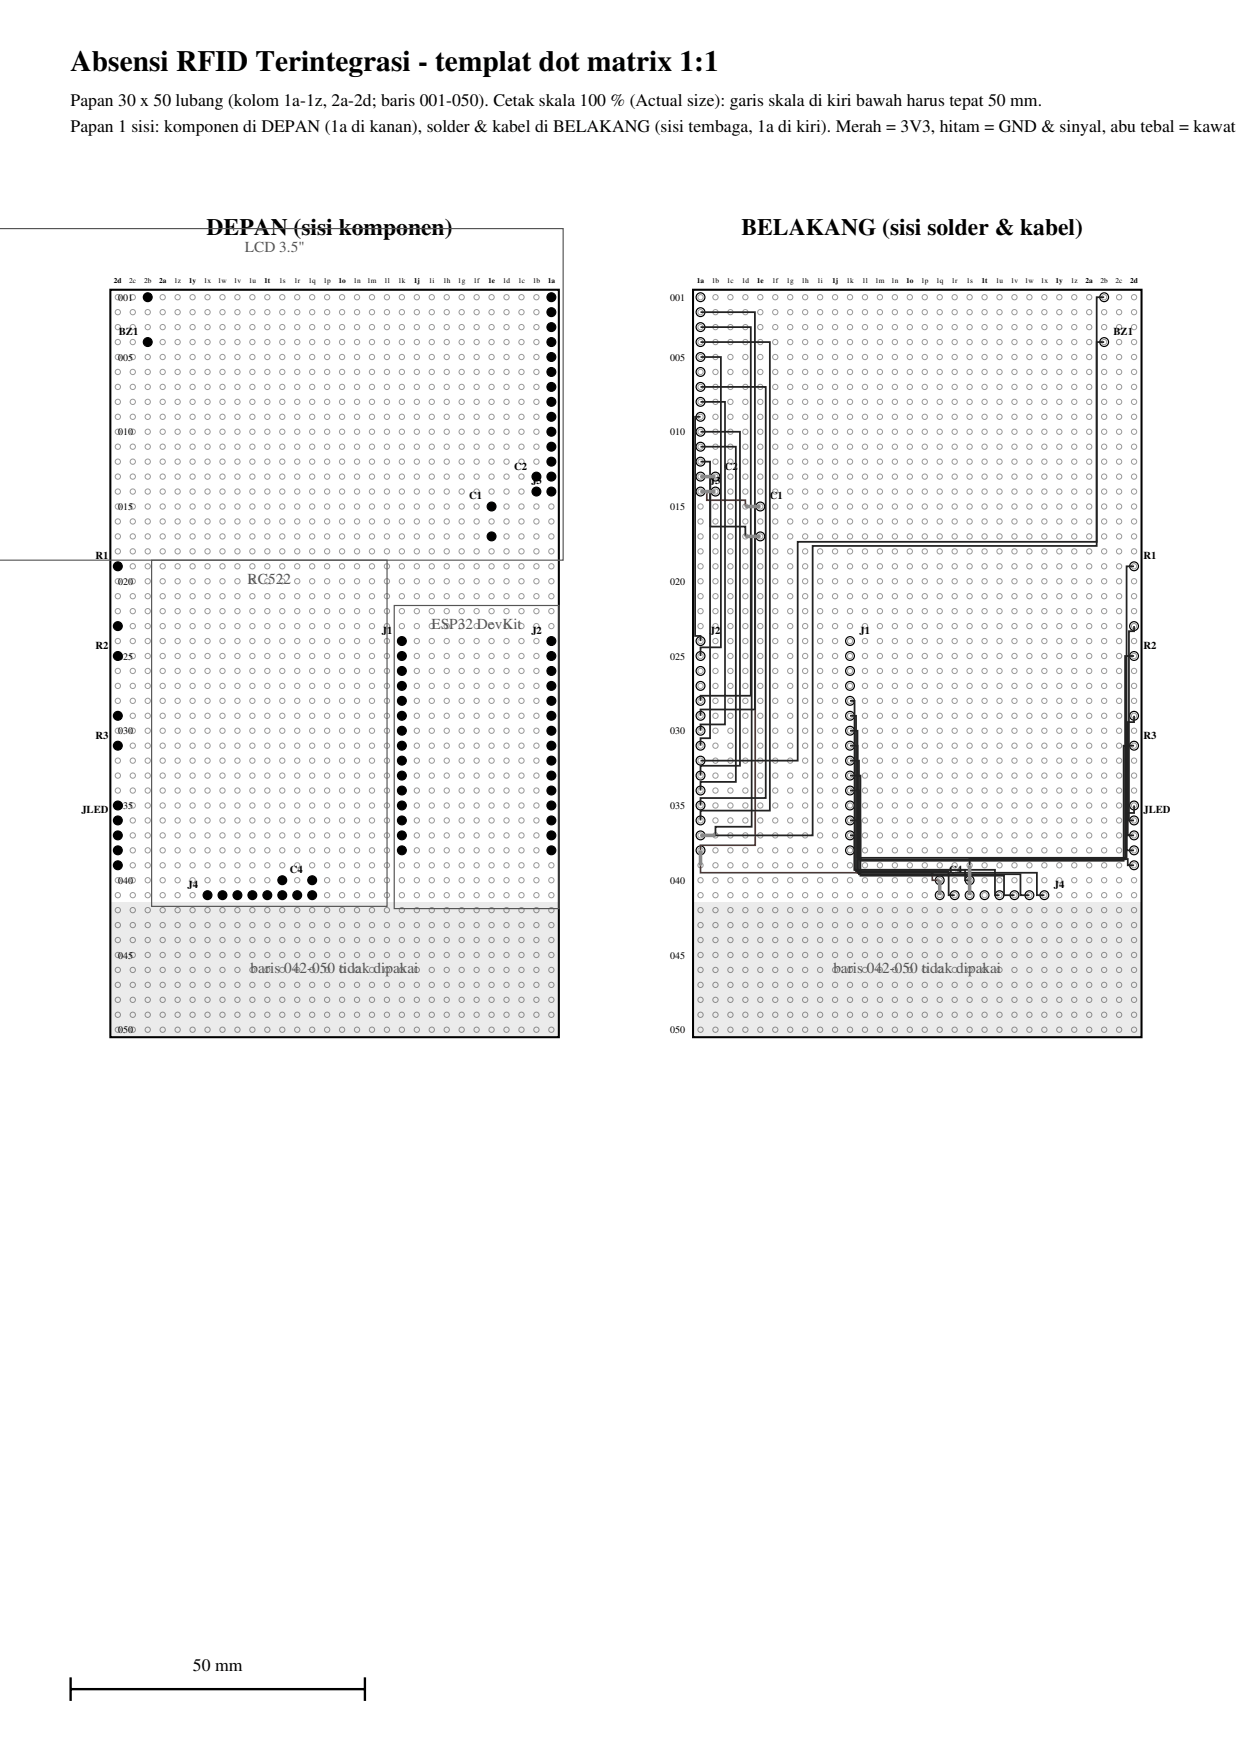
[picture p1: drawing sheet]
<svg xmlns="http://www.w3.org/2000/svg" width="210mm" height="297mm" viewBox="0 0 210 297" stroke-linecap="round" stroke-linejoin="round" font-family="sans-serif">
<defs><g id="words">
<text font-size="5" x="12" y="12">Absensi RFID Terintegrasi - templat dot matrix 1:1</text>
<g font-size="4">
<text x="35.1" y="40">DEPAN (sisi komponen)</text>
<text x="126" y="40">BELAKANG (sisi solder &amp; kabel)</text>
</g>
<g font-size="3">
<text x="12" y="18">Papan 30 x 50 lubang (kolom 1a-1z, 2a-2d; baris 001-050). Cetak skala 100 % (Actual size): garis skala di kiri bawah harus tepat 50 mm.</text>
<text x="12" y="22.5">Papan 1 sisi: komponen di DEPAN (1a di kanan), solder &amp; kabel di BELAKANG (sisi tembaga, 1a di kiri). Merah = 3V3, hitam = GND &amp; sinyal, abu tebal = kawat p</text>
<text x="32.8" y="284">50 mm</text>
</g>
<g font-size="2.6" fill="#555">
<text x="41.6" y="42.8">LCD 3.5&quot;</text>
<text x="42.1" y="99.2">RC522</text>
<text x="73.3" y="106.9">ESP32 DevKit</text>
<text x="42.6" y="165.4">baris 042-050 tidak dipakai</text>
<text x="141.6" y="165.4">baris 042-050 tidak dipakai</text>
</g>
<g font-size="1.8">
<text x="20.2" y="56.9">BZ1</text>
<text x="189.2" y="56.9">BZ1</text>
<text x="87.3" y="79.8">C2</text>
<text x="90.3" y="82.3">J3</text>
<text x="120.6" y="82.3">J3</text>
<text x="123.2" y="79.8">C2</text>
<text x="79.7" y="84.9">C1</text>
<text x="130.8" y="84.9">C1</text>
<text x="16.2" y="95">R1</text>
<text x="194.3" y="95">R1</text>
<text x="64.9" y="107.7">J1</text>
<text x="90.3" y="107.7">J2</text>
<text x="120.6" y="107.7">J2</text>
<text x="146" y="107.7">J1</text>
<text x="16.2" y="110.3">R2</text>
<text x="194.3" y="110.3">R2</text>
<text x="16.2" y="125.5">R3</text>
<text x="194.3" y="125.5">R3</text>
<text x="13.8" y="138.2">JLED</text>
<text x="194.3" y="138.2">JLED</text>
<text x="49.2" y="148.4">C4</text>
<text x="161.3" y="148.4">C4</text>
<text x="31.9" y="150.9">J4</text>
<text x="179" y="150.9">J4</text>
</g>
<g font-size="1.7">
<text x="20.1" y="51.1">001</text>
<text x="113.9" y="51.1">001</text>
<text x="20.1" y="61.3">005</text>
<text x="113.9" y="61.3">005</text>
<text x="20.1" y="74">010</text>
<text x="113.9" y="74">010</text>
<text x="20.1" y="86.7">015</text>
<text x="113.9" y="86.7">015</text>
<text x="20.1" y="99.4">020</text>
<text x="113.9" y="99.4">020</text>
<text x="20.1" y="112.1">025</text>
<text x="113.9" y="112.1">025</text>
<text x="20.1" y="124.8">030</text>
<text x="113.9" y="124.8">030</text>
<text x="20.1" y="137.5">035</text>
<text x="113.9" y="137.5">035</text>
<text x="20.1" y="150.2">040</text>
<text x="113.9" y="150.2">040</text>
<text x="20.1" y="162.9">045</text>
<text x="113.9" y="162.9">045</text>
<text x="20.1" y="175.6">050</text>
<text x="113.9" y="175.6">050</text>
</g>
<g font-size="1.3">
<text x="19.4" y="48">2d</text>
<text x="22" y="48">2c</text>
<text x="24.5" y="48">2b</text>
<text x="27" y="48">2a</text>
<text x="29.6" y="48">1z</text>
<text x="32.1" y="48">1y</text>
<text x="34.6" y="48">1x</text>
<text x="37" y="48">1w</text>
<text x="39.7" y="48">1v</text>
<text x="42.3" y="48">1u</text>
<text x="44.9" y="48">1t</text>
<text x="47.4" y="48">1s</text>
<text x="50" y="48">1r</text>
<text x="52.4" y="48">1q</text>
<text x="55" y="48">1p</text>
<text x="57.5" y="48">1o</text>
<text x="60" y="48">1n</text>
<text x="62.4" y="48">1m</text>
<text x="65.3" y="48">1l</text>
<text x="67.7" y="48">1k</text>
<text x="70.3" y="48">1j</text>
<text x="72.9" y="48">1i</text>
<text x="75.3" y="48">1h</text>
<text x="77.8" y="48">1g</text>
<text x="80.5" y="48">1f</text>
<text x="82.9" y="48">1e</text>
<text x="85.4" y="48">1d</text>
<text x="88" y="48">1c</text>
<text x="90.5" y="48">1b</text>
<text x="93.1" y="48">1a</text>
<text x="118.4" y="48">1a</text>
<text x="120.9" y="48">1b</text>
<text x="123.5" y="48">1c</text>
<text x="126" y="48">1d</text>
<text x="128.6" y="48">1e</text>
<text x="131.2" y="48">1f</text>
<text x="133.6" y="48">1g</text>
<text x="136.2" y="48">1h</text>
<text x="138.9" y="48">1i</text>
<text x="141.4" y="48">1j</text>
<text x="143.8" y="48">1k</text>
<text x="146.5" y="48">1l</text>
<text x="148.7" y="48">1m</text>
<text x="151.4" y="48">1n</text>
<text x="154" y="48">1o</text>
<text x="156.5" y="48">1p</text>
<text x="159" y="48">1q</text>
<text x="161.7" y="48">1r</text>
<text x="164.2" y="48">1s</text>
<text x="166.8" y="48">1t</text>
<text x="169.2" y="48">1u</text>
<text x="171.7" y="48">1v</text>
<text x="174.1" y="48">1w</text>
<text x="176.8" y="48">1x</text>
<text x="179.4" y="48">1y</text>
<text x="181.9" y="48">1z</text>
<text x="184.4" y="48">2a</text>
<text x="187" y="48">2b</text>
<text x="189.6" y="48">2c</text>
<text x="192" y="48">2d</text>
</g>
</g></defs>
<path d="M18.8 49.2h76.2v127h-76.2zM117.8 49.2h76.2v127h-76.2z" fill="none" stroke="#000" stroke-width=".35"/>
<g fill="none" stroke="#999" stroke-width=".17">
<circle cx="20" cy="58.1" r=".45"/>
<circle cx="20" cy="53" r=".45"/>
<circle cx="20" cy="50.5" r=".45"/>
<circle cx="20" cy="55.6" r=".45"/>
<circle cx="22.6" cy="55.6" r=".45"/>
<circle cx="22.6" cy="58.1" r=".45"/>
<circle cx="22.6" cy="53" r=".45"/>
<circle cx="22.6" cy="50.5" r=".45"/>
<circle cx="25.1" cy="53" r=".45"/>
<circle cx="25.1" cy="58.1" r=".45"/>
<circle cx="25.1" cy="50.5" r=".45"/>
<circle cx="25.1" cy="55.6" r=".45"/>
<circle cx="27.6" cy="53" r=".45"/>
<circle cx="27.6" cy="58.1" r=".45"/>
<circle cx="27.6" cy="50.5" r=".45"/>
<circle cx="27.6" cy="55.6" r=".45"/>
<circle cx="30.2" cy="53" r=".45"/>
<circle cx="30.2" cy="58.1" r=".45"/>
<circle cx="30.2" cy="50.5" r=".45"/>
<circle cx="30.2" cy="55.6" r=".45"/>
<circle cx="32.7" cy="53" r=".45"/>
<circle cx="32.7" cy="55.6" r=".45"/>
<circle cx="32.7" cy="58.1" r=".45"/>
<circle cx="32.7" cy="50.5" r=".45"/>
<circle cx="35.3" cy="50.5" r=".45"/>
<circle cx="35.3" cy="53" r=".45"/>
<circle cx="35.3" cy="58.1" r=".45"/>
<circle cx="35.3" cy="55.6" r=".45"/>
<circle cx="37.8" cy="58.1" r=".45"/>
<circle cx="37.8" cy="50.5" r=".45"/>
<circle cx="37.8" cy="53" r=".45"/>
<circle cx="37.8" cy="55.6" r=".45"/>
<circle cx="40.3" cy="53" r=".45"/>
<circle cx="40.3" cy="55.6" r=".45"/>
<circle cx="40.3" cy="58.1" r=".45"/>
<circle cx="40.3" cy="50.5" r=".45"/>
<circle cx="42.9" cy="53" r=".45"/>
<circle cx="42.9" cy="58.1" r=".45"/>
<circle cx="42.9" cy="50.5" r=".45"/>
<circle cx="42.9" cy="55.6" r=".45"/>
<circle cx="45.4" cy="53" r=".45"/>
<circle cx="45.4" cy="58.1" r=".45"/>
<circle cx="45.4" cy="50.5" r=".45"/>
<circle cx="45.4" cy="55.6" r=".45"/>
<circle cx="48" cy="58.1" r=".45"/>
<circle cx="48" cy="50.5" r=".45"/>
<circle cx="48" cy="53" r=".45"/>
<circle cx="48" cy="55.6" r=".45"/>
<circle cx="50.5" cy="50.5" r=".45"/>
<circle cx="50.5" cy="53" r=".45"/>
<circle cx="50.5" cy="58.1" r=".45"/>
<circle cx="50.5" cy="55.6" r=".45"/>
<circle cx="53" cy="58.1" r=".45"/>
<circle cx="53" cy="53" r=".45"/>
<circle cx="53" cy="50.5" r=".45"/>
<circle cx="53" cy="55.6" r=".45"/>
<circle cx="55.6" cy="58.1" r=".45"/>
<circle cx="55.6" cy="50.5" r=".45"/>
<circle cx="55.6" cy="53" r=".45"/>
<circle cx="55.6" cy="55.6" r=".45"/>
<circle cx="58.1" cy="53" r=".45"/>
<circle cx="58.1" cy="50.5" r=".45"/>
<circle cx="58.1" cy="58.1" r=".45"/>
<circle cx="58.1" cy="55.6" r=".45"/>
<circle cx="60.7" cy="55.6" r=".45"/>
<circle cx="60.7" cy="58.1" r=".45"/>
<circle cx="60.7" cy="50.5" r=".45"/>
<circle cx="60.7" cy="53" r=".45"/>
<circle cx="63.2" cy="58.1" r=".45"/>
<circle cx="63.2" cy="53" r=".45"/>
<circle cx="63.2" cy="50.5" r=".45"/>
<circle cx="63.2" cy="55.6" r=".45"/>
<circle cx="65.7" cy="58.1" r=".45"/>
<circle cx="65.7" cy="50.5" r=".45"/>
<circle cx="65.7" cy="53" r=".45"/>
<circle cx="65.7" cy="55.6" r=".45"/>
<circle cx="68.3" cy="50.5" r=".45"/>
<circle cx="68.3" cy="53" r=".45"/>
<circle cx="68.3" cy="55.6" r=".45"/>
<circle cx="68.3" cy="58.1" r=".45"/>
<circle cx="70.8" cy="50.5" r=".45"/>
<circle cx="70.8" cy="53" r=".45"/>
<circle cx="70.8" cy="55.6" r=".45"/>
<circle cx="70.8" cy="58.1" r=".45"/>
<circle cx="73.4" cy="50.5" r=".45"/>
<circle cx="73.4" cy="53" r=".45"/>
<circle cx="73.4" cy="55.6" r=".45"/>
<circle cx="73.4" cy="58.1" r=".45"/>
<circle cx="75.9" cy="55.6" r=".45"/>
<circle cx="75.9" cy="58.1" r=".45"/>
<circle cx="75.9" cy="50.5" r=".45"/>
<circle cx="75.9" cy="53" r=".45"/>
<circle cx="78.4" cy="50.5" r=".45"/>
<circle cx="78.4" cy="55.6" r=".45"/>
<circle cx="78.4" cy="53" r=".45"/>
<circle cx="78.4" cy="58.1" r=".45"/>
<circle cx="81" cy="50.5" r=".45"/>
<circle cx="81" cy="58.1" r=".45"/>
<circle cx="81" cy="53" r=".45"/>
<circle cx="81" cy="55.6" r=".45"/>
<circle cx="83.5" cy="58.1" r=".45"/>
<circle cx="83.5" cy="50.5" r=".45"/>
<circle cx="83.5" cy="53" r=".45"/>
<circle cx="83.5" cy="55.6" r=".45"/>
<circle cx="86.1" cy="53" r=".45"/>
<circle cx="86.1" cy="55.6" r=".45"/>
<circle cx="86.1" cy="50.5" r=".45"/>
<circle cx="86.1" cy="58.1" r=".45"/>
<circle cx="88.6" cy="53" r=".45"/>
<circle cx="88.6" cy="50.5" r=".45"/>
<circle cx="88.6" cy="55.6" r=".45"/>
<circle cx="88.6" cy="58.1" r=".45"/>
<circle cx="91.1" cy="58.1" r=".45"/>
<circle cx="91.1" cy="53" r=".45"/>
<circle cx="91.1" cy="55.6" r=".45"/>
<circle cx="91.1" cy="50.5" r=".45"/>
<circle cx="93.7" cy="55.6" r=".45"/>
<circle cx="93.7" cy="58.1" r=".45"/>
<circle cx="93.7" cy="50.5" r=".45"/>
<circle cx="93.7" cy="53" r=".45"/>
<circle cx="119" cy="50.5" r=".45"/>
<circle cx="119" cy="53" r=".45"/>
<circle cx="119" cy="55.6" r=".45"/>
<circle cx="119" cy="58.1" r=".45"/>
<circle cx="121.6" cy="50.5" r=".45"/>
<circle cx="121.6" cy="53" r=".45"/>
<circle cx="121.6" cy="55.6" r=".45"/>
<circle cx="121.6" cy="58.1" r=".45"/>
<circle cx="124.1" cy="55.6" r=".45"/>
<circle cx="124.1" cy="58.1" r=".45"/>
<circle cx="124.1" cy="50.5" r=".45"/>
<circle cx="124.1" cy="53" r=".45"/>
<circle cx="126.6" cy="55.6" r=".45"/>
<circle cx="126.6" cy="53" r=".45"/>
<circle cx="126.6" cy="50.5" r=".45"/>
<circle cx="126.6" cy="58.1" r=".45"/>
<circle cx="129.2" cy="50.5" r=".45"/>
<circle cx="129.2" cy="53" r=".45"/>
<circle cx="129.2" cy="55.6" r=".45"/>
<circle cx="129.2" cy="58.1" r=".45"/>
<circle cx="131.7" cy="50.5" r=".45"/>
<circle cx="131.7" cy="53" r=".45"/>
<circle cx="131.7" cy="55.6" r=".45"/>
<circle cx="131.7" cy="58.1" r=".45"/>
<circle cx="134.3" cy="50.5" r=".45"/>
<circle cx="134.3" cy="53" r=".45"/>
<circle cx="134.3" cy="55.6" r=".45"/>
<circle cx="134.3" cy="58.1" r=".45"/>
<circle cx="136.8" cy="50.5" r=".45"/>
<circle cx="136.8" cy="53" r=".45"/>
<circle cx="136.8" cy="55.6" r=".45"/>
<circle cx="136.8" cy="58.1" r=".45"/>
<circle cx="139.3" cy="50.5" r=".45"/>
<circle cx="139.3" cy="53" r=".45"/>
<circle cx="139.3" cy="55.6" r=".45"/>
<circle cx="139.3" cy="58.1" r=".45"/>
<circle cx="141.9" cy="53" r=".45"/>
<circle cx="141.9" cy="50.5" r=".45"/>
<circle cx="141.9" cy="55.6" r=".45"/>
<circle cx="141.9" cy="58.1" r=".45"/>
<circle cx="144.4" cy="53" r=".45"/>
<circle cx="144.4" cy="50.5" r=".45"/>
<circle cx="144.4" cy="55.6" r=".45"/>
<circle cx="144.4" cy="58.1" r=".45"/>
<circle cx="147" cy="53" r=".45"/>
<circle cx="147" cy="50.5" r=".45"/>
<circle cx="147" cy="55.6" r=".45"/>
<circle cx="147" cy="58.1" r=".45"/>
<circle cx="149.5" cy="50.5" r=".45"/>
<circle cx="149.5" cy="53" r=".45"/>
<circle cx="149.5" cy="55.6" r=".45"/>
<circle cx="149.5" cy="58.1" r=".45"/>
<circle cx="152" cy="50.5" r=".45"/>
<circle cx="152" cy="53" r=".45"/>
<circle cx="152" cy="55.6" r=".45"/>
<circle cx="152" cy="58.1" r=".45"/>
<circle cx="154.6" cy="55.6" r=".45"/>
<circle cx="154.6" cy="50.5" r=".45"/>
<circle cx="154.6" cy="53" r=".45"/>
<circle cx="154.6" cy="58.1" r=".45"/>
<circle cx="157.1" cy="50.5" r=".45"/>
<circle cx="157.1" cy="53" r=".45"/>
<circle cx="157.1" cy="55.6" r=".45"/>
<circle cx="157.1" cy="58.1" r=".45"/>
<circle cx="159.7" cy="55.6" r=".45"/>
<circle cx="159.7" cy="50.5" r=".45"/>
<circle cx="159.7" cy="53" r=".45"/>
<circle cx="159.7" cy="58.1" r=".45"/>
<circle cx="162.2" cy="50.5" r=".45"/>
<circle cx="162.2" cy="53" r=".45"/>
<circle cx="162.2" cy="55.6" r=".45"/>
<circle cx="162.2" cy="58.1" r=".45"/>
<circle cx="164.7" cy="53" r=".45"/>
<circle cx="164.7" cy="55.6" r=".45"/>
<circle cx="164.7" cy="50.5" r=".45"/>
<circle cx="164.7" cy="58.1" r=".45"/>
<circle cx="167.3" cy="55.6" r=".45"/>
<circle cx="167.3" cy="58.1" r=".45"/>
<circle cx="167.3" cy="50.5" r=".45"/>
<circle cx="167.3" cy="53" r=".45"/>
<circle cx="169.8" cy="50.5" r=".45"/>
<circle cx="169.8" cy="53" r=".45"/>
<circle cx="169.8" cy="55.6" r=".45"/>
<circle cx="169.8" cy="58.1" r=".45"/>
<circle cx="172.4" cy="53" r=".45"/>
<circle cx="172.4" cy="50.5" r=".45"/>
<circle cx="172.4" cy="55.6" r=".45"/>
<circle cx="172.4" cy="58.1" r=".45"/>
<circle cx="174.9" cy="53" r=".45"/>
<circle cx="174.9" cy="58.1" r=".45"/>
<circle cx="174.9" cy="50.5" r=".45"/>
<circle cx="174.9" cy="55.6" r=".45"/>
<circle cx="177.4" cy="50.5" r=".45"/>
<circle cx="177.4" cy="53" r=".45"/>
<circle cx="177.4" cy="55.6" r=".45"/>
<circle cx="177.4" cy="58.1" r=".45"/>
<circle cx="180" cy="53" r=".45"/>
<circle cx="180" cy="50.5" r=".45"/>
<circle cx="180" cy="58.1" r=".45"/>
<circle cx="180" cy="55.6" r=".45"/>
<circle cx="182.5" cy="53" r=".45"/>
<circle cx="182.5" cy="58.1" r=".45"/>
<circle cx="182.5" cy="50.5" r=".45"/>
<circle cx="182.5" cy="55.6" r=".45"/>
<circle cx="185.1" cy="50.5" r=".45"/>
<circle cx="185.1" cy="55.6" r=".45"/>
<circle cx="185.1" cy="58.1" r=".45"/>
<circle cx="185.1" cy="53" r=".45"/>
<circle cx="187.6" cy="50.5" r=".45"/>
<circle cx="187.6" cy="53" r=".45"/>
<circle cx="187.6" cy="55.6" r=".45"/>
<circle cx="187.6" cy="58.1" r=".45"/>
<circle cx="190.1" cy="58.1" r=".45"/>
<circle cx="190.1" cy="50.5" r=".45"/>
<circle cx="190.1" cy="53" r=".45"/>
<circle cx="190.1" cy="55.6" r=".45"/>
<circle cx="192.7" cy="50.5" r=".45"/>
<circle cx="192.7" cy="53" r=".45"/>
<circle cx="192.7" cy="55.6" r=".45"/>
<circle cx="192.7" cy="58.1" r=".45"/>
<circle cx="20" cy="63.2" r=".45"/>
<circle cx="20" cy="70.8" r=".45"/>
<circle cx="20" cy="60.7" r=".45"/>
<circle cx="20" cy="65.7" r=".45"/>
<circle cx="20" cy="73.4" r=".45"/>
<circle cx="20" cy="78.4" r=".45"/>
<circle cx="20" cy="75.9" r=".45"/>
<circle cx="20" cy="68.3" r=".45"/>
<circle cx="22.6" cy="70.8" r=".45"/>
<circle cx="22.6" cy="63.2" r=".45"/>
<circle cx="22.6" cy="60.7" r=".45"/>
<circle cx="22.6" cy="65.7" r=".45"/>
<circle cx="22.6" cy="73.4" r=".45"/>
<circle cx="22.6" cy="75.9" r=".45"/>
<circle cx="22.6" cy="68.3" r=".45"/>
<circle cx="22.6" cy="78.4" r=".45"/>
<circle cx="25.1" cy="60.7" r=".45"/>
<circle cx="25.1" cy="65.7" r=".45"/>
<circle cx="25.1" cy="63.2" r=".45"/>
<circle cx="25.1" cy="70.8" r=".45"/>
<circle cx="25.1" cy="68.3" r=".45"/>
<circle cx="25.1" cy="73.4" r=".45"/>
<circle cx="25.1" cy="78.4" r=".45"/>
<circle cx="25.1" cy="75.9" r=".45"/>
<circle cx="27.6" cy="60.7" r=".45"/>
<circle cx="27.6" cy="70.8" r=".45"/>
<circle cx="27.6" cy="65.7" r=".45"/>
<circle cx="27.6" cy="68.3" r=".45"/>
<circle cx="27.6" cy="73.4" r=".45"/>
<circle cx="27.6" cy="78.4" r=".45"/>
<circle cx="27.6" cy="63.2" r=".45"/>
<circle cx="27.6" cy="75.9" r=".45"/>
<circle cx="30.2" cy="63.2" r=".45"/>
<circle cx="30.2" cy="65.7" r=".45"/>
<circle cx="30.2" cy="60.7" r=".45"/>
<circle cx="30.2" cy="70.8" r=".45"/>
<circle cx="30.2" cy="68.3" r=".45"/>
<circle cx="30.2" cy="73.4" r=".45"/>
<circle cx="30.2" cy="78.4" r=".45"/>
<circle cx="30.2" cy="75.9" r=".45"/>
<circle cx="32.7" cy="60.7" r=".45"/>
<circle cx="32.7" cy="63.2" r=".45"/>
<circle cx="32.7" cy="68.3" r=".45"/>
<circle cx="32.7" cy="70.8" r=".45"/>
<circle cx="32.7" cy="65.7" r=".45"/>
<circle cx="32.7" cy="73.4" r=".45"/>
<circle cx="32.7" cy="78.4" r=".45"/>
<circle cx="32.7" cy="75.9" r=".45"/>
<circle cx="35.3" cy="70.8" r=".45"/>
<circle cx="35.3" cy="75.9" r=".45"/>
<circle cx="35.3" cy="65.7" r=".45"/>
<circle cx="35.3" cy="68.3" r=".45"/>
<circle cx="35.3" cy="73.4" r=".45"/>
<circle cx="35.3" cy="78.4" r=".45"/>
<circle cx="35.3" cy="63.2" r=".45"/>
<circle cx="35.3" cy="60.7" r=".45"/>
<circle cx="37.8" cy="70.8" r=".45"/>
<circle cx="37.8" cy="75.9" r=".45"/>
<circle cx="37.8" cy="65.7" r=".45"/>
<circle cx="37.8" cy="63.2" r=".45"/>
<circle cx="37.8" cy="68.3" r=".45"/>
<circle cx="37.8" cy="73.4" r=".45"/>
<circle cx="37.8" cy="78.4" r=".45"/>
<circle cx="37.8" cy="60.7" r=".45"/>
<circle cx="40.3" cy="60.7" r=".45"/>
<circle cx="40.3" cy="63.2" r=".45"/>
<circle cx="40.3" cy="68.3" r=".45"/>
<circle cx="40.3" cy="73.4" r=".45"/>
<circle cx="40.3" cy="78.4" r=".45"/>
<circle cx="40.3" cy="70.8" r=".45"/>
<circle cx="40.3" cy="75.9" r=".45"/>
<circle cx="40.3" cy="65.7" r=".45"/>
<circle cx="42.9" cy="65.7" r=".45"/>
<circle cx="42.9" cy="63.2" r=".45"/>
<circle cx="42.9" cy="60.7" r=".45"/>
<circle cx="42.9" cy="70.8" r=".45"/>
<circle cx="42.9" cy="75.9" r=".45"/>
<circle cx="42.9" cy="68.3" r=".45"/>
<circle cx="42.9" cy="73.4" r=".45"/>
<circle cx="42.9" cy="78.4" r=".45"/>
<circle cx="45.4" cy="70.8" r=".45"/>
<circle cx="45.4" cy="65.7" r=".45"/>
<circle cx="45.4" cy="68.3" r=".45"/>
<circle cx="45.4" cy="73.4" r=".45"/>
<circle cx="45.4" cy="78.4" r=".45"/>
<circle cx="45.4" cy="60.7" r=".45"/>
<circle cx="45.4" cy="63.2" r=".45"/>
<circle cx="45.4" cy="75.9" r=".45"/>
<circle cx="48" cy="70.8" r=".45"/>
<circle cx="48" cy="65.7" r=".45"/>
<circle cx="48" cy="73.4" r=".45"/>
<circle cx="48" cy="63.2" r=".45"/>
<circle cx="48" cy="60.7" r=".45"/>
<circle cx="48" cy="75.9" r=".45"/>
<circle cx="48" cy="68.3" r=".45"/>
<circle cx="48" cy="78.4" r=".45"/>
<circle cx="50.5" cy="65.7" r=".45"/>
<circle cx="50.5" cy="68.3" r=".45"/>
<circle cx="50.5" cy="73.4" r=".45"/>
<circle cx="50.5" cy="78.4" r=".45"/>
<circle cx="50.5" cy="63.2" r=".45"/>
<circle cx="50.5" cy="60.7" r=".45"/>
<circle cx="50.5" cy="70.8" r=".45"/>
<circle cx="50.5" cy="75.9" r=".45"/>
<circle cx="53" cy="68.3" r=".45"/>
<circle cx="53" cy="63.2" r=".45"/>
<circle cx="53" cy="70.8" r=".45"/>
<circle cx="53" cy="75.9" r=".45"/>
<circle cx="53" cy="65.7" r=".45"/>
<circle cx="53" cy="73.4" r=".45"/>
<circle cx="53" cy="60.7" r=".45"/>
<circle cx="53" cy="78.4" r=".45"/>
<circle cx="55.6" cy="63.2" r=".45"/>
<circle cx="55.6" cy="60.7" r=".45"/>
<circle cx="55.6" cy="70.8" r=".45"/>
<circle cx="55.6" cy="73.4" r=".45"/>
<circle cx="55.6" cy="78.4" r=".45"/>
<circle cx="55.6" cy="65.7" r=".45"/>
<circle cx="55.6" cy="68.3" r=".45"/>
<circle cx="55.6" cy="75.9" r=".45"/>
<circle cx="58.1" cy="63.2" r=".45"/>
<circle cx="58.1" cy="68.3" r=".45"/>
<circle cx="58.1" cy="73.4" r=".45"/>
<circle cx="58.1" cy="78.4" r=".45"/>
<circle cx="58.1" cy="65.7" r=".45"/>
<circle cx="58.1" cy="70.8" r=".45"/>
<circle cx="58.1" cy="75.9" r=".45"/>
<circle cx="58.1" cy="60.7" r=".45"/>
<circle cx="60.7" cy="70.8" r=".45"/>
<circle cx="60.7" cy="75.9" r=".45"/>
<circle cx="60.7" cy="65.7" r=".45"/>
<circle cx="60.7" cy="68.3" r=".45"/>
<circle cx="60.7" cy="73.4" r=".45"/>
<circle cx="60.7" cy="78.4" r=".45"/>
<circle cx="60.7" cy="60.7" r=".45"/>
<circle cx="60.7" cy="63.2" r=".45"/>
<circle cx="63.2" cy="63.2" r=".45"/>
<circle cx="63.2" cy="70.8" r=".45"/>
<circle cx="63.2" cy="68.3" r=".45"/>
<circle cx="63.2" cy="73.4" r=".45"/>
<circle cx="63.2" cy="78.4" r=".45"/>
<circle cx="63.2" cy="75.9" r=".45"/>
<circle cx="63.2" cy="60.7" r=".45"/>
<circle cx="63.2" cy="65.7" r=".45"/>
<circle cx="65.7" cy="65.7" r=".45"/>
<circle cx="65.7" cy="63.2" r=".45"/>
<circle cx="65.7" cy="70.8" r=".45"/>
<circle cx="65.7" cy="75.9" r=".45"/>
<circle cx="65.7" cy="68.3" r=".45"/>
<circle cx="65.7" cy="73.4" r=".45"/>
<circle cx="65.7" cy="78.4" r=".45"/>
<circle cx="65.7" cy="60.7" r=".45"/>
<circle cx="68.3" cy="65.7" r=".45"/>
<circle cx="68.3" cy="60.7" r=".45"/>
<circle cx="68.3" cy="68.3" r=".45"/>
<circle cx="68.3" cy="73.4" r=".45"/>
<circle cx="68.3" cy="78.4" r=".45"/>
<circle cx="68.3" cy="75.9" r=".45"/>
<circle cx="68.3" cy="63.2" r=".45"/>
<circle cx="68.3" cy="70.8" r=".45"/>
<circle cx="70.8" cy="65.7" r=".45"/>
<circle cx="70.8" cy="60.7" r=".45"/>
<circle cx="70.8" cy="70.8" r=".45"/>
<circle cx="70.8" cy="63.2" r=".45"/>
<circle cx="70.8" cy="68.3" r=".45"/>
<circle cx="70.8" cy="73.4" r=".45"/>
<circle cx="70.8" cy="78.4" r=".45"/>
<circle cx="70.8" cy="75.9" r=".45"/>
<circle cx="73.4" cy="60.7" r=".45"/>
<circle cx="73.4" cy="73.4" r=".45"/>
<circle cx="73.4" cy="78.4" r=".45"/>
<circle cx="73.4" cy="63.2" r=".45"/>
<circle cx="73.4" cy="65.7" r=".45"/>
<circle cx="73.4" cy="68.3" r=".45"/>
<circle cx="73.4" cy="70.8" r=".45"/>
<circle cx="73.4" cy="75.9" r=".45"/>
<circle cx="75.9" cy="65.7" r=".45"/>
<circle cx="75.9" cy="60.7" r=".45"/>
<circle cx="75.9" cy="70.8" r=".45"/>
<circle cx="75.9" cy="68.3" r=".45"/>
<circle cx="75.9" cy="73.4" r=".45"/>
<circle cx="75.9" cy="78.4" r=".45"/>
<circle cx="75.9" cy="75.9" r=".45"/>
<circle cx="75.9" cy="63.2" r=".45"/>
<circle cx="78.4" cy="60.7" r=".45"/>
<circle cx="78.4" cy="73.4" r=".45"/>
<circle cx="78.4" cy="65.7" r=".45"/>
<circle cx="78.4" cy="68.3" r=".45"/>
<circle cx="78.4" cy="70.8" r=".45"/>
<circle cx="78.4" cy="63.2" r=".45"/>
<circle cx="78.4" cy="78.4" r=".45"/>
<circle cx="78.4" cy="75.9" r=".45"/>
<circle cx="81" cy="68.3" r=".45"/>
<circle cx="81" cy="78.4" r=".45"/>
<circle cx="81" cy="73.4" r=".45"/>
<circle cx="81" cy="60.7" r=".45"/>
<circle cx="81" cy="75.9" r=".45"/>
<circle cx="81" cy="70.8" r=".45"/>
<circle cx="81" cy="63.2" r=".45"/>
<circle cx="81" cy="65.7" r=".45"/>
<circle cx="83.5" cy="68.3" r=".45"/>
<circle cx="83.5" cy="73.4" r=".45"/>
<circle cx="83.5" cy="78.4" r=".45"/>
<circle cx="83.5" cy="60.7" r=".45"/>
<circle cx="83.5" cy="70.8" r=".45"/>
<circle cx="83.5" cy="63.2" r=".45"/>
<circle cx="83.5" cy="75.9" r=".45"/>
<circle cx="83.5" cy="65.7" r=".45"/>
<circle cx="86.1" cy="70.8" r=".45"/>
<circle cx="86.1" cy="63.2" r=".45"/>
<circle cx="86.1" cy="65.7" r=".45"/>
<circle cx="86.1" cy="78.4" r=".45"/>
<circle cx="86.1" cy="60.7" r=".45"/>
<circle cx="86.1" cy="68.3" r=".45"/>
<circle cx="86.1" cy="73.4" r=".45"/>
<circle cx="86.1" cy="75.9" r=".45"/>
<circle cx="88.6" cy="68.3" r=".45"/>
<circle cx="88.6" cy="70.8" r=".45"/>
<circle cx="88.6" cy="73.4" r=".45"/>
<circle cx="88.6" cy="75.9" r=".45"/>
<circle cx="88.6" cy="78.4" r=".45"/>
<circle cx="88.6" cy="60.7" r=".45"/>
<circle cx="88.6" cy="63.2" r=".45"/>
<circle cx="88.6" cy="65.7" r=".45"/>
<circle cx="91.1" cy="65.7" r=".45"/>
<circle cx="91.1" cy="63.2" r=".45"/>
<circle cx="91.1" cy="70.8" r=".45"/>
<circle cx="91.1" cy="75.9" r=".45"/>
<circle cx="91.1" cy="60.7" r=".45"/>
<circle cx="91.1" cy="68.3" r=".45"/>
<circle cx="91.1" cy="73.4" r=".45"/>
<circle cx="91.1" cy="78.4" r=".45"/>
<circle cx="93.7" cy="65.7" r=".45"/>
<circle cx="93.7" cy="70.8" r=".45"/>
<circle cx="93.7" cy="75.9" r=".45"/>
<circle cx="93.7" cy="60.7" r=".45"/>
<circle cx="93.7" cy="63.2" r=".45"/>
<circle cx="93.7" cy="68.3" r=".45"/>
<circle cx="93.7" cy="73.4" r=".45"/>
<circle cx="93.7" cy="78.4" r=".45"/>
<circle cx="119" cy="68.3" r=".45"/>
<circle cx="119" cy="73.4" r=".45"/>
<circle cx="119" cy="60.7" r=".45"/>
<circle cx="119" cy="78.4" r=".45"/>
<circle cx="119" cy="63.2" r=".45"/>
<circle cx="119" cy="70.8" r=".45"/>
<circle cx="119" cy="75.9" r=".45"/>
<circle cx="119" cy="65.7" r=".45"/>
<circle cx="121.6" cy="75.9" r=".45"/>
<circle cx="121.6" cy="65.7" r=".45"/>
<circle cx="121.6" cy="68.3" r=".45"/>
<circle cx="121.6" cy="70.8" r=".45"/>
<circle cx="121.6" cy="73.4" r=".45"/>
<circle cx="121.6" cy="78.4" r=".45"/>
<circle cx="121.6" cy="60.7" r=".45"/>
<circle cx="121.6" cy="63.2" r=".45"/>
<circle cx="124.1" cy="65.7" r=".45"/>
<circle cx="124.1" cy="63.2" r=".45"/>
<circle cx="124.1" cy="68.3" r=".45"/>
<circle cx="124.1" cy="73.4" r=".45"/>
<circle cx="124.1" cy="78.4" r=".45"/>
<circle cx="124.1" cy="60.7" r=".45"/>
<circle cx="124.1" cy="70.8" r=".45"/>
<circle cx="124.1" cy="75.9" r=".45"/>
<circle cx="126.6" cy="63.2" r=".45"/>
<circle cx="126.6" cy="65.7" r=".45"/>
<circle cx="126.6" cy="60.7" r=".45"/>
<circle cx="126.6" cy="70.8" r=".45"/>
<circle cx="126.6" cy="75.9" r=".45"/>
<circle cx="126.6" cy="68.3" r=".45"/>
<circle cx="126.6" cy="73.4" r=".45"/>
<circle cx="126.6" cy="78.4" r=".45"/>
<circle cx="129.2" cy="68.3" r=".45"/>
<circle cx="129.2" cy="73.4" r=".45"/>
<circle cx="129.2" cy="65.7" r=".45"/>
<circle cx="129.2" cy="78.4" r=".45"/>
<circle cx="129.2" cy="70.8" r=".45"/>
<circle cx="129.2" cy="60.7" r=".45"/>
<circle cx="129.2" cy="63.2" r=".45"/>
<circle cx="129.2" cy="75.9" r=".45"/>
<circle cx="131.7" cy="65.7" r=".45"/>
<circle cx="131.7" cy="70.8" r=".45"/>
<circle cx="131.7" cy="75.9" r=".45"/>
<circle cx="131.7" cy="78.4" r=".45"/>
<circle cx="131.7" cy="68.3" r=".45"/>
<circle cx="131.7" cy="73.4" r=".45"/>
<circle cx="131.7" cy="60.7" r=".45"/>
<circle cx="131.7" cy="63.2" r=".45"/>
<circle cx="134.3" cy="60.7" r=".45"/>
<circle cx="134.3" cy="65.7" r=".45"/>
<circle cx="134.3" cy="68.3" r=".45"/>
<circle cx="134.3" cy="70.8" r=".45"/>
<circle cx="134.3" cy="73.4" r=".45"/>
<circle cx="134.3" cy="75.9" r=".45"/>
<circle cx="134.3" cy="78.4" r=".45"/>
<circle cx="134.3" cy="63.2" r=".45"/>
<circle cx="136.8" cy="65.7" r=".45"/>
<circle cx="136.8" cy="68.3" r=".45"/>
<circle cx="136.8" cy="73.4" r=".45"/>
<circle cx="136.8" cy="78.4" r=".45"/>
<circle cx="136.8" cy="70.8" r=".45"/>
<circle cx="136.8" cy="60.7" r=".45"/>
<circle cx="136.8" cy="75.9" r=".45"/>
<circle cx="136.8" cy="63.2" r=".45"/>
<circle cx="139.3" cy="78.4" r=".45"/>
<circle cx="139.3" cy="70.8" r=".45"/>
<circle cx="139.3" cy="65.7" r=".45"/>
<circle cx="139.3" cy="68.3" r=".45"/>
<circle cx="139.3" cy="73.4" r=".45"/>
<circle cx="139.3" cy="60.7" r=".45"/>
<circle cx="139.3" cy="75.9" r=".45"/>
<circle cx="139.3" cy="63.2" r=".45"/>
<circle cx="141.9" cy="65.7" r=".45"/>
<circle cx="141.9" cy="63.2" r=".45"/>
<circle cx="141.9" cy="68.3" r=".45"/>
<circle cx="141.9" cy="70.8" r=".45"/>
<circle cx="141.9" cy="73.4" r=".45"/>
<circle cx="141.9" cy="75.9" r=".45"/>
<circle cx="141.9" cy="78.4" r=".45"/>
<circle cx="141.9" cy="60.7" r=".45"/>
<circle cx="144.4" cy="60.7" r=".45"/>
<circle cx="144.4" cy="68.3" r=".45"/>
<circle cx="144.4" cy="70.8" r=".45"/>
<circle cx="144.4" cy="73.4" r=".45"/>
<circle cx="144.4" cy="75.9" r=".45"/>
<circle cx="144.4" cy="78.4" r=".45"/>
<circle cx="144.4" cy="63.2" r=".45"/>
<circle cx="144.4" cy="65.7" r=".45"/>
<circle cx="147" cy="60.7" r=".45"/>
<circle cx="147" cy="68.3" r=".45"/>
<circle cx="147" cy="75.9" r=".45"/>
<circle cx="147" cy="78.4" r=".45"/>
<circle cx="147" cy="65.7" r=".45"/>
<circle cx="147" cy="70.8" r=".45"/>
<circle cx="147" cy="73.4" r=".45"/>
<circle cx="147" cy="63.2" r=".45"/>
<circle cx="149.5" cy="70.8" r=".45"/>
<circle cx="149.5" cy="60.7" r=".45"/>
<circle cx="149.5" cy="63.2" r=".45"/>
<circle cx="149.5" cy="65.7" r=".45"/>
<circle cx="149.5" cy="68.3" r=".45"/>
<circle cx="149.5" cy="73.4" r=".45"/>
<circle cx="149.5" cy="75.9" r=".45"/>
<circle cx="149.5" cy="78.4" r=".45"/>
<circle cx="152" cy="65.7" r=".45"/>
<circle cx="152" cy="68.3" r=".45"/>
<circle cx="152" cy="70.8" r=".45"/>
<circle cx="152" cy="75.9" r=".45"/>
<circle cx="152" cy="78.4" r=".45"/>
<circle cx="152" cy="60.7" r=".45"/>
<circle cx="152" cy="63.2" r=".45"/>
<circle cx="152" cy="73.4" r=".45"/>
<circle cx="154.6" cy="65.7" r=".45"/>
<circle cx="154.6" cy="68.3" r=".45"/>
<circle cx="154.6" cy="73.4" r=".45"/>
<circle cx="154.6" cy="78.4" r=".45"/>
<circle cx="154.6" cy="60.7" r=".45"/>
<circle cx="154.6" cy="70.8" r=".45"/>
<circle cx="154.6" cy="75.9" r=".45"/>
<circle cx="154.6" cy="63.2" r=".45"/>
<circle cx="157.1" cy="65.7" r=".45"/>
<circle cx="157.1" cy="73.4" r=".45"/>
<circle cx="157.1" cy="68.3" r=".45"/>
<circle cx="157.1" cy="78.4" r=".45"/>
<circle cx="157.1" cy="70.8" r=".45"/>
<circle cx="157.1" cy="60.7" r=".45"/>
<circle cx="157.1" cy="63.2" r=".45"/>
<circle cx="157.1" cy="75.9" r=".45"/>
<circle cx="159.7" cy="70.8" r=".45"/>
<circle cx="159.7" cy="60.7" r=".45"/>
<circle cx="159.7" cy="65.7" r=".45"/>
<circle cx="159.7" cy="68.3" r=".45"/>
<circle cx="159.7" cy="73.4" r=".45"/>
<circle cx="159.7" cy="75.9" r=".45"/>
<circle cx="159.7" cy="78.4" r=".45"/>
<circle cx="159.7" cy="63.2" r=".45"/>
<circle cx="162.2" cy="63.2" r=".45"/>
<circle cx="162.2" cy="70.8" r=".45"/>
<circle cx="162.2" cy="60.7" r=".45"/>
<circle cx="162.2" cy="65.7" r=".45"/>
<circle cx="162.2" cy="73.4" r=".45"/>
<circle cx="162.2" cy="75.9" r=".45"/>
<circle cx="162.2" cy="78.4" r=".45"/>
<circle cx="162.2" cy="68.3" r=".45"/>
<circle cx="164.7" cy="73.4" r=".45"/>
<circle cx="164.7" cy="60.7" r=".45"/>
<circle cx="164.7" cy="63.2" r=".45"/>
<circle cx="164.7" cy="65.7" r=".45"/>
<circle cx="164.7" cy="68.3" r=".45"/>
<circle cx="164.7" cy="78.4" r=".45"/>
<circle cx="164.7" cy="70.8" r=".45"/>
<circle cx="164.7" cy="75.9" r=".45"/>
<circle cx="167.3" cy="70.8" r=".45"/>
<circle cx="167.3" cy="75.9" r=".45"/>
<circle cx="167.3" cy="65.7" r=".45"/>
<circle cx="167.3" cy="73.4" r=".45"/>
<circle cx="167.3" cy="78.4" r=".45"/>
<circle cx="167.3" cy="60.7" r=".45"/>
<circle cx="167.3" cy="63.2" r=".45"/>
<circle cx="167.3" cy="68.3" r=".45"/>
<circle cx="169.8" cy="65.7" r=".45"/>
<circle cx="169.8" cy="73.4" r=".45"/>
<circle cx="169.8" cy="60.7" r=".45"/>
<circle cx="169.8" cy="68.3" r=".45"/>
<circle cx="169.8" cy="78.4" r=".45"/>
<circle cx="169.8" cy="70.8" r=".45"/>
<circle cx="169.8" cy="75.9" r=".45"/>
<circle cx="169.8" cy="63.2" r=".45"/>
<circle cx="172.4" cy="75.9" r=".45"/>
<circle cx="172.4" cy="63.2" r=".45"/>
<circle cx="172.4" cy="60.7" r=".45"/>
<circle cx="172.4" cy="70.8" r=".45"/>
<circle cx="172.4" cy="65.7" r=".45"/>
<circle cx="172.4" cy="68.3" r=".45"/>
<circle cx="172.4" cy="73.4" r=".45"/>
<circle cx="172.4" cy="78.4" r=".45"/>
<circle cx="174.9" cy="60.7" r=".45"/>
<circle cx="174.9" cy="63.2" r=".45"/>
<circle cx="174.9" cy="68.3" r=".45"/>
<circle cx="174.9" cy="70.8" r=".45"/>
<circle cx="174.9" cy="65.7" r=".45"/>
<circle cx="174.9" cy="73.4" r=".45"/>
<circle cx="174.9" cy="75.9" r=".45"/>
<circle cx="174.9" cy="78.4" r=".45"/>
<circle cx="177.4" cy="70.8" r=".45"/>
<circle cx="177.4" cy="75.9" r=".45"/>
<circle cx="177.4" cy="65.7" r=".45"/>
<circle cx="177.4" cy="68.3" r=".45"/>
<circle cx="177.4" cy="73.4" r=".45"/>
<circle cx="177.4" cy="78.4" r=".45"/>
<circle cx="177.4" cy="63.2" r=".45"/>
<circle cx="177.4" cy="60.7" r=".45"/>
<circle cx="180" cy="60.7" r=".45"/>
<circle cx="180" cy="68.3" r=".45"/>
<circle cx="180" cy="70.8" r=".45"/>
<circle cx="180" cy="78.4" r=".45"/>
<circle cx="180" cy="63.2" r=".45"/>
<circle cx="180" cy="65.7" r=".45"/>
<circle cx="180" cy="73.4" r=".45"/>
<circle cx="180" cy="75.9" r=".45"/>
<circle cx="182.5" cy="65.7" r=".45"/>
<circle cx="182.5" cy="68.3" r=".45"/>
<circle cx="182.5" cy="73.4" r=".45"/>
<circle cx="182.5" cy="78.4" r=".45"/>
<circle cx="182.5" cy="60.7" r=".45"/>
<circle cx="182.5" cy="70.8" r=".45"/>
<circle cx="182.5" cy="75.9" r=".45"/>
<circle cx="182.5" cy="63.2" r=".45"/>
<circle cx="185.1" cy="70.8" r=".45"/>
<circle cx="185.1" cy="75.9" r=".45"/>
<circle cx="185.1" cy="63.2" r=".45"/>
<circle cx="185.1" cy="68.3" r=".45"/>
<circle cx="185.1" cy="60.7" r=".45"/>
<circle cx="185.1" cy="65.7" r=".45"/>
<circle cx="185.1" cy="73.4" r=".45"/>
<circle cx="185.1" cy="78.4" r=".45"/>
<circle cx="187.6" cy="60.7" r=".45"/>
<circle cx="187.6" cy="65.7" r=".45"/>
<circle cx="187.6" cy="68.3" r=".45"/>
<circle cx="187.6" cy="73.4" r=".45"/>
<circle cx="187.6" cy="78.4" r=".45"/>
<circle cx="187.6" cy="70.8" r=".45"/>
<circle cx="187.6" cy="63.2" r=".45"/>
<circle cx="187.6" cy="75.9" r=".45"/>
<circle cx="190.1" cy="60.7" r=".45"/>
<circle cx="190.1" cy="63.2" r=".45"/>
<circle cx="190.1" cy="68.3" r=".45"/>
<circle cx="190.1" cy="70.8" r=".45"/>
<circle cx="190.1" cy="65.7" r=".45"/>
<circle cx="190.1" cy="73.4" r=".45"/>
<circle cx="190.1" cy="75.9" r=".45"/>
<circle cx="190.1" cy="78.4" r=".45"/>
<circle cx="192.7" cy="65.7" r=".45"/>
<circle cx="192.7" cy="70.8" r=".45"/>
<circle cx="192.7" cy="73.4" r=".45"/>
<circle cx="192.7" cy="78.4" r=".45"/>
<circle cx="192.7" cy="60.7" r=".45"/>
<circle cx="192.7" cy="63.2" r=".45"/>
<circle cx="192.7" cy="68.3" r=".45"/>
<circle cx="192.7" cy="75.9" r=".45"/>
<circle cx="20" cy="96.2" r=".45"/>
<circle cx="20" cy="91.1" r=".45"/>
<circle cx="20" cy="93.7" r=".45"/>
<circle cx="20" cy="88.6" r=".45"/>
<circle cx="20" cy="81" r=".45"/>
<circle cx="20" cy="86.1" r=".45"/>
<circle cx="20" cy="98.8" r=".45"/>
<circle cx="20" cy="83.5" r=".45"/>
<circle cx="22.6" cy="88.6" r=".45"/>
<circle cx="22.6" cy="91.1" r=".45"/>
<circle cx="22.6" cy="86.1" r=".45"/>
<circle cx="22.6" cy="93.7" r=".45"/>
<circle cx="22.6" cy="96.2" r=".45"/>
<circle cx="22.6" cy="98.8" r=".45"/>
<circle cx="22.6" cy="81" r=".45"/>
<circle cx="22.6" cy="83.5" r=".45"/>
<circle cx="25.1" cy="93.7" r=".45"/>
<circle cx="25.1" cy="96.2" r=".45"/>
<circle cx="25.1" cy="88.6" r=".45"/>
<circle cx="25.1" cy="91.1" r=".45"/>
<circle cx="25.1" cy="98.8" r=".45"/>
<circle cx="25.1" cy="86.1" r=".45"/>
<circle cx="25.1" cy="81" r=".45"/>
<circle cx="25.1" cy="83.5" r=".45"/>
<circle cx="27.6" cy="91.1" r=".45"/>
<circle cx="27.6" cy="81" r=".45"/>
<circle cx="27.6" cy="86.1" r=".45"/>
<circle cx="27.6" cy="93.7" r=".45"/>
<circle cx="27.6" cy="96.2" r=".45"/>
<circle cx="27.6" cy="83.5" r=".45"/>
<circle cx="27.6" cy="88.6" r=".45"/>
<circle cx="27.6" cy="98.8" r=".45"/>
<circle cx="30.2" cy="93.7" r=".45"/>
<circle cx="30.2" cy="88.6" r=".45"/>
<circle cx="30.2" cy="91.1" r=".45"/>
<circle cx="30.2" cy="81" r=".45"/>
<circle cx="30.2" cy="86.1" r=".45"/>
<circle cx="30.2" cy="96.2" r=".45"/>
<circle cx="30.2" cy="83.5" r=".45"/>
<circle cx="30.2" cy="98.8" r=".45"/>
<circle cx="32.7" cy="91.1" r=".45"/>
<circle cx="32.7" cy="88.6" r=".45"/>
<circle cx="32.7" cy="93.7" r=".45"/>
<circle cx="32.7" cy="96.2" r=".45"/>
<circle cx="32.7" cy="86.1" r=".45"/>
<circle cx="32.7" cy="98.8" r=".45"/>
<circle cx="32.7" cy="81" r=".45"/>
<circle cx="32.7" cy="83.5" r=".45"/>
<circle cx="35.3" cy="91.1" r=".45"/>
<circle cx="35.3" cy="83.5" r=".45"/>
<circle cx="35.3" cy="81" r=".45"/>
<circle cx="35.3" cy="93.7" r=".45"/>
<circle cx="35.3" cy="96.2" r=".45"/>
<circle cx="35.3" cy="98.8" r=".45"/>
<circle cx="35.3" cy="88.6" r=".45"/>
<circle cx="35.3" cy="86.1" r=".45"/>
<circle cx="37.8" cy="91.1" r=".45"/>
<circle cx="37.8" cy="81" r=".45"/>
<circle cx="37.8" cy="96.2" r=".45"/>
<circle cx="37.8" cy="93.7" r=".45"/>
<circle cx="37.8" cy="98.8" r=".45"/>
<circle cx="37.8" cy="88.6" r=".45"/>
<circle cx="37.8" cy="86.1" r=".45"/>
<circle cx="37.8" cy="83.5" r=".45"/>
<circle cx="40.3" cy="91.1" r=".45"/>
<circle cx="40.3" cy="96.2" r=".45"/>
<circle cx="40.3" cy="83.5" r=".45"/>
<circle cx="40.3" cy="98.8" r=".45"/>
<circle cx="40.3" cy="81" r=".45"/>
<circle cx="40.3" cy="88.6" r=".45"/>
<circle cx="40.3" cy="86.1" r=".45"/>
<circle cx="40.3" cy="93.7" r=".45"/>
<circle cx="42.9" cy="83.5" r=".45"/>
<circle cx="42.9" cy="91.1" r=".45"/>
<circle cx="42.9" cy="98.8" r=".45"/>
<circle cx="42.9" cy="96.2" r=".45"/>
<circle cx="42.9" cy="86.1" r=".45"/>
<circle cx="42.9" cy="88.6" r=".45"/>
<circle cx="42.9" cy="93.7" r=".45"/>
<circle cx="42.9" cy="81" r=".45"/>
<circle cx="45.4" cy="91.1" r=".45"/>
<circle cx="45.4" cy="83.5" r=".45"/>
<circle cx="45.4" cy="93.7" r=".45"/>
<circle cx="45.4" cy="96.2" r=".45"/>
<circle cx="45.4" cy="81" r=".45"/>
<circle cx="45.4" cy="88.6" r=".45"/>
<circle cx="45.4" cy="98.8" r=".45"/>
<circle cx="45.4" cy="86.1" r=".45"/>
<circle cx="48" cy="96.2" r=".45"/>
<circle cx="48" cy="81" r=".45"/>
<circle cx="48" cy="91.1" r=".45"/>
<circle cx="48" cy="98.8" r=".45"/>
<circle cx="48" cy="93.7" r=".45"/>
<circle cx="48" cy="86.1" r=".45"/>
<circle cx="48" cy="88.6" r=".45"/>
<circle cx="48" cy="83.5" r=".45"/>
<circle cx="50.5" cy="86.1" r=".45"/>
<circle cx="50.5" cy="83.5" r=".45"/>
<circle cx="50.5" cy="88.6" r=".45"/>
<circle cx="50.5" cy="91.1" r=".45"/>
<circle cx="50.5" cy="81" r=".45"/>
<circle cx="50.5" cy="98.8" r=".45"/>
<circle cx="50.5" cy="93.7" r=".45"/>
<circle cx="50.5" cy="96.2" r=".45"/>
<circle cx="53" cy="91.1" r=".45"/>
<circle cx="53" cy="98.8" r=".45"/>
<circle cx="53" cy="93.7" r=".45"/>
<circle cx="53" cy="81" r=".45"/>
<circle cx="53" cy="96.2" r=".45"/>
<circle cx="53" cy="83.5" r=".45"/>
<circle cx="53" cy="88.6" r=".45"/>
<circle cx="53" cy="86.1" r=".45"/>
<circle cx="55.6" cy="98.8" r=".45"/>
<circle cx="55.6" cy="83.5" r=".45"/>
<circle cx="55.6" cy="81" r=".45"/>
<circle cx="55.6" cy="88.6" r=".45"/>
<circle cx="55.6" cy="91.1" r=".45"/>
<circle cx="55.6" cy="93.7" r=".45"/>
<circle cx="55.6" cy="96.2" r=".45"/>
<circle cx="55.6" cy="86.1" r=".45"/>
<circle cx="58.1" cy="91.1" r=".45"/>
<circle cx="58.1" cy="96.2" r=".45"/>
<circle cx="58.1" cy="83.5" r=".45"/>
<circle cx="58.1" cy="98.8" r=".45"/>
<circle cx="58.1" cy="86.1" r=".45"/>
<circle cx="58.1" cy="81" r=".45"/>
<circle cx="58.1" cy="88.6" r=".45"/>
<circle cx="58.1" cy="93.7" r=".45"/>
<circle cx="60.7" cy="91.1" r=".45"/>
<circle cx="60.7" cy="93.7" r=".45"/>
<circle cx="60.7" cy="83.5" r=".45"/>
<circle cx="60.7" cy="96.2" r=".45"/>
<circle cx="60.7" cy="98.8" r=".45"/>
<circle cx="60.7" cy="81" r=".45"/>
<circle cx="60.7" cy="86.1" r=".45"/>
<circle cx="60.7" cy="88.6" r=".45"/>
<circle cx="63.2" cy="83.5" r=".45"/>
<circle cx="63.2" cy="91.1" r=".45"/>
<circle cx="63.2" cy="93.7" r=".45"/>
<circle cx="63.2" cy="81" r=".45"/>
<circle cx="63.2" cy="88.6" r=".45"/>
<circle cx="63.2" cy="86.1" r=".45"/>
<circle cx="63.2" cy="96.2" r=".45"/>
<circle cx="63.2" cy="98.8" r=".45"/>
<circle cx="65.7" cy="88.6" r=".45"/>
<circle cx="65.7" cy="91.1" r=".45"/>
<circle cx="65.7" cy="96.2" r=".45"/>
<circle cx="65.7" cy="98.8" r=".45"/>
<circle cx="65.7" cy="83.5" r=".45"/>
<circle cx="65.7" cy="86.1" r=".45"/>
<circle cx="65.7" cy="93.7" r=".45"/>
<circle cx="65.7" cy="81" r=".45"/>
<circle cx="68.3" cy="91.1" r=".45"/>
<circle cx="68.3" cy="96.2" r=".45"/>
<circle cx="68.3" cy="81" r=".45"/>
<circle cx="68.3" cy="86.1" r=".45"/>
<circle cx="68.3" cy="93.7" r=".45"/>
<circle cx="68.3" cy="83.5" r=".45"/>
<circle cx="68.3" cy="88.6" r=".45"/>
<circle cx="68.3" cy="98.8" r=".45"/>
<circle cx="70.8" cy="91.1" r=".45"/>
<circle cx="70.8" cy="98.8" r=".45"/>
<circle cx="70.8" cy="81" r=".45"/>
<circle cx="70.8" cy="86.1" r=".45"/>
<circle cx="70.8" cy="93.7" r=".45"/>
<circle cx="70.8" cy="96.2" r=".45"/>
<circle cx="70.8" cy="83.5" r=".45"/>
<circle cx="70.8" cy="88.6" r=".45"/>
<circle cx="73.4" cy="91.1" r=".45"/>
<circle cx="73.4" cy="83.5" r=".45"/>
<circle cx="73.4" cy="86.1" r=".45"/>
<circle cx="73.4" cy="96.2" r=".45"/>
<circle cx="73.4" cy="81" r=".45"/>
<circle cx="73.4" cy="88.6" r=".45"/>
<circle cx="73.4" cy="93.7" r=".45"/>
<circle cx="73.4" cy="98.8" r=".45"/>
<circle cx="75.9" cy="91.1" r=".45"/>
<circle cx="75.9" cy="93.7" r=".45"/>
<circle cx="75.9" cy="81" r=".45"/>
<circle cx="75.9" cy="88.6" r=".45"/>
<circle cx="75.9" cy="98.8" r=".45"/>
<circle cx="75.9" cy="83.5" r=".45"/>
<circle cx="75.9" cy="96.2" r=".45"/>
<circle cx="75.9" cy="86.1" r=".45"/>
<circle cx="78.4" cy="81" r=".45"/>
<circle cx="78.4" cy="83.5" r=".45"/>
<circle cx="78.4" cy="91.1" r=".45"/>
<circle cx="78.4" cy="93.7" r=".45"/>
<circle cx="78.4" cy="86.1" r=".45"/>
<circle cx="78.4" cy="88.6" r=".45"/>
<circle cx="78.4" cy="98.8" r=".45"/>
<circle cx="78.4" cy="96.2" r=".45"/>
<circle cx="81" cy="91.1" r=".45"/>
<circle cx="81" cy="88.6" r=".45"/>
<circle cx="81" cy="83.5" r=".45"/>
<circle cx="81" cy="86.1" r=".45"/>
<circle cx="81" cy="93.7" r=".45"/>
<circle cx="81" cy="81" r=".45"/>
<circle cx="81" cy="96.2" r=".45"/>
<circle cx="81" cy="98.8" r=".45"/>
<circle cx="83.5" cy="83.5" r=".45"/>
<circle cx="83.5" cy="81" r=".45"/>
<circle cx="83.5" cy="88.6" r=".45"/>
<circle cx="83.5" cy="91.1" r=".45"/>
<circle cx="83.5" cy="98.8" r=".45"/>
<circle cx="83.5" cy="93.7" r=".45"/>
<circle cx="83.5" cy="96.2" r=".45"/>
<circle cx="83.5" cy="86.1" r=".45"/>
<circle cx="86.1" cy="88.6" r=".45"/>
<circle cx="86.1" cy="93.7" r=".45"/>
<circle cx="86.1" cy="86.1" r=".45"/>
<circle cx="86.1" cy="81" r=".45"/>
<circle cx="86.1" cy="83.5" r=".45"/>
<circle cx="86.1" cy="91.1" r=".45"/>
<circle cx="86.1" cy="98.8" r=".45"/>
<circle cx="86.1" cy="96.2" r=".45"/>
<circle cx="88.6" cy="91.1" r=".45"/>
<circle cx="88.6" cy="81" r=".45"/>
<circle cx="88.6" cy="86.1" r=".45"/>
<circle cx="88.6" cy="88.6" r=".45"/>
<circle cx="88.6" cy="93.7" r=".45"/>
<circle cx="88.6" cy="96.2" r=".45"/>
<circle cx="88.6" cy="83.5" r=".45"/>
<circle cx="88.6" cy="98.8" r=".45"/>
<circle cx="91.1" cy="98.8" r=".45"/>
<circle cx="91.1" cy="88.6" r=".45"/>
<circle cx="91.1" cy="91.1" r=".45"/>
<circle cx="91.1" cy="96.2" r=".45"/>
<circle cx="91.1" cy="93.7" r=".45"/>
<circle cx="91.1" cy="86.1" r=".45"/>
<circle cx="91.1" cy="81" r=".45"/>
<circle cx="91.1" cy="83.5" r=".45"/>
<circle cx="93.7" cy="91.1" r=".45"/>
<circle cx="93.7" cy="83.5" r=".45"/>
<circle cx="93.7" cy="96.2" r=".45"/>
<circle cx="93.7" cy="81" r=".45"/>
<circle cx="93.7" cy="88.6" r=".45"/>
<circle cx="93.7" cy="86.1" r=".45"/>
<circle cx="93.7" cy="93.7" r=".45"/>
<circle cx="93.7" cy="98.8" r=".45"/>
<circle cx="119" cy="88.6" r=".45"/>
<circle cx="119" cy="98.8" r=".45"/>
<circle cx="119" cy="86.1" r=".45"/>
<circle cx="119" cy="93.7" r=".45"/>
<circle cx="119" cy="81" r=".45"/>
<circle cx="119" cy="83.5" r=".45"/>
<circle cx="119" cy="91.1" r=".45"/>
<circle cx="119" cy="96.2" r=".45"/>
<circle cx="121.6" cy="96.2" r=".45"/>
<circle cx="121.6" cy="83.5" r=".45"/>
<circle cx="121.6" cy="81" r=".45"/>
<circle cx="121.6" cy="91.1" r=".45"/>
<circle cx="121.6" cy="88.6" r=".45"/>
<circle cx="121.6" cy="93.7" r=".45"/>
<circle cx="121.6" cy="98.8" r=".45"/>
<circle cx="121.6" cy="86.1" r=".45"/>
<circle cx="124.1" cy="93.7" r=".45"/>
<circle cx="124.1" cy="83.5" r=".45"/>
<circle cx="124.1" cy="98.8" r=".45"/>
<circle cx="124.1" cy="86.1" r=".45"/>
<circle cx="124.1" cy="81" r=".45"/>
<circle cx="124.1" cy="88.6" r=".45"/>
<circle cx="124.1" cy="96.2" r=".45"/>
<circle cx="124.1" cy="91.1" r=".45"/>
<circle cx="126.6" cy="81" r=".45"/>
<circle cx="126.6" cy="96.2" r=".45"/>
<circle cx="126.6" cy="91.1" r=".45"/>
<circle cx="126.6" cy="86.1" r=".45"/>
<circle cx="126.6" cy="93.7" r=".45"/>
<circle cx="126.6" cy="88.6" r=".45"/>
<circle cx="126.6" cy="83.5" r=".45"/>
<circle cx="126.6" cy="98.8" r=".45"/>
<circle cx="129.2" cy="86.1" r=".45"/>
<circle cx="129.2" cy="81" r=".45"/>
<circle cx="129.2" cy="96.2" r=".45"/>
<circle cx="129.2" cy="83.5" r=".45"/>
<circle cx="129.2" cy="88.6" r=".45"/>
<circle cx="129.2" cy="91.1" r=".45"/>
<circle cx="129.2" cy="98.8" r=".45"/>
<circle cx="129.2" cy="93.7" r=".45"/>
<circle cx="131.7" cy="88.6" r=".45"/>
<circle cx="131.7" cy="96.2" r=".45"/>
<circle cx="131.7" cy="93.7" r=".45"/>
<circle cx="131.7" cy="98.8" r=".45"/>
<circle cx="131.7" cy="81" r=".45"/>
<circle cx="131.7" cy="91.1" r=".45"/>
<circle cx="131.7" cy="83.5" r=".45"/>
<circle cx="131.7" cy="86.1" r=".45"/>
<circle cx="134.3" cy="86.1" r=".45"/>
<circle cx="134.3" cy="98.8" r=".45"/>
<circle cx="134.3" cy="91.1" r=".45"/>
<circle cx="134.3" cy="93.7" r=".45"/>
<circle cx="134.3" cy="96.2" r=".45"/>
<circle cx="134.3" cy="81" r=".45"/>
<circle cx="134.3" cy="83.5" r=".45"/>
<circle cx="134.3" cy="88.6" r=".45"/>
<circle cx="136.8" cy="93.7" r=".45"/>
<circle cx="136.8" cy="86.1" r=".45"/>
<circle cx="136.8" cy="88.6" r=".45"/>
<circle cx="136.8" cy="91.1" r=".45"/>
<circle cx="136.8" cy="98.8" r=".45"/>
<circle cx="136.8" cy="81" r=".45"/>
<circle cx="136.8" cy="83.5" r=".45"/>
<circle cx="136.8" cy="96.2" r=".45"/>
<circle cx="139.3" cy="86.1" r=".45"/>
<circle cx="139.3" cy="88.6" r=".45"/>
<circle cx="139.3" cy="93.7" r=".45"/>
<circle cx="139.3" cy="91.1" r=".45"/>
<circle cx="139.3" cy="96.2" r=".45"/>
<circle cx="139.3" cy="98.8" r=".45"/>
<circle cx="139.3" cy="81" r=".45"/>
<circle cx="139.3" cy="83.5" r=".45"/>
<circle cx="141.9" cy="81" r=".45"/>
<circle cx="141.9" cy="88.6" r=".45"/>
<circle cx="141.9" cy="91.1" r=".45"/>
<circle cx="141.9" cy="98.8" r=".45"/>
<circle cx="141.9" cy="86.1" r=".45"/>
<circle cx="141.9" cy="93.7" r=".45"/>
<circle cx="141.9" cy="96.2" r=".45"/>
<circle cx="141.9" cy="83.5" r=".45"/>
<circle cx="144.4" cy="86.1" r=".45"/>
<circle cx="144.4" cy="81" r=".45"/>
<circle cx="144.4" cy="83.5" r=".45"/>
<circle cx="144.4" cy="91.1" r=".45"/>
<circle cx="144.4" cy="93.7" r=".45"/>
<circle cx="144.4" cy="96.2" r=".45"/>
<circle cx="144.4" cy="98.8" r=".45"/>
<circle cx="144.4" cy="88.6" r=".45"/>
<circle cx="147" cy="88.6" r=".45"/>
<circle cx="147" cy="93.7" r=".45"/>
<circle cx="147" cy="98.8" r=".45"/>
<circle cx="147" cy="86.1" r=".45"/>
<circle cx="147" cy="91.1" r=".45"/>
<circle cx="147" cy="96.2" r=".45"/>
<circle cx="147" cy="81" r=".45"/>
<circle cx="147" cy="83.5" r=".45"/>
<circle cx="149.5" cy="81" r=".45"/>
<circle cx="149.5" cy="88.6" r=".45"/>
<circle cx="149.5" cy="91.1" r=".45"/>
<circle cx="149.5" cy="93.7" r=".45"/>
<circle cx="149.5" cy="96.2" r=".45"/>
<circle cx="149.5" cy="98.8" r=".45"/>
<circle cx="149.5" cy="83.5" r=".45"/>
<circle cx="149.5" cy="86.1" r=".45"/>
<circle cx="152" cy="86.1" r=".45"/>
<circle cx="152" cy="91.1" r=".45"/>
<circle cx="152" cy="93.7" r=".45"/>
<circle cx="152" cy="96.2" r=".45"/>
<circle cx="152" cy="98.8" r=".45"/>
<circle cx="152" cy="81" r=".45"/>
<circle cx="152" cy="83.5" r=".45"/>
<circle cx="152" cy="88.6" r=".45"/>
<circle cx="154.6" cy="93.7" r=".45"/>
<circle cx="154.6" cy="96.2" r=".45"/>
<circle cx="154.6" cy="81" r=".45"/>
<circle cx="154.6" cy="83.5" r=".45"/>
<circle cx="154.6" cy="86.1" r=".45"/>
<circle cx="154.6" cy="88.6" r=".45"/>
<circle cx="154.6" cy="91.1" r=".45"/>
<circle cx="154.6" cy="98.8" r=".45"/>
<circle cx="157.1" cy="86.1" r=".45"/>
<circle cx="157.1" cy="91.1" r=".45"/>
<circle cx="157.1" cy="93.7" r=".45"/>
<circle cx="157.1" cy="88.6" r=".45"/>
<circle cx="157.1" cy="96.2" r=".45"/>
<circle cx="157.1" cy="98.8" r=".45"/>
<circle cx="157.1" cy="81" r=".45"/>
<circle cx="157.1" cy="83.5" r=".45"/>
<circle cx="159.7" cy="96.2" r=".45"/>
<circle cx="159.7" cy="81" r=".45"/>
<circle cx="159.7" cy="88.6" r=".45"/>
<circle cx="159.7" cy="91.1" r=".45"/>
<circle cx="159.7" cy="93.7" r=".45"/>
<circle cx="159.7" cy="83.5" r=".45"/>
<circle cx="159.7" cy="98.8" r=".45"/>
<circle cx="159.7" cy="86.1" r=".45"/>
<circle cx="162.2" cy="91.1" r=".45"/>
<circle cx="162.2" cy="81" r=".45"/>
<circle cx="162.2" cy="88.6" r=".45"/>
<circle cx="162.2" cy="96.2" r=".45"/>
<circle cx="162.2" cy="98.8" r=".45"/>
<circle cx="162.2" cy="83.5" r=".45"/>
<circle cx="162.2" cy="86.1" r=".45"/>
<circle cx="162.2" cy="93.7" r=".45"/>
<circle cx="164.7" cy="83.5" r=".45"/>
<circle cx="164.7" cy="96.2" r=".45"/>
<circle cx="164.7" cy="86.1" r=".45"/>
<circle cx="164.7" cy="93.7" r=".45"/>
<circle cx="164.7" cy="81" r=".45"/>
<circle cx="164.7" cy="88.6" r=".45"/>
<circle cx="164.7" cy="98.8" r=".45"/>
<circle cx="164.7" cy="91.1" r=".45"/>
<circle cx="167.3" cy="86.1" r=".45"/>
<circle cx="167.3" cy="81" r=".45"/>
<circle cx="167.3" cy="83.5" r=".45"/>
<circle cx="167.3" cy="91.1" r=".45"/>
<circle cx="167.3" cy="98.8" r=".45"/>
<circle cx="167.3" cy="93.7" r=".45"/>
<circle cx="167.3" cy="88.6" r=".45"/>
<circle cx="167.3" cy="96.2" r=".45"/>
<circle cx="169.8" cy="83.5" r=".45"/>
<circle cx="169.8" cy="86.1" r=".45"/>
<circle cx="169.8" cy="93.7" r=".45"/>
<circle cx="169.8" cy="81" r=".45"/>
<circle cx="169.8" cy="91.1" r=".45"/>
<circle cx="169.8" cy="96.2" r=".45"/>
<circle cx="169.8" cy="88.6" r=".45"/>
<circle cx="169.8" cy="98.8" r=".45"/>
<circle cx="172.4" cy="83.5" r=".45"/>
<circle cx="172.4" cy="88.6" r=".45"/>
<circle cx="172.4" cy="93.7" r=".45"/>
<circle cx="172.4" cy="86.1" r=".45"/>
<circle cx="172.4" cy="91.1" r=".45"/>
<circle cx="172.4" cy="96.2" r=".45"/>
<circle cx="172.4" cy="81" r=".45"/>
<circle cx="172.4" cy="98.8" r=".45"/>
<circle cx="174.9" cy="81" r=".45"/>
<circle cx="174.9" cy="86.1" r=".45"/>
<circle cx="174.9" cy="96.2" r=".45"/>
<circle cx="174.9" cy="91.1" r=".45"/>
<circle cx="174.9" cy="98.8" r=".45"/>
<circle cx="174.9" cy="88.6" r=".45"/>
<circle cx="174.9" cy="83.5" r=".45"/>
<circle cx="174.9" cy="93.7" r=".45"/>
<circle cx="177.4" cy="91.1" r=".45"/>
<circle cx="177.4" cy="83.5" r=".45"/>
<circle cx="177.4" cy="86.1" r=".45"/>
<circle cx="177.4" cy="88.6" r=".45"/>
<circle cx="177.4" cy="93.7" r=".45"/>
<circle cx="177.4" cy="81" r=".45"/>
<circle cx="177.4" cy="96.2" r=".45"/>
<circle cx="177.4" cy="98.8" r=".45"/>
<circle cx="180" cy="88.6" r=".45"/>
<circle cx="180" cy="98.8" r=".45"/>
<circle cx="180" cy="83.5" r=".45"/>
<circle cx="180" cy="91.1" r=".45"/>
<circle cx="180" cy="81" r=".45"/>
<circle cx="180" cy="86.1" r=".45"/>
<circle cx="180" cy="93.7" r=".45"/>
<circle cx="180" cy="96.2" r=".45"/>
<circle cx="182.5" cy="93.7" r=".45"/>
<circle cx="182.5" cy="81" r=".45"/>
<circle cx="182.5" cy="91.1" r=".45"/>
<circle cx="182.5" cy="83.5" r=".45"/>
<circle cx="182.5" cy="96.2" r=".45"/>
<circle cx="182.5" cy="88.6" r=".45"/>
<circle cx="182.5" cy="98.8" r=".45"/>
<circle cx="182.5" cy="86.1" r=".45"/>
<circle cx="185.1" cy="91.1" r=".45"/>
<circle cx="185.1" cy="81" r=".45"/>
<circle cx="185.1" cy="88.6" r=".45"/>
<circle cx="185.1" cy="96.2" r=".45"/>
<circle cx="185.1" cy="83.5" r=".45"/>
<circle cx="185.1" cy="93.7" r=".45"/>
<circle cx="185.1" cy="86.1" r=".45"/>
<circle cx="185.1" cy="98.8" r=".45"/>
<circle cx="187.6" cy="81" r=".45"/>
<circle cx="187.6" cy="93.7" r=".45"/>
<circle cx="187.6" cy="96.2" r=".45"/>
<circle cx="187.6" cy="91.1" r=".45"/>
<circle cx="187.6" cy="83.5" r=".45"/>
<circle cx="187.6" cy="86.1" r=".45"/>
<circle cx="187.6" cy="88.6" r=".45"/>
<circle cx="187.6" cy="98.8" r=".45"/>
<circle cx="190.1" cy="81" r=".45"/>
<circle cx="190.1" cy="98.8" r=".45"/>
<circle cx="190.1" cy="86.1" r=".45"/>
<circle cx="190.1" cy="96.2" r=".45"/>
<circle cx="190.1" cy="88.6" r=".45"/>
<circle cx="190.1" cy="91.1" r=".45"/>
<circle cx="190.1" cy="83.5" r=".45"/>
<circle cx="190.1" cy="93.7" r=".45"/>
<circle cx="192.7" cy="83.5" r=".45"/>
<circle cx="192.7" cy="86.1" r=".45"/>
<circle cx="192.7" cy="81" r=".45"/>
<circle cx="192.7" cy="88.6" r=".45"/>
<circle cx="192.7" cy="91.1" r=".45"/>
<circle cx="192.7" cy="98.8" r=".45"/>
<circle cx="192.7" cy="93.7" r=".45"/>
<circle cx="192.7" cy="96.2" r=".45"/>
<circle cx="20" cy="103.8" r=".45"/>
<circle cx="20" cy="108.9" r=".45"/>
<circle cx="20" cy="116.5" r=".45"/>
<circle cx="20" cy="119.1" r=".45"/>
<circle cx="20" cy="111.5" r=".45"/>
<circle cx="20" cy="106.4" r=".45"/>
<circle cx="20" cy="101.3" r=".45"/>
<circle cx="20" cy="114" r=".45"/>
<circle cx="22.6" cy="116.5" r=".45"/>
<circle cx="22.6" cy="119.1" r=".45"/>
<circle cx="22.6" cy="111.5" r=".45"/>
<circle cx="22.6" cy="103.8" r=".45"/>
<circle cx="22.6" cy="101.3" r=".45"/>
<circle cx="22.6" cy="106.4" r=".45"/>
<circle cx="22.6" cy="114" r=".45"/>
<circle cx="22.6" cy="108.9" r=".45"/>
<circle cx="25.1" cy="103.8" r=".45"/>
<circle cx="25.1" cy="101.3" r=".45"/>
<circle cx="25.1" cy="106.4" r=".45"/>
<circle cx="25.1" cy="114" r=".45"/>
<circle cx="25.1" cy="108.9" r=".45"/>
<circle cx="25.1" cy="116.5" r=".45"/>
<circle cx="25.1" cy="119.1" r=".45"/>
<circle cx="25.1" cy="111.5" r=".45"/>
<circle cx="27.6" cy="119.1" r=".45"/>
<circle cx="27.6" cy="111.5" r=".45"/>
<circle cx="27.6" cy="114" r=".45"/>
<circle cx="27.6" cy="103.8" r=".45"/>
<circle cx="27.6" cy="101.3" r=".45"/>
<circle cx="27.6" cy="108.9" r=".45"/>
<circle cx="27.6" cy="116.5" r=".45"/>
<circle cx="27.6" cy="106.4" r=".45"/>
<circle cx="30.2" cy="108.9" r=".45"/>
<circle cx="30.2" cy="114" r=".45"/>
<circle cx="30.2" cy="101.3" r=".45"/>
<circle cx="30.2" cy="116.5" r=".45"/>
<circle cx="30.2" cy="119.1" r=".45"/>
<circle cx="30.2" cy="103.8" r=".45"/>
<circle cx="30.2" cy="106.4" r=".45"/>
<circle cx="30.2" cy="111.5" r=".45"/>
<circle cx="32.7" cy="103.8" r=".45"/>
<circle cx="32.7" cy="106.4" r=".45"/>
<circle cx="32.7" cy="114" r=".45"/>
<circle cx="32.7" cy="101.3" r=".45"/>
<circle cx="32.7" cy="108.9" r=".45"/>
<circle cx="32.7" cy="116.5" r=".45"/>
<circle cx="32.7" cy="119.1" r=".45"/>
<circle cx="32.7" cy="111.5" r=".45"/>
<circle cx="35.3" cy="116.5" r=".45"/>
<circle cx="35.3" cy="103.8" r=".45"/>
<circle cx="35.3" cy="106.4" r=".45"/>
<circle cx="35.3" cy="114" r=".45"/>
<circle cx="35.3" cy="119.1" r=".45"/>
<circle cx="35.3" cy="111.5" r=".45"/>
<circle cx="35.3" cy="101.3" r=".45"/>
<circle cx="35.3" cy="108.9" r=".45"/>
<circle cx="37.8" cy="119.1" r=".45"/>
<circle cx="37.8" cy="114" r=".45"/>
<circle cx="37.8" cy="108.9" r=".45"/>
<circle cx="37.8" cy="116.5" r=".45"/>
<circle cx="37.8" cy="111.5" r=".45"/>
<circle cx="37.8" cy="103.8" r=".45"/>
<circle cx="37.8" cy="106.4" r=".45"/>
<circle cx="37.8" cy="101.3" r=".45"/>
<circle cx="40.3" cy="103.8" r=".45"/>
<circle cx="40.3" cy="111.5" r=".45"/>
<circle cx="40.3" cy="106.4" r=".45"/>
<circle cx="40.3" cy="114" r=".45"/>
<circle cx="40.3" cy="108.9" r=".45"/>
<circle cx="40.3" cy="116.5" r=".45"/>
<circle cx="40.3" cy="119.1" r=".45"/>
<circle cx="40.3" cy="101.3" r=".45"/>
<circle cx="42.9" cy="103.8" r=".45"/>
<circle cx="42.9" cy="106.4" r=".45"/>
<circle cx="42.9" cy="114" r=".45"/>
<circle cx="42.9" cy="101.3" r=".45"/>
<circle cx="42.9" cy="108.9" r=".45"/>
<circle cx="42.9" cy="116.5" r=".45"/>
<circle cx="42.9" cy="119.1" r=".45"/>
<circle cx="42.9" cy="111.5" r=".45"/>
<circle cx="45.4" cy="103.8" r=".45"/>
<circle cx="45.4" cy="114" r=".45"/>
<circle cx="45.4" cy="101.3" r=".45"/>
<circle cx="45.4" cy="108.9" r=".45"/>
<circle cx="45.4" cy="119.1" r=".45"/>
<circle cx="45.4" cy="106.4" r=".45"/>
<circle cx="45.4" cy="116.5" r=".45"/>
<circle cx="45.4" cy="111.5" r=".45"/>
<circle cx="48" cy="103.8" r=".45"/>
<circle cx="48" cy="101.3" r=".45"/>
<circle cx="48" cy="116.5" r=".45"/>
<circle cx="48" cy="111.5" r=".45"/>
<circle cx="48" cy="114" r=".45"/>
<circle cx="48" cy="108.9" r=".45"/>
<circle cx="48" cy="106.4" r=".45"/>
<circle cx="48" cy="119.1" r=".45"/>
<circle cx="50.5" cy="103.8" r=".45"/>
<circle cx="50.5" cy="119.1" r=".45"/>
<circle cx="50.5" cy="114" r=".45"/>
<circle cx="50.5" cy="101.3" r=".45"/>
<circle cx="50.5" cy="108.9" r=".45"/>
<circle cx="50.5" cy="111.5" r=".45"/>
<circle cx="50.5" cy="116.5" r=".45"/>
<circle cx="50.5" cy="106.4" r=".45"/>
<circle cx="53" cy="119.1" r=".45"/>
<circle cx="53" cy="111.5" r=".45"/>
<circle cx="53" cy="116.5" r=".45"/>
<circle cx="53" cy="103.8" r=".45"/>
<circle cx="53" cy="106.4" r=".45"/>
<circle cx="53" cy="114" r=".45"/>
<circle cx="53" cy="101.3" r=".45"/>
<circle cx="53" cy="108.9" r=".45"/>
<circle cx="55.6" cy="119.1" r=".45"/>
<circle cx="55.6" cy="103.8" r=".45"/>
<circle cx="55.6" cy="108.9" r=".45"/>
<circle cx="55.6" cy="116.5" r=".45"/>
<circle cx="55.6" cy="111.5" r=".45"/>
<circle cx="55.6" cy="101.3" r=".45"/>
<circle cx="55.6" cy="114" r=".45"/>
<circle cx="55.6" cy="106.4" r=".45"/>
<circle cx="58.1" cy="103.8" r=".45"/>
<circle cx="58.1" cy="106.4" r=".45"/>
<circle cx="58.1" cy="114" r=".45"/>
<circle cx="58.1" cy="101.3" r=".45"/>
<circle cx="58.1" cy="108.9" r=".45"/>
<circle cx="58.1" cy="116.5" r=".45"/>
<circle cx="58.1" cy="119.1" r=".45"/>
<circle cx="58.1" cy="111.5" r=".45"/>
<circle cx="60.7" cy="103.8" r=".45"/>
<circle cx="60.7" cy="106.4" r=".45"/>
<circle cx="60.7" cy="101.3" r=".45"/>
<circle cx="60.7" cy="116.5" r=".45"/>
<circle cx="60.7" cy="119.1" r=".45"/>
<circle cx="60.7" cy="111.5" r=".45"/>
<circle cx="60.7" cy="108.9" r=".45"/>
<circle cx="60.7" cy="114" r=".45"/>
<circle cx="63.2" cy="103.8" r=".45"/>
<circle cx="63.2" cy="101.3" r=".45"/>
<circle cx="63.2" cy="108.9" r=".45"/>
<circle cx="63.2" cy="114" r=".45"/>
<circle cx="63.2" cy="119.1" r=".45"/>
<circle cx="63.2" cy="111.5" r=".45"/>
<circle cx="63.2" cy="116.5" r=".45"/>
<circle cx="63.2" cy="106.4" r=".45"/>
<circle cx="65.7" cy="101.3" r=".45"/>
<circle cx="65.7" cy="103.8" r=".45"/>
<circle cx="65.7" cy="106.4" r=".45"/>
<circle cx="65.7" cy="108.9" r=".45"/>
<circle cx="65.7" cy="114" r=".45"/>
<circle cx="65.7" cy="116.5" r=".45"/>
<circle cx="65.7" cy="119.1" r=".45"/>
<circle cx="65.7" cy="111.5" r=".45"/>
<circle cx="68.3" cy="103.8" r=".45"/>
<circle cx="68.3" cy="108.9" r=".45"/>
<circle cx="68.3" cy="114" r=".45"/>
<circle cx="68.3" cy="106.4" r=".45"/>
<circle cx="68.3" cy="111.5" r=".45"/>
<circle cx="68.3" cy="116.5" r=".45"/>
<circle cx="68.3" cy="119.1" r=".45"/>
<circle cx="68.3" cy="101.3" r=".45"/>
<circle cx="70.8" cy="108.9" r=".45"/>
<circle cx="70.8" cy="111.5" r=".45"/>
<circle cx="70.8" cy="114" r=".45"/>
<circle cx="70.8" cy="101.3" r=".45"/>
<circle cx="70.8" cy="116.5" r=".45"/>
<circle cx="70.8" cy="103.8" r=".45"/>
<circle cx="70.8" cy="119.1" r=".45"/>
<circle cx="70.8" cy="106.4" r=".45"/>
<circle cx="73.4" cy="103.8" r=".45"/>
<circle cx="73.4" cy="111.5" r=".45"/>
<circle cx="73.4" cy="116.5" r=".45"/>
<circle cx="73.4" cy="119.1" r=".45"/>
<circle cx="73.4" cy="114" r=".45"/>
<circle cx="73.4" cy="106.4" r=".45"/>
<circle cx="73.4" cy="101.3" r=".45"/>
<circle cx="73.4" cy="108.9" r=".45"/>
<circle cx="75.9" cy="119.1" r=".45"/>
<circle cx="75.9" cy="114" r=".45"/>
<circle cx="75.9" cy="106.4" r=".45"/>
<circle cx="75.9" cy="111.5" r=".45"/>
<circle cx="75.9" cy="101.3" r=".45"/>
<circle cx="75.9" cy="116.5" r=".45"/>
<circle cx="75.9" cy="103.8" r=".45"/>
<circle cx="75.9" cy="108.9" r=".45"/>
<circle cx="78.4" cy="101.3" r=".45"/>
<circle cx="78.4" cy="119.1" r=".45"/>
<circle cx="78.4" cy="114" r=".45"/>
<circle cx="78.4" cy="103.8" r=".45"/>
<circle cx="78.4" cy="106.4" r=".45"/>
<circle cx="78.4" cy="108.9" r=".45"/>
<circle cx="78.4" cy="111.5" r=".45"/>
<circle cx="78.4" cy="116.5" r=".45"/>
<circle cx="81" cy="119.1" r=".45"/>
<circle cx="81" cy="103.8" r=".45"/>
<circle cx="81" cy="106.4" r=".45"/>
<circle cx="81" cy="114" r=".45"/>
<circle cx="81" cy="108.9" r=".45"/>
<circle cx="81" cy="116.5" r=".45"/>
<circle cx="81" cy="111.5" r=".45"/>
<circle cx="81" cy="101.3" r=".45"/>
<circle cx="83.5" cy="111.5" r=".45"/>
<circle cx="83.5" cy="101.3" r=".45"/>
<circle cx="83.5" cy="108.9" r=".45"/>
<circle cx="83.5" cy="114" r=".45"/>
<circle cx="83.5" cy="103.8" r=".45"/>
<circle cx="83.5" cy="106.4" r=".45"/>
<circle cx="83.5" cy="116.5" r=".45"/>
<circle cx="83.5" cy="119.1" r=".45"/>
<circle cx="86.1" cy="103.8" r=".45"/>
<circle cx="86.1" cy="116.5" r=".45"/>
<circle cx="86.1" cy="101.3" r=".45"/>
<circle cx="86.1" cy="108.9" r=".45"/>
<circle cx="86.1" cy="106.4" r=".45"/>
<circle cx="86.1" cy="111.5" r=".45"/>
<circle cx="86.1" cy="114" r=".45"/>
<circle cx="86.1" cy="119.1" r=".45"/>
<circle cx="88.6" cy="119.1" r=".45"/>
<circle cx="88.6" cy="103.8" r=".45"/>
<circle cx="88.6" cy="108.9" r=".45"/>
<circle cx="88.6" cy="116.5" r=".45"/>
<circle cx="88.6" cy="106.4" r=".45"/>
<circle cx="88.6" cy="111.5" r=".45"/>
<circle cx="88.6" cy="101.3" r=".45"/>
<circle cx="88.6" cy="114" r=".45"/>
<circle cx="91.1" cy="119.1" r=".45"/>
<circle cx="91.1" cy="103.8" r=".45"/>
<circle cx="91.1" cy="101.3" r=".45"/>
<circle cx="91.1" cy="114" r=".45"/>
<circle cx="91.1" cy="106.4" r=".45"/>
<circle cx="91.1" cy="108.9" r=".45"/>
<circle cx="91.1" cy="116.5" r=".45"/>
<circle cx="91.1" cy="111.5" r=".45"/>
<circle cx="93.7" cy="106.4" r=".45"/>
<circle cx="93.7" cy="103.8" r=".45"/>
<circle cx="93.7" cy="111.5" r=".45"/>
<circle cx="93.7" cy="114" r=".45"/>
<circle cx="93.7" cy="119.1" r=".45"/>
<circle cx="93.7" cy="101.3" r=".45"/>
<circle cx="93.7" cy="108.9" r=".45"/>
<circle cx="93.7" cy="116.5" r=".45"/>
<circle cx="119" cy="111.5" r=".45"/>
<circle cx="119" cy="114" r=".45"/>
<circle cx="119" cy="101.3" r=".45"/>
<circle cx="119" cy="108.9" r=".45"/>
<circle cx="119" cy="116.5" r=".45"/>
<circle cx="119" cy="103.8" r=".45"/>
<circle cx="119" cy="106.4" r=".45"/>
<circle cx="119" cy="119.1" r=".45"/>
<circle cx="121.6" cy="111.5" r=".45"/>
<circle cx="121.6" cy="119.1" r=".45"/>
<circle cx="121.6" cy="103.8" r=".45"/>
<circle cx="121.6" cy="106.4" r=".45"/>
<circle cx="121.6" cy="101.3" r=".45"/>
<circle cx="121.6" cy="108.9" r=".45"/>
<circle cx="121.6" cy="114" r=".45"/>
<circle cx="121.6" cy="116.5" r=".45"/>
<circle cx="124.1" cy="103.8" r=".45"/>
<circle cx="124.1" cy="101.3" r=".45"/>
<circle cx="124.1" cy="108.9" r=".45"/>
<circle cx="124.1" cy="116.5" r=".45"/>
<circle cx="124.1" cy="114" r=".45"/>
<circle cx="124.1" cy="106.4" r=".45"/>
<circle cx="124.1" cy="119.1" r=".45"/>
<circle cx="124.1" cy="111.5" r=".45"/>
<circle cx="126.6" cy="111.5" r=".45"/>
<circle cx="126.6" cy="114" r=".45"/>
<circle cx="126.6" cy="101.3" r=".45"/>
<circle cx="126.6" cy="119.1" r=".45"/>
<circle cx="126.6" cy="103.8" r=".45"/>
<circle cx="126.6" cy="106.4" r=".45"/>
<circle cx="126.6" cy="108.9" r=".45"/>
<circle cx="126.6" cy="116.5" r=".45"/>
<circle cx="129.2" cy="106.4" r=".45"/>
<circle cx="129.2" cy="114" r=".45"/>
<circle cx="129.2" cy="101.3" r=".45"/>
<circle cx="129.2" cy="103.8" r=".45"/>
<circle cx="129.2" cy="108.9" r=".45"/>
<circle cx="129.2" cy="111.5" r=".45"/>
<circle cx="129.2" cy="116.5" r=".45"/>
<circle cx="129.2" cy="119.1" r=".45"/>
<circle cx="131.7" cy="101.3" r=".45"/>
<circle cx="131.7" cy="111.5" r=".45"/>
<circle cx="131.7" cy="119.1" r=".45"/>
<circle cx="131.7" cy="103.8" r=".45"/>
<circle cx="131.7" cy="108.9" r=".45"/>
<circle cx="131.7" cy="114" r=".45"/>
<circle cx="131.7" cy="116.5" r=".45"/>
<circle cx="131.7" cy="106.4" r=".45"/>
<circle cx="134.3" cy="101.3" r=".45"/>
<circle cx="134.3" cy="114" r=".45"/>
<circle cx="134.3" cy="116.5" r=".45"/>
<circle cx="134.3" cy="119.1" r=".45"/>
<circle cx="134.3" cy="103.8" r=".45"/>
<circle cx="134.3" cy="106.4" r=".45"/>
<circle cx="134.3" cy="111.5" r=".45"/>
<circle cx="134.3" cy="108.9" r=".45"/>
<circle cx="136.8" cy="114" r=".45"/>
<circle cx="136.8" cy="101.3" r=".45"/>
<circle cx="136.8" cy="108.9" r=".45"/>
<circle cx="136.8" cy="116.5" r=".45"/>
<circle cx="136.8" cy="103.8" r=".45"/>
<circle cx="136.8" cy="111.5" r=".45"/>
<circle cx="136.8" cy="106.4" r=".45"/>
<circle cx="136.8" cy="119.1" r=".45"/>
<circle cx="139.3" cy="114" r=".45"/>
<circle cx="139.3" cy="108.9" r=".45"/>
<circle cx="139.3" cy="116.5" r=".45"/>
<circle cx="139.3" cy="101.3" r=".45"/>
<circle cx="139.3" cy="119.1" r=".45"/>
<circle cx="139.3" cy="103.8" r=".45"/>
<circle cx="139.3" cy="106.4" r=".45"/>
<circle cx="139.3" cy="111.5" r=".45"/>
<circle cx="141.9" cy="119.1" r=".45"/>
<circle cx="141.9" cy="103.8" r=".45"/>
<circle cx="141.9" cy="101.3" r=".45"/>
<circle cx="141.9" cy="114" r=".45"/>
<circle cx="141.9" cy="116.5" r=".45"/>
<circle cx="141.9" cy="106.4" r=".45"/>
<circle cx="141.9" cy="111.5" r=".45"/>
<circle cx="141.9" cy="108.9" r=".45"/>
<circle cx="144.4" cy="103.8" r=".45"/>
<circle cx="144.4" cy="106.4" r=".45"/>
<circle cx="144.4" cy="114" r=".45"/>
<circle cx="144.4" cy="116.5" r=".45"/>
<circle cx="144.4" cy="119.1" r=".45"/>
<circle cx="144.4" cy="111.5" r=".45"/>
<circle cx="144.4" cy="101.3" r=".45"/>
<circle cx="144.4" cy="108.9" r=".45"/>
<circle cx="147" cy="101.3" r=".45"/>
<circle cx="147" cy="108.9" r=".45"/>
<circle cx="147" cy="116.5" r=".45"/>
<circle cx="147" cy="114" r=".45"/>
<circle cx="147" cy="119.1" r=".45"/>
<circle cx="147" cy="103.8" r=".45"/>
<circle cx="147" cy="106.4" r=".45"/>
<circle cx="147" cy="111.5" r=".45"/>
<circle cx="149.5" cy="101.3" r=".45"/>
<circle cx="149.5" cy="108.9" r=".45"/>
<circle cx="149.5" cy="114" r=".45"/>
<circle cx="149.5" cy="116.5" r=".45"/>
<circle cx="149.5" cy="103.8" r=".45"/>
<circle cx="149.5" cy="111.5" r=".45"/>
<circle cx="149.5" cy="106.4" r=".45"/>
<circle cx="149.5" cy="119.1" r=".45"/>
<circle cx="152" cy="103.8" r=".45"/>
<circle cx="152" cy="106.4" r=".45"/>
<circle cx="152" cy="101.3" r=".45"/>
<circle cx="152" cy="111.5" r=".45"/>
<circle cx="152" cy="114" r=".45"/>
<circle cx="152" cy="116.5" r=".45"/>
<circle cx="152" cy="119.1" r=".45"/>
<circle cx="152" cy="108.9" r=".45"/>
<circle cx="154.6" cy="101.3" r=".45"/>
<circle cx="154.6" cy="108.9" r=".45"/>
<circle cx="154.6" cy="111.5" r=".45"/>
<circle cx="154.6" cy="116.5" r=".45"/>
<circle cx="154.6" cy="103.8" r=".45"/>
<circle cx="154.6" cy="106.4" r=".45"/>
<circle cx="154.6" cy="114" r=".45"/>
<circle cx="154.6" cy="119.1" r=".45"/>
<circle cx="157.1" cy="111.5" r=".45"/>
<circle cx="157.1" cy="119.1" r=".45"/>
<circle cx="157.1" cy="103.8" r=".45"/>
<circle cx="157.1" cy="114" r=".45"/>
<circle cx="157.1" cy="108.9" r=".45"/>
<circle cx="157.1" cy="101.3" r=".45"/>
<circle cx="157.1" cy="116.5" r=".45"/>
<circle cx="157.1" cy="106.4" r=".45"/>
<circle cx="159.7" cy="101.3" r=".45"/>
<circle cx="159.7" cy="108.9" r=".45"/>
<circle cx="159.7" cy="116.5" r=".45"/>
<circle cx="159.7" cy="103.8" r=".45"/>
<circle cx="159.7" cy="111.5" r=".45"/>
<circle cx="159.7" cy="114" r=".45"/>
<circle cx="159.7" cy="119.1" r=".45"/>
<circle cx="159.7" cy="106.4" r=".45"/>
<circle cx="162.2" cy="111.5" r=".45"/>
<circle cx="162.2" cy="101.3" r=".45"/>
<circle cx="162.2" cy="116.5" r=".45"/>
<circle cx="162.2" cy="119.1" r=".45"/>
<circle cx="162.2" cy="103.8" r=".45"/>
<circle cx="162.2" cy="106.4" r=".45"/>
<circle cx="162.2" cy="108.9" r=".45"/>
<circle cx="162.2" cy="114" r=".45"/>
<circle cx="164.7" cy="111.5" r=".45"/>
<circle cx="164.7" cy="106.4" r=".45"/>
<circle cx="164.7" cy="114" r=".45"/>
<circle cx="164.7" cy="103.8" r=".45"/>
<circle cx="164.7" cy="101.3" r=".45"/>
<circle cx="164.7" cy="108.9" r=".45"/>
<circle cx="164.7" cy="116.5" r=".45"/>
<circle cx="164.7" cy="119.1" r=".45"/>
<circle cx="167.3" cy="106.4" r=".45"/>
<circle cx="167.3" cy="119.1" r=".45"/>
<circle cx="167.3" cy="101.3" r=".45"/>
<circle cx="167.3" cy="103.8" r=".45"/>
<circle cx="167.3" cy="108.9" r=".45"/>
<circle cx="167.3" cy="114" r=".45"/>
<circle cx="167.3" cy="116.5" r=".45"/>
<circle cx="167.3" cy="111.5" r=".45"/>
<circle cx="169.8" cy="103.8" r=".45"/>
<circle cx="169.8" cy="106.4" r=".45"/>
<circle cx="169.8" cy="114" r=".45"/>
<circle cx="169.8" cy="111.5" r=".45"/>
<circle cx="169.8" cy="101.3" r=".45"/>
<circle cx="169.8" cy="116.5" r=".45"/>
<circle cx="169.8" cy="119.1" r=".45"/>
<circle cx="169.8" cy="108.9" r=".45"/>
<circle cx="172.4" cy="103.8" r=".45"/>
<circle cx="172.4" cy="108.9" r=".45"/>
<circle cx="172.4" cy="116.5" r=".45"/>
<circle cx="172.4" cy="106.4" r=".45"/>
<circle cx="172.4" cy="114" r=".45"/>
<circle cx="172.4" cy="119.1" r=".45"/>
<circle cx="172.4" cy="101.3" r=".45"/>
<circle cx="172.4" cy="111.5" r=".45"/>
<circle cx="174.9" cy="114" r=".45"/>
<circle cx="174.9" cy="106.4" r=".45"/>
<circle cx="174.9" cy="101.3" r=".45"/>
<circle cx="174.9" cy="108.9" r=".45"/>
<circle cx="174.9" cy="116.5" r=".45"/>
<circle cx="174.9" cy="119.1" r=".45"/>
<circle cx="174.9" cy="103.8" r=".45"/>
<circle cx="174.9" cy="111.5" r=".45"/>
<circle cx="177.4" cy="119.1" r=".45"/>
<circle cx="177.4" cy="106.4" r=".45"/>
<circle cx="177.4" cy="108.9" r=".45"/>
<circle cx="177.4" cy="114" r=".45"/>
<circle cx="177.4" cy="103.8" r=".45"/>
<circle cx="177.4" cy="111.5" r=".45"/>
<circle cx="177.4" cy="101.3" r=".45"/>
<circle cx="177.4" cy="116.5" r=".45"/>
<circle cx="180" cy="108.9" r=".45"/>
<circle cx="180" cy="111.5" r=".45"/>
<circle cx="180" cy="114" r=".45"/>
<circle cx="180" cy="116.5" r=".45"/>
<circle cx="180" cy="103.8" r=".45"/>
<circle cx="180" cy="101.3" r=".45"/>
<circle cx="180" cy="106.4" r=".45"/>
<circle cx="180" cy="119.1" r=".45"/>
<circle cx="182.5" cy="101.3" r=".45"/>
<circle cx="182.5" cy="108.9" r=".45"/>
<circle cx="182.5" cy="116.5" r=".45"/>
<circle cx="182.5" cy="103.8" r=".45"/>
<circle cx="182.5" cy="114" r=".45"/>
<circle cx="182.5" cy="111.5" r=".45"/>
<circle cx="182.5" cy="119.1" r=".45"/>
<circle cx="182.5" cy="106.4" r=".45"/>
<circle cx="185.1" cy="108.9" r=".45"/>
<circle cx="185.1" cy="101.3" r=".45"/>
<circle cx="185.1" cy="116.5" r=".45"/>
<circle cx="185.1" cy="103.8" r=".45"/>
<circle cx="185.1" cy="114" r=".45"/>
<circle cx="185.1" cy="119.1" r=".45"/>
<circle cx="185.1" cy="106.4" r=".45"/>
<circle cx="185.1" cy="111.5" r=".45"/>
<circle cx="187.6" cy="116.5" r=".45"/>
<circle cx="187.6" cy="114" r=".45"/>
<circle cx="187.6" cy="101.3" r=".45"/>
<circle cx="187.6" cy="108.9" r=".45"/>
<circle cx="187.6" cy="103.8" r=".45"/>
<circle cx="187.6" cy="111.5" r=".45"/>
<circle cx="187.6" cy="119.1" r=".45"/>
<circle cx="187.6" cy="106.4" r=".45"/>
<circle cx="190.1" cy="101.3" r=".45"/>
<circle cx="190.1" cy="108.9" r=".45"/>
<circle cx="190.1" cy="119.1" r=".45"/>
<circle cx="190.1" cy="103.8" r=".45"/>
<circle cx="190.1" cy="106.4" r=".45"/>
<circle cx="190.1" cy="114" r=".45"/>
<circle cx="190.1" cy="116.5" r=".45"/>
<circle cx="190.1" cy="111.5" r=".45"/>
<circle cx="192.7" cy="103.8" r=".45"/>
<circle cx="192.7" cy="108.9" r=".45"/>
<circle cx="192.7" cy="114" r=".45"/>
<circle cx="192.7" cy="101.3" r=".45"/>
<circle cx="192.7" cy="106.4" r=".45"/>
<circle cx="192.7" cy="116.5" r=".45"/>
<circle cx="192.7" cy="119.1" r=".45"/>
<circle cx="192.7" cy="111.5" r=".45"/>
<circle cx="20" cy="121.6" r=".45"/>
<circle cx="20" cy="136.9" r=".45"/>
<circle cx="20" cy="139.4" r=".45"/>
<circle cx="20" cy="124.2" r=".45"/>
<circle cx="20" cy="126.7" r=".45"/>
<circle cx="20" cy="134.3" r=".45"/>
<circle cx="20" cy="129.2" r=".45"/>
<circle cx="20" cy="131.8" r=".45"/>
<circle cx="22.6" cy="134.3" r=".45"/>
<circle cx="22.6" cy="136.9" r=".45"/>
<circle cx="22.6" cy="124.2" r=".45"/>
<circle cx="22.6" cy="126.7" r=".45"/>
<circle cx="22.6" cy="129.2" r=".45"/>
<circle cx="22.6" cy="131.8" r=".45"/>
<circle cx="22.6" cy="139.4" r=".45"/>
<circle cx="22.6" cy="121.6" r=".45"/>
<circle cx="25.1" cy="129.2" r=".45"/>
<circle cx="25.1" cy="131.8" r=".45"/>
<circle cx="25.1" cy="139.4" r=".45"/>
<circle cx="25.1" cy="134.3" r=".45"/>
<circle cx="25.1" cy="121.6" r=".45"/>
<circle cx="25.1" cy="136.9" r=".45"/>
<circle cx="25.1" cy="124.2" r=".45"/>
<circle cx="25.1" cy="126.7" r=".45"/>
<circle cx="27.6" cy="134.3" r=".45"/>
<circle cx="27.6" cy="136.9" r=".45"/>
<circle cx="27.6" cy="129.2" r=".45"/>
<circle cx="27.6" cy="131.8" r=".45"/>
<circle cx="27.6" cy="139.4" r=".45"/>
<circle cx="27.6" cy="121.6" r=".45"/>
<circle cx="27.6" cy="124.2" r=".45"/>
<circle cx="27.6" cy="126.7" r=".45"/>
<circle cx="30.2" cy="124.2" r=".45"/>
<circle cx="30.2" cy="126.7" r=".45"/>
<circle cx="30.2" cy="131.8" r=".45"/>
<circle cx="30.2" cy="121.6" r=".45"/>
<circle cx="30.2" cy="136.9" r=".45"/>
<circle cx="30.2" cy="134.3" r=".45"/>
<circle cx="30.2" cy="129.2" r=".45"/>
<circle cx="30.2" cy="139.4" r=".45"/>
<circle cx="32.7" cy="134.3" r=".45"/>
<circle cx="32.7" cy="129.2" r=".45"/>
<circle cx="32.7" cy="139.4" r=".45"/>
<circle cx="32.7" cy="121.6" r=".45"/>
<circle cx="32.7" cy="124.2" r=".45"/>
<circle cx="32.7" cy="126.7" r=".45"/>
<circle cx="32.7" cy="136.9" r=".45"/>
<circle cx="32.7" cy="131.8" r=".45"/>
<circle cx="35.3" cy="124.2" r=".45"/>
<circle cx="35.3" cy="126.7" r=".45"/>
<circle cx="35.3" cy="121.6" r=".45"/>
<circle cx="35.3" cy="136.9" r=".45"/>
<circle cx="35.3" cy="129.2" r=".45"/>
<circle cx="35.3" cy="131.8" r=".45"/>
<circle cx="35.3" cy="134.3" r=".45"/>
<circle cx="35.3" cy="139.4" r=".45"/>
<circle cx="37.8" cy="121.6" r=".45"/>
<circle cx="37.8" cy="136.9" r=".45"/>
<circle cx="37.8" cy="134.3" r=".45"/>
<circle cx="37.8" cy="129.2" r=".45"/>
<circle cx="37.8" cy="131.8" r=".45"/>
<circle cx="37.8" cy="139.4" r=".45"/>
<circle cx="37.8" cy="124.2" r=".45"/>
<circle cx="37.8" cy="126.7" r=".45"/>
<circle cx="40.3" cy="124.2" r=".45"/>
<circle cx="40.3" cy="134.3" r=".45"/>
<circle cx="40.3" cy="139.4" r=".45"/>
<circle cx="40.3" cy="121.6" r=".45"/>
<circle cx="40.3" cy="136.9" r=".45"/>
<circle cx="40.3" cy="129.2" r=".45"/>
<circle cx="40.3" cy="131.8" r=".45"/>
<circle cx="40.3" cy="126.7" r=".45"/>
<circle cx="42.9" cy="131.8" r=".45"/>
<circle cx="42.9" cy="124.2" r=".45"/>
<circle cx="42.9" cy="126.7" r=".45"/>
<circle cx="42.9" cy="136.9" r=".45"/>
<circle cx="42.9" cy="121.6" r=".45"/>
<circle cx="42.9" cy="129.2" r=".45"/>
<circle cx="42.9" cy="139.4" r=".45"/>
<circle cx="42.9" cy="134.3" r=".45"/>
<circle cx="45.4" cy="126.7" r=".45"/>
<circle cx="45.4" cy="121.6" r=".45"/>
<circle cx="45.4" cy="129.2" r=".45"/>
<circle cx="45.4" cy="131.8" r=".45"/>
<circle cx="45.4" cy="134.3" r=".45"/>
<circle cx="45.4" cy="136.9" r=".45"/>
<circle cx="45.4" cy="139.4" r=".45"/>
<circle cx="45.4" cy="124.2" r=".45"/>
<circle cx="48" cy="136.9" r=".45"/>
<circle cx="48" cy="139.4" r=".45"/>
<circle cx="48" cy="134.3" r=".45"/>
<circle cx="48" cy="124.2" r=".45"/>
<circle cx="48" cy="126.7" r=".45"/>
<circle cx="48" cy="129.2" r=".45"/>
<circle cx="48" cy="131.8" r=".45"/>
<circle cx="48" cy="121.6" r=".45"/>
<circle cx="50.5" cy="134.3" r=".45"/>
<circle cx="50.5" cy="136.9" r=".45"/>
<circle cx="50.5" cy="124.2" r=".45"/>
<circle cx="50.5" cy="126.7" r=".45"/>
<circle cx="50.5" cy="129.2" r=".45"/>
<circle cx="50.5" cy="131.8" r=".45"/>
<circle cx="50.5" cy="139.4" r=".45"/>
<circle cx="50.5" cy="121.6" r=".45"/>
<circle cx="53" cy="136.9" r=".45"/>
<circle cx="53" cy="124.2" r=".45"/>
<circle cx="53" cy="131.8" r=".45"/>
<circle cx="53" cy="139.4" r=".45"/>
<circle cx="53" cy="134.3" r=".45"/>
<circle cx="53" cy="129.2" r=".45"/>
<circle cx="53" cy="126.7" r=".45"/>
<circle cx="53" cy="121.6" r=".45"/>
<circle cx="55.6" cy="136.9" r=".45"/>
<circle cx="55.6" cy="126.7" r=".45"/>
<circle cx="55.6" cy="121.6" r=".45"/>
<circle cx="55.6" cy="129.2" r=".45"/>
<circle cx="55.6" cy="131.8" r=".45"/>
<circle cx="55.6" cy="139.4" r=".45"/>
<circle cx="55.6" cy="134.3" r=".45"/>
<circle cx="55.6" cy="124.2" r=".45"/>
<circle cx="58.1" cy="134.3" r=".45"/>
<circle cx="58.1" cy="124.2" r=".45"/>
<circle cx="58.1" cy="121.6" r=".45"/>
<circle cx="58.1" cy="129.2" r=".45"/>
<circle cx="58.1" cy="131.8" r=".45"/>
<circle cx="58.1" cy="139.4" r=".45"/>
<circle cx="58.1" cy="136.9" r=".45"/>
<circle cx="58.1" cy="126.7" r=".45"/>
<circle cx="60.7" cy="126.7" r=".45"/>
<circle cx="60.7" cy="134.3" r=".45"/>
<circle cx="60.7" cy="131.8" r=".45"/>
<circle cx="60.7" cy="139.4" r=".45"/>
<circle cx="60.7" cy="124.2" r=".45"/>
<circle cx="60.7" cy="136.9" r=".45"/>
<circle cx="60.7" cy="121.6" r=".45"/>
<circle cx="60.7" cy="129.2" r=".45"/>
<circle cx="63.2" cy="124.2" r=".45"/>
<circle cx="63.2" cy="126.7" r=".45"/>
<circle cx="63.2" cy="121.6" r=".45"/>
<circle cx="63.2" cy="134.3" r=".45"/>
<circle cx="63.2" cy="129.2" r=".45"/>
<circle cx="63.2" cy="131.8" r=".45"/>
<circle cx="63.2" cy="136.9" r=".45"/>
<circle cx="63.2" cy="139.4" r=".45"/>
<circle cx="65.7" cy="129.2" r=".45"/>
<circle cx="65.7" cy="131.8" r=".45"/>
<circle cx="65.7" cy="139.4" r=".45"/>
<circle cx="65.7" cy="121.6" r=".45"/>
<circle cx="65.7" cy="136.9" r=".45"/>
<circle cx="65.7" cy="124.2" r=".45"/>
<circle cx="65.7" cy="134.3" r=".45"/>
<circle cx="65.7" cy="126.7" r=".45"/>
<circle cx="68.3" cy="121.6" r=".45"/>
<circle cx="68.3" cy="124.2" r=".45"/>
<circle cx="68.3" cy="126.7" r=".45"/>
<circle cx="68.3" cy="136.9" r=".45"/>
<circle cx="68.3" cy="129.2" r=".45"/>
<circle cx="68.3" cy="131.8" r=".45"/>
<circle cx="68.3" cy="139.4" r=".45"/>
<circle cx="68.3" cy="134.3" r=".45"/>
<circle cx="70.8" cy="121.6" r=".45"/>
<circle cx="70.8" cy="126.7" r=".45"/>
<circle cx="70.8" cy="136.9" r=".45"/>
<circle cx="70.8" cy="131.8" r=".45"/>
<circle cx="70.8" cy="139.4" r=".45"/>
<circle cx="70.8" cy="134.3" r=".45"/>
<circle cx="70.8" cy="129.2" r=".45"/>
<circle cx="70.8" cy="124.2" r=".45"/>
<circle cx="73.4" cy="136.9" r=".45"/>
<circle cx="73.4" cy="139.4" r=".45"/>
<circle cx="73.4" cy="134.3" r=".45"/>
<circle cx="73.4" cy="129.2" r=".45"/>
<circle cx="73.4" cy="131.8" r=".45"/>
<circle cx="73.4" cy="124.2" r=".45"/>
<circle cx="73.4" cy="126.7" r=".45"/>
<circle cx="73.4" cy="121.6" r=".45"/>
<circle cx="75.9" cy="121.6" r=".45"/>
<circle cx="75.9" cy="134.3" r=".45"/>
<circle cx="75.9" cy="139.4" r=".45"/>
<circle cx="75.9" cy="124.2" r=".45"/>
<circle cx="75.9" cy="126.7" r=".45"/>
<circle cx="75.9" cy="129.2" r=".45"/>
<circle cx="75.9" cy="131.8" r=".45"/>
<circle cx="75.9" cy="136.9" r=".45"/>
<circle cx="78.4" cy="124.2" r=".45"/>
<circle cx="78.4" cy="126.7" r=".45"/>
<circle cx="78.4" cy="134.3" r=".45"/>
<circle cx="78.4" cy="136.9" r=".45"/>
<circle cx="78.4" cy="121.6" r=".45"/>
<circle cx="78.4" cy="129.2" r=".45"/>
<circle cx="78.4" cy="131.8" r=".45"/>
<circle cx="78.4" cy="139.4" r=".45"/>
<circle cx="81" cy="139.4" r=".45"/>
<circle cx="81" cy="129.2" r=".45"/>
<circle cx="81" cy="131.8" r=".45"/>
<circle cx="81" cy="136.9" r=".45"/>
<circle cx="81" cy="121.6" r=".45"/>
<circle cx="81" cy="126.7" r=".45"/>
<circle cx="81" cy="134.3" r=".45"/>
<circle cx="81" cy="124.2" r=".45"/>
<circle cx="83.5" cy="124.2" r=".45"/>
<circle cx="83.5" cy="126.7" r=".45"/>
<circle cx="83.5" cy="134.3" r=".45"/>
<circle cx="83.5" cy="131.8" r=".45"/>
<circle cx="83.5" cy="139.4" r=".45"/>
<circle cx="83.5" cy="136.9" r=".45"/>
<circle cx="83.5" cy="121.6" r=".45"/>
<circle cx="83.5" cy="129.2" r=".45"/>
<circle cx="86.1" cy="126.7" r=".45"/>
<circle cx="86.1" cy="131.8" r=".45"/>
<circle cx="86.1" cy="139.4" r=".45"/>
<circle cx="86.1" cy="124.2" r=".45"/>
<circle cx="86.1" cy="136.9" r=".45"/>
<circle cx="86.1" cy="121.6" r=".45"/>
<circle cx="86.1" cy="129.2" r=".45"/>
<circle cx="86.1" cy="134.3" r=".45"/>
<circle cx="88.6" cy="136.9" r=".45"/>
<circle cx="88.6" cy="121.6" r=".45"/>
<circle cx="88.6" cy="124.2" r=".45"/>
<circle cx="88.6" cy="126.7" r=".45"/>
<circle cx="88.6" cy="129.2" r=".45"/>
<circle cx="88.6" cy="131.8" r=".45"/>
<circle cx="88.6" cy="139.4" r=".45"/>
<circle cx="88.6" cy="134.3" r=".45"/>
<circle cx="91.1" cy="131.8" r=".45"/>
<circle cx="91.1" cy="134.3" r=".45"/>
<circle cx="91.1" cy="124.2" r=".45"/>
<circle cx="91.1" cy="136.9" r=".45"/>
<circle cx="91.1" cy="126.7" r=".45"/>
<circle cx="91.1" cy="129.2" r=".45"/>
<circle cx="91.1" cy="139.4" r=".45"/>
<circle cx="91.1" cy="121.6" r=".45"/>
<circle cx="93.7" cy="121.6" r=".45"/>
<circle cx="93.7" cy="129.2" r=".45"/>
<circle cx="93.7" cy="136.9" r=".45"/>
<circle cx="93.7" cy="124.2" r=".45"/>
<circle cx="93.7" cy="126.7" r=".45"/>
<circle cx="93.7" cy="131.8" r=".45"/>
<circle cx="93.7" cy="139.4" r=".45"/>
<circle cx="93.7" cy="134.3" r=".45"/>
<circle cx="119" cy="129.2" r=".45"/>
<circle cx="119" cy="139.4" r=".45"/>
<circle cx="119" cy="126.7" r=".45"/>
<circle cx="119" cy="121.6" r=".45"/>
<circle cx="119" cy="134.3" r=".45"/>
<circle cx="119" cy="131.8" r=".45"/>
<circle cx="119" cy="136.9" r=".45"/>
<circle cx="119" cy="124.2" r=".45"/>
<circle cx="121.6" cy="121.6" r=".45"/>
<circle cx="121.6" cy="124.2" r=".45"/>
<circle cx="121.6" cy="126.7" r=".45"/>
<circle cx="121.6" cy="129.2" r=".45"/>
<circle cx="121.6" cy="131.8" r=".45"/>
<circle cx="121.6" cy="139.4" r=".45"/>
<circle cx="121.6" cy="136.9" r=".45"/>
<circle cx="121.6" cy="134.3" r=".45"/>
<circle cx="124.1" cy="124.2" r=".45"/>
<circle cx="124.1" cy="129.2" r=".45"/>
<circle cx="124.1" cy="131.8" r=".45"/>
<circle cx="124.1" cy="139.4" r=".45"/>
<circle cx="124.1" cy="136.9" r=".45"/>
<circle cx="124.1" cy="126.7" r=".45"/>
<circle cx="124.1" cy="134.3" r=".45"/>
<circle cx="124.1" cy="121.6" r=".45"/>
<circle cx="126.6" cy="139.4" r=".45"/>
<circle cx="126.6" cy="136.9" r=".45"/>
<circle cx="126.6" cy="129.2" r=".45"/>
<circle cx="126.6" cy="131.8" r=".45"/>
<circle cx="126.6" cy="121.6" r=".45"/>
<circle cx="126.6" cy="134.3" r=".45"/>
<circle cx="126.6" cy="124.2" r=".45"/>
<circle cx="126.6" cy="126.7" r=".45"/>
<circle cx="129.2" cy="136.9" r=".45"/>
<circle cx="129.2" cy="124.2" r=".45"/>
<circle cx="129.2" cy="126.7" r=".45"/>
<circle cx="129.2" cy="129.2" r=".45"/>
<circle cx="129.2" cy="139.4" r=".45"/>
<circle cx="129.2" cy="134.3" r=".45"/>
<circle cx="129.2" cy="121.6" r=".45"/>
<circle cx="129.2" cy="131.8" r=".45"/>
<circle cx="131.7" cy="126.7" r=".45"/>
<circle cx="131.7" cy="136.9" r=".45"/>
<circle cx="131.7" cy="129.2" r=".45"/>
<circle cx="131.7" cy="131.8" r=".45"/>
<circle cx="131.7" cy="139.4" r=".45"/>
<circle cx="131.7" cy="134.3" r=".45"/>
<circle cx="131.7" cy="121.6" r=".45"/>
<circle cx="131.7" cy="124.2" r=".45"/>
<circle cx="134.3" cy="134.3" r=".45"/>
<circle cx="134.3" cy="129.2" r=".45"/>
<circle cx="134.3" cy="131.8" r=".45"/>
<circle cx="134.3" cy="136.9" r=".45"/>
<circle cx="134.3" cy="139.4" r=".45"/>
<circle cx="134.3" cy="121.6" r=".45"/>
<circle cx="134.3" cy="124.2" r=".45"/>
<circle cx="134.3" cy="126.7" r=".45"/>
<circle cx="136.8" cy="136.9" r=".45"/>
<circle cx="136.8" cy="134.3" r=".45"/>
<circle cx="136.8" cy="131.8" r=".45"/>
<circle cx="136.8" cy="139.4" r=".45"/>
<circle cx="136.8" cy="124.2" r=".45"/>
<circle cx="136.8" cy="126.7" r=".45"/>
<circle cx="136.8" cy="129.2" r=".45"/>
<circle cx="136.8" cy="121.6" r=".45"/>
<circle cx="139.3" cy="121.6" r=".45"/>
<circle cx="139.3" cy="126.7" r=".45"/>
<circle cx="139.3" cy="136.9" r=".45"/>
<circle cx="139.3" cy="129.2" r=".45"/>
<circle cx="139.3" cy="131.8" r=".45"/>
<circle cx="139.3" cy="139.4" r=".45"/>
<circle cx="139.3" cy="134.3" r=".45"/>
<circle cx="139.3" cy="124.2" r=".45"/>
<circle cx="141.9" cy="129.2" r=".45"/>
<circle cx="141.9" cy="139.4" r=".45"/>
<circle cx="141.9" cy="126.7" r=".45"/>
<circle cx="141.9" cy="136.9" r=".45"/>
<circle cx="141.9" cy="121.6" r=".45"/>
<circle cx="141.9" cy="124.2" r=".45"/>
<circle cx="141.9" cy="131.8" r=".45"/>
<circle cx="141.9" cy="134.3" r=".45"/>
<circle cx="144.4" cy="129.2" r=".45"/>
<circle cx="144.4" cy="139.4" r=".45"/>
<circle cx="144.4" cy="124.2" r=".45"/>
<circle cx="144.4" cy="126.7" r=".45"/>
<circle cx="144.4" cy="121.6" r=".45"/>
<circle cx="144.4" cy="136.9" r=".45"/>
<circle cx="144.4" cy="134.3" r=".45"/>
<circle cx="144.4" cy="131.8" r=".45"/>
<circle cx="147" cy="134.3" r=".45"/>
<circle cx="147" cy="121.6" r=".45"/>
<circle cx="147" cy="124.2" r=".45"/>
<circle cx="147" cy="131.8" r=".45"/>
<circle cx="147" cy="126.7" r=".45"/>
<circle cx="147" cy="129.2" r=".45"/>
<circle cx="147" cy="136.9" r=".45"/>
<circle cx="147" cy="139.4" r=".45"/>
<circle cx="149.5" cy="121.6" r=".45"/>
<circle cx="149.5" cy="126.7" r=".45"/>
<circle cx="149.5" cy="136.9" r=".45"/>
<circle cx="149.5" cy="134.3" r=".45"/>
<circle cx="149.5" cy="129.2" r=".45"/>
<circle cx="149.5" cy="131.8" r=".45"/>
<circle cx="149.5" cy="139.4" r=".45"/>
<circle cx="149.5" cy="124.2" r=".45"/>
<circle cx="152" cy="136.9" r=".45"/>
<circle cx="152" cy="124.2" r=".45"/>
<circle cx="152" cy="129.2" r=".45"/>
<circle cx="152" cy="139.4" r=".45"/>
<circle cx="152" cy="121.6" r=".45"/>
<circle cx="152" cy="134.3" r=".45"/>
<circle cx="152" cy="131.8" r=".45"/>
<circle cx="152" cy="126.7" r=".45"/>
<circle cx="154.6" cy="136.9" r=".45"/>
<circle cx="154.6" cy="129.2" r=".45"/>
<circle cx="154.6" cy="131.8" r=".45"/>
<circle cx="154.6" cy="139.4" r=".45"/>
<circle cx="154.6" cy="124.2" r=".45"/>
<circle cx="154.6" cy="126.7" r=".45"/>
<circle cx="154.6" cy="134.3" r=".45"/>
<circle cx="154.6" cy="121.6" r=".45"/>
<circle cx="157.1" cy="131.8" r=".45"/>
<circle cx="157.1" cy="134.3" r=".45"/>
<circle cx="157.1" cy="136.9" r=".45"/>
<circle cx="157.1" cy="121.6" r=".45"/>
<circle cx="157.1" cy="124.2" r=".45"/>
<circle cx="157.1" cy="129.2" r=".45"/>
<circle cx="157.1" cy="126.7" r=".45"/>
<circle cx="157.1" cy="139.4" r=".45"/>
<circle cx="159.7" cy="121.6" r=".45"/>
<circle cx="159.7" cy="126.7" r=".45"/>
<circle cx="159.7" cy="131.8" r=".45"/>
<circle cx="159.7" cy="134.3" r=".45"/>
<circle cx="159.7" cy="136.9" r=".45"/>
<circle cx="159.7" cy="124.2" r=".45"/>
<circle cx="159.7" cy="129.2" r=".45"/>
<circle cx="159.7" cy="139.4" r=".45"/>
<circle cx="162.2" cy="126.7" r=".45"/>
<circle cx="162.2" cy="131.8" r=".45"/>
<circle cx="162.2" cy="121.6" r=".45"/>
<circle cx="162.2" cy="134.3" r=".45"/>
<circle cx="162.2" cy="136.9" r=".45"/>
<circle cx="162.2" cy="124.2" r=".45"/>
<circle cx="162.2" cy="129.2" r=".45"/>
<circle cx="162.2" cy="139.4" r=".45"/>
<circle cx="164.7" cy="134.3" r=".45"/>
<circle cx="164.7" cy="124.2" r=".45"/>
<circle cx="164.7" cy="126.7" r=".45"/>
<circle cx="164.7" cy="136.9" r=".45"/>
<circle cx="164.7" cy="129.2" r=".45"/>
<circle cx="164.7" cy="139.4" r=".45"/>
<circle cx="164.7" cy="131.8" r=".45"/>
<circle cx="164.7" cy="121.6" r=".45"/>
<circle cx="167.3" cy="129.2" r=".45"/>
<circle cx="167.3" cy="139.4" r=".45"/>
<circle cx="167.3" cy="121.6" r=".45"/>
<circle cx="167.3" cy="124.2" r=".45"/>
<circle cx="167.3" cy="126.7" r=".45"/>
<circle cx="167.3" cy="136.9" r=".45"/>
<circle cx="167.3" cy="131.8" r=".45"/>
<circle cx="167.3" cy="134.3" r=".45"/>
<circle cx="169.8" cy="136.9" r=".45"/>
<circle cx="169.8" cy="129.2" r=".45"/>
<circle cx="169.8" cy="134.3" r=".45"/>
<circle cx="169.8" cy="124.2" r=".45"/>
<circle cx="169.8" cy="126.7" r=".45"/>
<circle cx="169.8" cy="131.8" r=".45"/>
<circle cx="169.8" cy="139.4" r=".45"/>
<circle cx="169.8" cy="121.6" r=".45"/>
<circle cx="172.4" cy="136.9" r=".45"/>
<circle cx="172.4" cy="124.2" r=".45"/>
<circle cx="172.4" cy="131.8" r=".45"/>
<circle cx="172.4" cy="134.3" r=".45"/>
<circle cx="172.4" cy="121.6" r=".45"/>
<circle cx="172.4" cy="129.2" r=".45"/>
<circle cx="172.4" cy="126.7" r=".45"/>
<circle cx="172.4" cy="139.4" r=".45"/>
<circle cx="174.9" cy="121.6" r=".45"/>
<circle cx="174.9" cy="129.2" r=".45"/>
<circle cx="174.9" cy="139.4" r=".45"/>
<circle cx="174.9" cy="126.7" r=".45"/>
<circle cx="174.9" cy="136.9" r=".45"/>
<circle cx="174.9" cy="131.8" r=".45"/>
<circle cx="174.9" cy="124.2" r=".45"/>
<circle cx="174.9" cy="134.3" r=".45"/>
<circle cx="177.4" cy="124.2" r=".45"/>
<circle cx="177.4" cy="136.9" r=".45"/>
<circle cx="177.4" cy="134.3" r=".45"/>
<circle cx="177.4" cy="126.7" r=".45"/>
<circle cx="177.4" cy="131.8" r=".45"/>
<circle cx="177.4" cy="139.4" r=".45"/>
<circle cx="177.4" cy="121.6" r=".45"/>
<circle cx="177.4" cy="129.2" r=".45"/>
<circle cx="180" cy="126.7" r=".45"/>
<circle cx="180" cy="121.6" r=".45"/>
<circle cx="180" cy="131.8" r=".45"/>
<circle cx="180" cy="136.9" r=".45"/>
<circle cx="180" cy="124.2" r=".45"/>
<circle cx="180" cy="134.3" r=".45"/>
<circle cx="180" cy="129.2" r=".45"/>
<circle cx="180" cy="139.4" r=".45"/>
<circle cx="182.5" cy="136.9" r=".45"/>
<circle cx="182.5" cy="129.2" r=".45"/>
<circle cx="182.5" cy="139.4" r=".45"/>
<circle cx="182.5" cy="126.7" r=".45"/>
<circle cx="182.5" cy="121.6" r=".45"/>
<circle cx="182.5" cy="134.3" r=".45"/>
<circle cx="182.5" cy="131.8" r=".45"/>
<circle cx="182.5" cy="124.2" r=".45"/>
<circle cx="185.1" cy="134.3" r=".45"/>
<circle cx="185.1" cy="121.6" r=".45"/>
<circle cx="185.1" cy="129.2" r=".45"/>
<circle cx="185.1" cy="131.8" r=".45"/>
<circle cx="185.1" cy="139.4" r=".45"/>
<circle cx="185.1" cy="124.2" r=".45"/>
<circle cx="185.1" cy="126.7" r=".45"/>
<circle cx="185.1" cy="136.9" r=".45"/>
<circle cx="187.6" cy="129.2" r=".45"/>
<circle cx="187.6" cy="131.8" r=".45"/>
<circle cx="187.6" cy="139.4" r=".45"/>
<circle cx="187.6" cy="121.6" r=".45"/>
<circle cx="187.6" cy="136.9" r=".45"/>
<circle cx="187.6" cy="134.3" r=".45"/>
<circle cx="187.6" cy="124.2" r=".45"/>
<circle cx="187.6" cy="126.7" r=".45"/>
<circle cx="190.1" cy="131.8" r=".45"/>
<circle cx="190.1" cy="136.9" r=".45"/>
<circle cx="190.1" cy="121.6" r=".45"/>
<circle cx="190.1" cy="134.3" r=".45"/>
<circle cx="190.1" cy="129.2" r=".45"/>
<circle cx="190.1" cy="139.4" r=".45"/>
<circle cx="190.1" cy="124.2" r=".45"/>
<circle cx="190.1" cy="126.7" r=".45"/>
<circle cx="192.7" cy="126.7" r=".45"/>
<circle cx="192.7" cy="121.6" r=".45"/>
<circle cx="192.7" cy="124.2" r=".45"/>
<circle cx="192.7" cy="134.3" r=".45"/>
<circle cx="192.7" cy="129.2" r=".45"/>
<circle cx="192.7" cy="131.8" r=".45"/>
<circle cx="192.7" cy="136.9" r=".45"/>
<circle cx="192.7" cy="139.4" r=".45"/>
<circle cx="20" cy="141.9" r=".45"/>
<circle cx="20" cy="149.6" r=".45"/>
<circle cx="20" cy="154.6" r=".45"/>
<circle cx="20" cy="159.7" r=".45"/>
<circle cx="20" cy="157.2" r=".45"/>
<circle cx="20" cy="144.5" r=".45"/>
<circle cx="20" cy="147" r=".45"/>
<circle cx="20" cy="152.1" r=".45"/>
<circle cx="22.6" cy="141.9" r=".45"/>
<circle cx="22.6" cy="147" r=".45"/>
<circle cx="22.6" cy="149.6" r=".45"/>
<circle cx="22.6" cy="152.1" r=".45"/>
<circle cx="22.6" cy="154.6" r=".45"/>
<circle cx="22.6" cy="159.7" r=".45"/>
<circle cx="22.6" cy="157.2" r=".45"/>
<circle cx="22.6" cy="144.5" r=".45"/>
<circle cx="25.1" cy="157.2" r=".45"/>
<circle cx="25.1" cy="141.9" r=".45"/>
<circle cx="25.1" cy="147" r=".45"/>
<circle cx="25.1" cy="152.1" r=".45"/>
<circle cx="25.1" cy="144.5" r=".45"/>
<circle cx="25.1" cy="149.6" r=".45"/>
<circle cx="25.1" cy="154.6" r=".45"/>
<circle cx="25.1" cy="159.7" r=".45"/>
<circle cx="27.6" cy="157.2" r=".45"/>
<circle cx="27.6" cy="141.9" r=".45"/>
<circle cx="27.6" cy="147" r=".45"/>
<circle cx="27.6" cy="149.6" r=".45"/>
<circle cx="27.6" cy="152.1" r=".45"/>
<circle cx="27.6" cy="154.6" r=".45"/>
<circle cx="27.6" cy="159.7" r=".45"/>
<circle cx="27.6" cy="144.5" r=".45"/>
<circle cx="30.2" cy="159.7" r=".45"/>
<circle cx="30.2" cy="157.2" r=".45"/>
<circle cx="30.2" cy="147" r=".45"/>
<circle cx="30.2" cy="149.6" r=".45"/>
<circle cx="30.2" cy="152.1" r=".45"/>
<circle cx="30.2" cy="141.9" r=".45"/>
<circle cx="30.2" cy="144.5" r=".45"/>
<circle cx="30.2" cy="154.6" r=".45"/>
<circle cx="32.7" cy="159.7" r=".45"/>
<circle cx="32.7" cy="157.2" r=".45"/>
<circle cx="32.7" cy="141.9" r=".45"/>
<circle cx="32.7" cy="144.5" r=".45"/>
<circle cx="32.7" cy="147" r=".45"/>
<circle cx="32.7" cy="149.6" r=".45"/>
<circle cx="32.7" cy="152.1" r=".45"/>
<circle cx="32.7" cy="154.6" r=".45"/>
<circle cx="35.3" cy="152.1" r=".45"/>
<circle cx="35.3" cy="159.7" r=".45"/>
<circle cx="35.3" cy="157.2" r=".45"/>
<circle cx="35.3" cy="149.6" r=".45"/>
<circle cx="35.3" cy="141.9" r=".45"/>
<circle cx="35.3" cy="144.5" r=".45"/>
<circle cx="35.3" cy="147" r=".45"/>
<circle cx="35.3" cy="154.6" r=".45"/>
<circle cx="37.8" cy="141.9" r=".45"/>
<circle cx="37.8" cy="159.7" r=".45"/>
<circle cx="37.8" cy="157.2" r=".45"/>
<circle cx="37.8" cy="144.5" r=".45"/>
<circle cx="37.8" cy="147" r=".45"/>
<circle cx="37.8" cy="149.6" r=".45"/>
<circle cx="37.8" cy="152.1" r=".45"/>
<circle cx="37.8" cy="154.6" r=".45"/>
<circle cx="40.3" cy="159.7" r=".45"/>
<circle cx="40.3" cy="141.9" r=".45"/>
<circle cx="40.3" cy="147" r=".45"/>
<circle cx="40.3" cy="149.6" r=".45"/>
<circle cx="40.3" cy="152.1" r=".45"/>
<circle cx="40.3" cy="154.6" r=".45"/>
<circle cx="40.3" cy="157.2" r=".45"/>
<circle cx="40.3" cy="144.5" r=".45"/>
<circle cx="42.9" cy="141.9" r=".45"/>
<circle cx="42.9" cy="147" r=".45"/>
<circle cx="42.9" cy="157.2" r=".45"/>
<circle cx="42.9" cy="144.5" r=".45"/>
<circle cx="42.9" cy="149.6" r=".45"/>
<circle cx="42.9" cy="152.1" r=".45"/>
<circle cx="42.9" cy="154.6" r=".45"/>
<circle cx="42.9" cy="159.7" r=".45"/>
<circle cx="45.4" cy="159.7" r=".45"/>
<circle cx="45.4" cy="141.9" r=".45"/>
<circle cx="45.4" cy="147" r=".45"/>
<circle cx="45.4" cy="157.2" r=".45"/>
<circle cx="45.4" cy="149.6" r=".45"/>
<circle cx="45.4" cy="152.1" r=".45"/>
<circle cx="45.4" cy="154.6" r=".45"/>
<circle cx="45.4" cy="144.5" r=".45"/>
<circle cx="48" cy="149.6" r=".45"/>
<circle cx="48" cy="152.1" r=".45"/>
<circle cx="48" cy="154.6" r=".45"/>
<circle cx="48" cy="157.2" r=".45"/>
<circle cx="48" cy="147" r=".45"/>
<circle cx="48" cy="159.7" r=".45"/>
<circle cx="48" cy="141.9" r=".45"/>
<circle cx="48" cy="144.5" r=".45"/>
<circle cx="50.5" cy="159.7" r=".45"/>
<circle cx="50.5" cy="141.9" r=".45"/>
<circle cx="50.5" cy="147" r=".45"/>
<circle cx="50.5" cy="157.2" r=".45"/>
<circle cx="50.5" cy="144.5" r=".45"/>
<circle cx="50.5" cy="149.6" r=".45"/>
<circle cx="50.5" cy="152.1" r=".45"/>
<circle cx="50.5" cy="154.6" r=".45"/>
<circle cx="53" cy="141.9" r=".45"/>
<circle cx="53" cy="157.2" r=".45"/>
<circle cx="53" cy="147" r=".45"/>
<circle cx="53" cy="154.6" r=".45"/>
<circle cx="53" cy="144.5" r=".45"/>
<circle cx="53" cy="149.6" r=".45"/>
<circle cx="53" cy="152.1" r=".45"/>
<circle cx="53" cy="159.7" r=".45"/>
<circle cx="55.6" cy="152.1" r=".45"/>
<circle cx="55.6" cy="154.6" r=".45"/>
<circle cx="55.6" cy="141.9" r=".45"/>
<circle cx="55.6" cy="157.2" r=".45"/>
<circle cx="55.6" cy="144.5" r=".45"/>
<circle cx="55.6" cy="147" r=".45"/>
<circle cx="55.6" cy="149.6" r=".45"/>
<circle cx="55.6" cy="159.7" r=".45"/>
<circle cx="58.1" cy="141.9" r=".45"/>
<circle cx="58.1" cy="157.2" r=".45"/>
<circle cx="58.1" cy="147" r=".45"/>
<circle cx="58.1" cy="149.6" r=".45"/>
<circle cx="58.1" cy="152.1" r=".45"/>
<circle cx="58.1" cy="154.6" r=".45"/>
<circle cx="58.1" cy="159.7" r=".45"/>
<circle cx="58.1" cy="144.5" r=".45"/>
<circle cx="60.7" cy="144.5" r=".45"/>
<circle cx="60.7" cy="152.1" r=".45"/>
<circle cx="60.7" cy="154.6" r=".45"/>
<circle cx="60.7" cy="141.9" r=".45"/>
<circle cx="60.7" cy="157.2" r=".45"/>
<circle cx="60.7" cy="147" r=".45"/>
<circle cx="60.7" cy="149.6" r=".45"/>
<circle cx="60.7" cy="159.7" r=".45"/>
<circle cx="63.2" cy="144.5" r=".45"/>
<circle cx="63.2" cy="149.6" r=".45"/>
<circle cx="63.2" cy="152.1" r=".45"/>
<circle cx="63.2" cy="159.7" r=".45"/>
<circle cx="63.2" cy="157.2" r=".45"/>
<circle cx="63.2" cy="141.9" r=".45"/>
<circle cx="63.2" cy="147" r=".45"/>
<circle cx="63.2" cy="154.6" r=".45"/>
<circle cx="65.7" cy="149.6" r=".45"/>
<circle cx="65.7" cy="152.1" r=".45"/>
<circle cx="65.7" cy="147" r=".45"/>
<circle cx="65.7" cy="154.6" r=".45"/>
<circle cx="65.7" cy="159.7" r=".45"/>
<circle cx="65.7" cy="157.2" r=".45"/>
<circle cx="65.7" cy="141.9" r=".45"/>
<circle cx="65.7" cy="144.5" r=".45"/>
<circle cx="68.3" cy="141.9" r=".45"/>
<circle cx="68.3" cy="144.5" r=".45"/>
<circle cx="68.3" cy="147" r=".45"/>
<circle cx="68.3" cy="149.6" r=".45"/>
<circle cx="68.3" cy="159.7" r=".45"/>
<circle cx="68.3" cy="157.2" r=".45"/>
<circle cx="68.3" cy="152.1" r=".45"/>
<circle cx="68.3" cy="154.6" r=".45"/>
<circle cx="70.8" cy="159.7" r=".45"/>
<circle cx="70.8" cy="141.9" r=".45"/>
<circle cx="70.8" cy="144.5" r=".45"/>
<circle cx="70.8" cy="147" r=".45"/>
<circle cx="70.8" cy="149.6" r=".45"/>
<circle cx="70.8" cy="152.1" r=".45"/>
<circle cx="70.8" cy="157.2" r=".45"/>
<circle cx="70.8" cy="154.6" r=".45"/>
<circle cx="73.4" cy="157.2" r=".45"/>
<circle cx="73.4" cy="141.9" r=".45"/>
<circle cx="73.4" cy="147" r=".45"/>
<circle cx="73.4" cy="149.6" r=".45"/>
<circle cx="73.4" cy="152.1" r=".45"/>
<circle cx="73.4" cy="154.6" r=".45"/>
<circle cx="73.4" cy="159.7" r=".45"/>
<circle cx="73.4" cy="144.5" r=".45"/>
<circle cx="75.9" cy="149.6" r=".45"/>
<circle cx="75.9" cy="152.1" r=".45"/>
<circle cx="75.9" cy="157.2" r=".45"/>
<circle cx="75.9" cy="141.9" r=".45"/>
<circle cx="75.9" cy="147" r=".45"/>
<circle cx="75.9" cy="154.6" r=".45"/>
<circle cx="75.9" cy="159.7" r=".45"/>
<circle cx="75.9" cy="144.5" r=".45"/>
<circle cx="78.4" cy="141.9" r=".45"/>
<circle cx="78.4" cy="147" r=".45"/>
<circle cx="78.4" cy="152.1" r=".45"/>
<circle cx="78.4" cy="154.6" r=".45"/>
<circle cx="78.4" cy="159.7" r=".45"/>
<circle cx="78.4" cy="157.2" r=".45"/>
<circle cx="78.4" cy="144.5" r=".45"/>
<circle cx="78.4" cy="149.6" r=".45"/>
<circle cx="81" cy="154.6" r=".45"/>
<circle cx="81" cy="157.2" r=".45"/>
<circle cx="81" cy="141.9" r=".45"/>
<circle cx="81" cy="147" r=".45"/>
<circle cx="81" cy="149.6" r=".45"/>
<circle cx="81" cy="152.1" r=".45"/>
<circle cx="81" cy="144.5" r=".45"/>
<circle cx="81" cy="159.7" r=".45"/>
<circle cx="83.5" cy="141.9" r=".45"/>
<circle cx="83.5" cy="144.5" r=".45"/>
<circle cx="83.5" cy="157.2" r=".45"/>
<circle cx="83.5" cy="147" r=".45"/>
<circle cx="83.5" cy="149.6" r=".45"/>
<circle cx="83.5" cy="152.1" r=".45"/>
<circle cx="83.5" cy="159.7" r=".45"/>
<circle cx="83.5" cy="154.6" r=".45"/>
<circle cx="86.1" cy="141.9" r=".45"/>
<circle cx="86.1" cy="157.2" r=".45"/>
<circle cx="86.1" cy="149.6" r=".45"/>
<circle cx="86.1" cy="152.1" r=".45"/>
<circle cx="86.1" cy="144.5" r=".45"/>
<circle cx="86.1" cy="147" r=".45"/>
<circle cx="86.1" cy="154.6" r=".45"/>
<circle cx="86.1" cy="159.7" r=".45"/>
<circle cx="88.6" cy="141.9" r=".45"/>
<circle cx="88.6" cy="144.5" r=".45"/>
<circle cx="88.6" cy="147" r=".45"/>
<circle cx="88.6" cy="149.6" r=".45"/>
<circle cx="88.6" cy="152.1" r=".45"/>
<circle cx="88.6" cy="154.6" r=".45"/>
<circle cx="88.6" cy="159.7" r=".45"/>
<circle cx="88.6" cy="157.2" r=".45"/>
<circle cx="91.1" cy="141.9" r=".45"/>
<circle cx="91.1" cy="147" r=".45"/>
<circle cx="91.1" cy="154.6" r=".45"/>
<circle cx="91.1" cy="144.5" r=".45"/>
<circle cx="91.1" cy="149.6" r=".45"/>
<circle cx="91.1" cy="152.1" r=".45"/>
<circle cx="91.1" cy="159.7" r=".45"/>
<circle cx="91.1" cy="157.2" r=".45"/>
<circle cx="93.7" cy="141.9" r=".45"/>
<circle cx="93.7" cy="149.6" r=".45"/>
<circle cx="93.7" cy="152.1" r=".45"/>
<circle cx="93.7" cy="159.7" r=".45"/>
<circle cx="93.7" cy="147" r=".45"/>
<circle cx="93.7" cy="154.6" r=".45"/>
<circle cx="93.7" cy="144.5" r=".45"/>
<circle cx="93.7" cy="157.2" r=".45"/>
<circle cx="119" cy="149.6" r=".45"/>
<circle cx="119" cy="152.1" r=".45"/>
<circle cx="119" cy="159.7" r=".45"/>
<circle cx="119" cy="157.2" r=".45"/>
<circle cx="119" cy="144.5" r=".45"/>
<circle cx="119" cy="147" r=".45"/>
<circle cx="119" cy="154.6" r=".45"/>
<circle cx="119" cy="141.9" r=".45"/>
<circle cx="121.6" cy="159.7" r=".45"/>
<circle cx="121.6" cy="144.5" r=".45"/>
<circle cx="121.6" cy="149.6" r=".45"/>
<circle cx="121.6" cy="152.1" r=".45"/>
<circle cx="121.6" cy="141.9" r=".45"/>
<circle cx="121.6" cy="147" r=".45"/>
<circle cx="121.6" cy="157.2" r=".45"/>
<circle cx="121.6" cy="154.6" r=".45"/>
<circle cx="124.1" cy="141.9" r=".45"/>
<circle cx="124.1" cy="144.5" r=".45"/>
<circle cx="124.1" cy="154.6" r=".45"/>
<circle cx="124.1" cy="157.2" r=".45"/>
<circle cx="124.1" cy="147" r=".45"/>
<circle cx="124.1" cy="159.7" r=".45"/>
<circle cx="124.1" cy="149.6" r=".45"/>
<circle cx="124.1" cy="152.1" r=".45"/>
<circle cx="126.6" cy="147" r=".45"/>
<circle cx="126.6" cy="149.6" r=".45"/>
<circle cx="126.6" cy="152.1" r=".45"/>
<circle cx="126.6" cy="159.7" r=".45"/>
<circle cx="126.6" cy="157.2" r=".45"/>
<circle cx="126.6" cy="154.6" r=".45"/>
<circle cx="126.6" cy="141.9" r=".45"/>
<circle cx="126.6" cy="144.5" r=".45"/>
<circle cx="129.2" cy="141.9" r=".45"/>
<circle cx="129.2" cy="144.5" r=".45"/>
<circle cx="129.2" cy="147" r=".45"/>
<circle cx="129.2" cy="159.7" r=".45"/>
<circle cx="129.2" cy="157.2" r=".45"/>
<circle cx="129.2" cy="149.6" r=".45"/>
<circle cx="129.2" cy="152.1" r=".45"/>
<circle cx="129.2" cy="154.6" r=".45"/>
<circle cx="131.7" cy="147" r=".45"/>
<circle cx="131.7" cy="149.6" r=".45"/>
<circle cx="131.7" cy="152.1" r=".45"/>
<circle cx="131.7" cy="141.9" r=".45"/>
<circle cx="131.7" cy="144.5" r=".45"/>
<circle cx="131.7" cy="159.7" r=".45"/>
<circle cx="131.7" cy="157.2" r=".45"/>
<circle cx="131.7" cy="154.6" r=".45"/>
<circle cx="134.3" cy="141.9" r=".45"/>
<circle cx="134.3" cy="149.6" r=".45"/>
<circle cx="134.3" cy="152.1" r=".45"/>
<circle cx="134.3" cy="157.2" r=".45"/>
<circle cx="134.3" cy="144.5" r=".45"/>
<circle cx="134.3" cy="147" r=".45"/>
<circle cx="134.3" cy="154.6" r=".45"/>
<circle cx="134.3" cy="159.7" r=".45"/>
<circle cx="136.8" cy="144.5" r=".45"/>
<circle cx="136.8" cy="141.9" r=".45"/>
<circle cx="136.8" cy="147" r=".45"/>
<circle cx="136.8" cy="154.6" r=".45"/>
<circle cx="136.8" cy="159.7" r=".45"/>
<circle cx="136.8" cy="157.2" r=".45"/>
<circle cx="136.8" cy="149.6" r=".45"/>
<circle cx="136.8" cy="152.1" r=".45"/>
<circle cx="139.3" cy="144.5" r=".45"/>
<circle cx="139.3" cy="141.9" r=".45"/>
<circle cx="139.3" cy="157.2" r=".45"/>
<circle cx="139.3" cy="147" r=".45"/>
<circle cx="139.3" cy="154.6" r=".45"/>
<circle cx="139.3" cy="159.7" r=".45"/>
<circle cx="139.3" cy="149.6" r=".45"/>
<circle cx="139.3" cy="152.1" r=".45"/>
<circle cx="141.9" cy="144.5" r=".45"/>
<circle cx="141.9" cy="147" r=".45"/>
<circle cx="141.9" cy="149.6" r=".45"/>
<circle cx="141.9" cy="152.1" r=".45"/>
<circle cx="141.9" cy="141.9" r=".45"/>
<circle cx="141.9" cy="159.7" r=".45"/>
<circle cx="141.9" cy="157.2" r=".45"/>
<circle cx="141.9" cy="154.6" r=".45"/>
<circle cx="144.4" cy="144.5" r=".45"/>
<circle cx="144.4" cy="147" r=".45"/>
<circle cx="144.4" cy="159.7" r=".45"/>
<circle cx="144.4" cy="141.9" r=".45"/>
<circle cx="144.4" cy="149.6" r=".45"/>
<circle cx="144.4" cy="152.1" r=".45"/>
<circle cx="144.4" cy="157.2" r=".45"/>
<circle cx="144.4" cy="154.6" r=".45"/>
<circle cx="147" cy="157.2" r=".45"/>
<circle cx="147" cy="141.9" r=".45"/>
<circle cx="147" cy="149.6" r=".45"/>
<circle cx="147" cy="154.6" r=".45"/>
<circle cx="147" cy="159.7" r=".45"/>
<circle cx="147" cy="152.1" r=".45"/>
<circle cx="147" cy="147" r=".45"/>
<circle cx="147" cy="144.5" r=".45"/>
<circle cx="149.5" cy="141.9" r=".45"/>
<circle cx="149.5" cy="147" r=".45"/>
<circle cx="149.5" cy="154.6" r=".45"/>
<circle cx="149.5" cy="157.2" r=".45"/>
<circle cx="149.5" cy="144.5" r=".45"/>
<circle cx="149.5" cy="159.7" r=".45"/>
<circle cx="149.5" cy="149.6" r=".45"/>
<circle cx="149.5" cy="152.1" r=".45"/>
<circle cx="152" cy="141.9" r=".45"/>
<circle cx="152" cy="147" r=".45"/>
<circle cx="152" cy="149.6" r=".45"/>
<circle cx="152" cy="152.1" r=".45"/>
<circle cx="152" cy="154.6" r=".45"/>
<circle cx="152" cy="159.7" r=".45"/>
<circle cx="152" cy="157.2" r=".45"/>
<circle cx="152" cy="144.5" r=".45"/>
<circle cx="154.6" cy="141.9" r=".45"/>
<circle cx="154.6" cy="149.6" r=".45"/>
<circle cx="154.6" cy="152.1" r=".45"/>
<circle cx="154.6" cy="159.7" r=".45"/>
<circle cx="154.6" cy="157.2" r=".45"/>
<circle cx="154.6" cy="147" r=".45"/>
<circle cx="154.6" cy="154.6" r=".45"/>
<circle cx="154.6" cy="144.5" r=".45"/>
<circle cx="157.1" cy="141.9" r=".45"/>
<circle cx="157.1" cy="157.2" r=".45"/>
<circle cx="157.1" cy="149.6" r=".45"/>
<circle cx="157.1" cy="152.1" r=".45"/>
<circle cx="157.1" cy="154.6" r=".45"/>
<circle cx="157.1" cy="159.7" r=".45"/>
<circle cx="157.1" cy="144.5" r=".45"/>
<circle cx="157.1" cy="147" r=".45"/>
<circle cx="159.7" cy="141.9" r=".45"/>
<circle cx="159.7" cy="147" r=".45"/>
<circle cx="159.7" cy="149.6" r=".45"/>
<circle cx="159.7" cy="154.6" r=".45"/>
<circle cx="159.7" cy="159.7" r=".45"/>
<circle cx="159.7" cy="144.5" r=".45"/>
<circle cx="159.7" cy="157.2" r=".45"/>
<circle cx="159.7" cy="152.1" r=".45"/>
<circle cx="162.2" cy="141.9" r=".45"/>
<circle cx="162.2" cy="149.6" r=".45"/>
<circle cx="162.2" cy="152.1" r=".45"/>
<circle cx="162.2" cy="154.6" r=".45"/>
<circle cx="162.2" cy="159.7" r=".45"/>
<circle cx="162.2" cy="157.2" r=".45"/>
<circle cx="162.2" cy="144.5" r=".45"/>
<circle cx="162.2" cy="147" r=".45"/>
<circle cx="164.7" cy="157.2" r=".45"/>
<circle cx="164.7" cy="141.9" r=".45"/>
<circle cx="164.7" cy="152.1" r=".45"/>
<circle cx="164.7" cy="144.5" r=".45"/>
<circle cx="164.7" cy="147" r=".45"/>
<circle cx="164.7" cy="149.6" r=".45"/>
<circle cx="164.7" cy="154.6" r=".45"/>
<circle cx="164.7" cy="159.7" r=".45"/>
<circle cx="167.3" cy="147" r=".45"/>
<circle cx="167.3" cy="144.5" r=".45"/>
<circle cx="167.3" cy="149.6" r=".45"/>
<circle cx="167.3" cy="152.1" r=".45"/>
<circle cx="167.3" cy="159.7" r=".45"/>
<circle cx="167.3" cy="141.9" r=".45"/>
<circle cx="167.3" cy="154.6" r=".45"/>
<circle cx="167.3" cy="157.2" r=".45"/>
<circle cx="169.8" cy="141.9" r=".45"/>
<circle cx="169.8" cy="157.2" r=".45"/>
<circle cx="169.8" cy="147" r=".45"/>
<circle cx="169.8" cy="149.6" r=".45"/>
<circle cx="169.8" cy="154.6" r=".45"/>
<circle cx="169.8" cy="159.7" r=".45"/>
<circle cx="169.8" cy="152.1" r=".45"/>
<circle cx="169.8" cy="144.5" r=".45"/>
<circle cx="172.4" cy="157.2" r=".45"/>
<circle cx="172.4" cy="152.1" r=".45"/>
<circle cx="172.4" cy="154.6" r=".45"/>
<circle cx="172.4" cy="159.7" r=".45"/>
<circle cx="172.4" cy="141.9" r=".45"/>
<circle cx="172.4" cy="144.5" r=".45"/>
<circle cx="172.4" cy="147" r=".45"/>
<circle cx="172.4" cy="149.6" r=".45"/>
<circle cx="174.9" cy="157.2" r=".45"/>
<circle cx="174.9" cy="144.5" r=".45"/>
<circle cx="174.9" cy="147" r=".45"/>
<circle cx="174.9" cy="152.1" r=".45"/>
<circle cx="174.9" cy="141.9" r=".45"/>
<circle cx="174.9" cy="149.6" r=".45"/>
<circle cx="174.9" cy="154.6" r=".45"/>
<circle cx="174.9" cy="159.7" r=".45"/>
<circle cx="177.4" cy="157.2" r=".45"/>
<circle cx="177.4" cy="147" r=".45"/>
<circle cx="177.4" cy="149.6" r=".45"/>
<circle cx="177.4" cy="154.6" r=".45"/>
<circle cx="177.4" cy="141.9" r=".45"/>
<circle cx="177.4" cy="144.5" r=".45"/>
<circle cx="177.4" cy="152.1" r=".45"/>
<circle cx="177.4" cy="159.7" r=".45"/>
<circle cx="180" cy="157.2" r=".45"/>
<circle cx="180" cy="141.9" r=".45"/>
<circle cx="180" cy="144.5" r=".45"/>
<circle cx="180" cy="147" r=".45"/>
<circle cx="180" cy="149.6" r=".45"/>
<circle cx="180" cy="152.1" r=".45"/>
<circle cx="180" cy="154.6" r=".45"/>
<circle cx="180" cy="159.7" r=".45"/>
<circle cx="182.5" cy="141.9" r=".45"/>
<circle cx="182.5" cy="147" r=".45"/>
<circle cx="182.5" cy="149.6" r=".45"/>
<circle cx="182.5" cy="152.1" r=".45"/>
<circle cx="182.5" cy="154.6" r=".45"/>
<circle cx="182.5" cy="159.7" r=".45"/>
<circle cx="182.5" cy="144.5" r=".45"/>
<circle cx="182.5" cy="157.2" r=".45"/>
<circle cx="185.1" cy="149.6" r=".45"/>
<circle cx="185.1" cy="141.9" r=".45"/>
<circle cx="185.1" cy="144.5" r=".45"/>
<circle cx="185.1" cy="147" r=".45"/>
<circle cx="185.1" cy="152.1" r=".45"/>
<circle cx="185.1" cy="154.6" r=".45"/>
<circle cx="185.1" cy="159.7" r=".45"/>
<circle cx="185.1" cy="157.2" r=".45"/>
<circle cx="187.6" cy="149.6" r=".45"/>
<circle cx="187.6" cy="154.6" r=".45"/>
<circle cx="187.6" cy="159.7" r=".45"/>
<circle cx="187.6" cy="141.9" r=".45"/>
<circle cx="187.6" cy="144.5" r=".45"/>
<circle cx="187.6" cy="147" r=".45"/>
<circle cx="187.6" cy="152.1" r=".45"/>
<circle cx="187.6" cy="157.2" r=".45"/>
<circle cx="190.1" cy="144.5" r=".45"/>
<circle cx="190.1" cy="141.9" r=".45"/>
<circle cx="190.1" cy="147" r=".45"/>
<circle cx="190.1" cy="152.1" r=".45"/>
<circle cx="190.1" cy="154.6" r=".45"/>
<circle cx="190.1" cy="159.7" r=".45"/>
<circle cx="190.1" cy="157.2" r=".45"/>
<circle cx="190.1" cy="149.6" r=".45"/>
<circle cx="192.7" cy="144.5" r=".45"/>
<circle cx="192.7" cy="157.2" r=".45"/>
<circle cx="192.7" cy="141.9" r=".45"/>
<circle cx="192.7" cy="147" r=".45"/>
<circle cx="192.7" cy="154.6" r=".45"/>
<circle cx="192.7" cy="149.6" r=".45"/>
<circle cx="192.7" cy="152.1" r=".45"/>
<circle cx="192.7" cy="159.7" r=".45"/>
<circle cx="20" cy="175" r=".45"/>
<circle cx="20" cy="162.3" r=".45"/>
<circle cx="20" cy="169.9" r=".45"/>
<circle cx="20" cy="164.8" r=".45"/>
<circle cx="20" cy="172.4" r=".45"/>
<circle cx="20" cy="167.3" r=".45"/>
<circle cx="22.6" cy="169.9" r=".45"/>
<circle cx="22.6" cy="164.8" r=".45"/>
<circle cx="22.6" cy="172.4" r=".45"/>
<circle cx="22.6" cy="175" r=".45"/>
<circle cx="22.6" cy="162.3" r=".45"/>
<circle cx="22.6" cy="167.3" r=".45"/>
<circle cx="25.1" cy="175" r=".45"/>
<circle cx="25.1" cy="162.3" r=".45"/>
<circle cx="25.1" cy="167.3" r=".45"/>
<circle cx="25.1" cy="169.9" r=".45"/>
<circle cx="25.1" cy="164.8" r=".45"/>
<circle cx="25.1" cy="172.4" r=".45"/>
<circle cx="27.6" cy="162.3" r=".45"/>
<circle cx="27.6" cy="167.3" r=".45"/>
<circle cx="27.6" cy="169.9" r=".45"/>
<circle cx="27.6" cy="164.8" r=".45"/>
<circle cx="27.6" cy="172.4" r=".45"/>
<circle cx="27.6" cy="175" r=".45"/>
<circle cx="30.2" cy="169.9" r=".45"/>
<circle cx="30.2" cy="172.4" r=".45"/>
<circle cx="30.2" cy="175" r=".45"/>
<circle cx="30.2" cy="162.3" r=".45"/>
<circle cx="30.2" cy="167.3" r=".45"/>
<circle cx="30.2" cy="164.8" r=".45"/>
<circle cx="32.7" cy="175" r=".45"/>
<circle cx="32.7" cy="162.3" r=".45"/>
<circle cx="32.7" cy="167.3" r=".45"/>
<circle cx="32.7" cy="169.9" r=".45"/>
<circle cx="32.7" cy="164.8" r=".45"/>
<circle cx="32.7" cy="172.4" r=".45"/>
<circle cx="35.3" cy="164.8" r=".45"/>
<circle cx="35.3" cy="167.3" r=".45"/>
<circle cx="35.3" cy="172.4" r=".45"/>
<circle cx="35.3" cy="175" r=".45"/>
<circle cx="35.3" cy="162.3" r=".45"/>
<circle cx="35.3" cy="169.9" r=".45"/>
<circle cx="37.8" cy="175" r=".45"/>
<circle cx="37.8" cy="164.8" r=".45"/>
<circle cx="37.8" cy="162.3" r=".45"/>
<circle cx="37.8" cy="167.3" r=".45"/>
<circle cx="37.8" cy="169.9" r=".45"/>
<circle cx="37.8" cy="172.4" r=".45"/>
<circle cx="40.3" cy="175" r=".45"/>
<circle cx="40.3" cy="162.3" r=".45"/>
<circle cx="40.3" cy="167.3" r=".45"/>
<circle cx="40.3" cy="164.8" r=".45"/>
<circle cx="40.3" cy="172.4" r=".45"/>
<circle cx="40.3" cy="169.9" r=".45"/>
<circle cx="42.9" cy="175" r=".45"/>
<circle cx="42.9" cy="172.4" r=".45"/>
<circle cx="42.9" cy="169.9" r=".45"/>
<circle cx="42.9" cy="164.8" r=".45"/>
<circle cx="42.9" cy="162.3" r=".45"/>
<circle cx="42.9" cy="167.3" r=".45"/>
<circle cx="45.4" cy="169.9" r=".45"/>
<circle cx="45.4" cy="172.4" r=".45"/>
<circle cx="45.4" cy="175" r=".45"/>
<circle cx="45.4" cy="162.3" r=".45"/>
<circle cx="45.4" cy="167.3" r=".45"/>
<circle cx="45.4" cy="164.8" r=".45"/>
<circle cx="48" cy="164.8" r=".45"/>
<circle cx="48" cy="162.3" r=".45"/>
<circle cx="48" cy="169.9" r=".45"/>
<circle cx="48" cy="172.4" r=".45"/>
<circle cx="48" cy="175" r=".45"/>
<circle cx="48" cy="167.3" r=".45"/>
<circle cx="50.5" cy="175" r=".45"/>
<circle cx="50.5" cy="162.3" r=".45"/>
<circle cx="50.5" cy="167.3" r=".45"/>
<circle cx="50.5" cy="169.9" r=".45"/>
<circle cx="50.5" cy="164.8" r=".45"/>
<circle cx="50.5" cy="172.4" r=".45"/>
<circle cx="53" cy="169.9" r=".45"/>
<circle cx="53" cy="164.8" r=".45"/>
<circle cx="53" cy="175" r=".45"/>
<circle cx="53" cy="162.3" r=".45"/>
<circle cx="53" cy="167.3" r=".45"/>
<circle cx="53" cy="172.4" r=".45"/>
<circle cx="55.6" cy="175" r=".45"/>
<circle cx="55.6" cy="162.3" r=".45"/>
<circle cx="55.6" cy="169.9" r=".45"/>
<circle cx="55.6" cy="164.8" r=".45"/>
<circle cx="55.6" cy="172.4" r=".45"/>
<circle cx="55.6" cy="167.3" r=".45"/>
<circle cx="58.1" cy="162.3" r=".45"/>
<circle cx="58.1" cy="164.8" r=".45"/>
<circle cx="58.1" cy="172.4" r=".45"/>
<circle cx="58.1" cy="175" r=".45"/>
<circle cx="58.1" cy="167.3" r=".45"/>
<circle cx="58.1" cy="169.9" r=".45"/>
<circle cx="60.7" cy="175" r=".45"/>
<circle cx="60.7" cy="164.8" r=".45"/>
<circle cx="60.7" cy="162.3" r=".45"/>
<circle cx="60.7" cy="167.3" r=".45"/>
<circle cx="60.7" cy="172.4" r=".45"/>
<circle cx="60.7" cy="169.9" r=".45"/>
<circle cx="63.2" cy="172.4" r=".45"/>
<circle cx="63.2" cy="169.9" r=".45"/>
<circle cx="63.2" cy="164.8" r=".45"/>
<circle cx="63.2" cy="175" r=".45"/>
<circle cx="63.2" cy="162.3" r=".45"/>
<circle cx="63.2" cy="167.3" r=".45"/>
<circle cx="65.7" cy="172.4" r=".45"/>
<circle cx="65.7" cy="162.3" r=".45"/>
<circle cx="65.7" cy="167.3" r=".45"/>
<circle cx="65.7" cy="164.8" r=".45"/>
<circle cx="65.7" cy="175" r=".45"/>
<circle cx="65.7" cy="169.9" r=".45"/>
<circle cx="68.3" cy="175" r=".45"/>
<circle cx="68.3" cy="169.9" r=".45"/>
<circle cx="68.3" cy="164.8" r=".45"/>
<circle cx="68.3" cy="172.4" r=".45"/>
<circle cx="68.3" cy="162.3" r=".45"/>
<circle cx="68.3" cy="167.3" r=".45"/>
<circle cx="70.8" cy="175" r=".45"/>
<circle cx="70.8" cy="169.9" r=".45"/>
<circle cx="70.8" cy="164.8" r=".45"/>
<circle cx="70.8" cy="172.4" r=".45"/>
<circle cx="70.8" cy="162.3" r=".45"/>
<circle cx="70.8" cy="167.3" r=".45"/>
<circle cx="73.4" cy="167.3" r=".45"/>
<circle cx="73.4" cy="172.4" r=".45"/>
<circle cx="73.4" cy="175" r=".45"/>
<circle cx="73.4" cy="162.3" r=".45"/>
<circle cx="73.4" cy="169.9" r=".45"/>
<circle cx="73.4" cy="164.8" r=".45"/>
<circle cx="75.9" cy="164.8" r=".45"/>
<circle cx="75.9" cy="172.4" r=".45"/>
<circle cx="75.9" cy="162.3" r=".45"/>
<circle cx="75.9" cy="167.3" r=".45"/>
<circle cx="75.9" cy="175" r=".45"/>
<circle cx="75.9" cy="169.9" r=".45"/>
<circle cx="78.4" cy="169.9" r=".45"/>
<circle cx="78.4" cy="175" r=".45"/>
<circle cx="78.4" cy="172.4" r=".45"/>
<circle cx="78.4" cy="162.3" r=".45"/>
<circle cx="78.4" cy="164.8" r=".45"/>
<circle cx="78.4" cy="167.3" r=".45"/>
<circle cx="81" cy="175" r=".45"/>
<circle cx="81" cy="162.3" r=".45"/>
<circle cx="81" cy="164.8" r=".45"/>
<circle cx="81" cy="172.4" r=".45"/>
<circle cx="81" cy="167.3" r=".45"/>
<circle cx="81" cy="169.9" r=".45"/>
<circle cx="83.5" cy="164.8" r=".45"/>
<circle cx="83.5" cy="175" r=".45"/>
<circle cx="83.5" cy="162.3" r=".45"/>
<circle cx="83.5" cy="167.3" r=".45"/>
<circle cx="83.5" cy="169.9" r=".45"/>
<circle cx="83.5" cy="172.4" r=".45"/>
<circle cx="86.1" cy="175" r=".45"/>
<circle cx="86.1" cy="172.4" r=".45"/>
<circle cx="86.1" cy="162.3" r=".45"/>
<circle cx="86.1" cy="167.3" r=".45"/>
<circle cx="86.1" cy="169.9" r=".45"/>
<circle cx="86.1" cy="164.8" r=".45"/>
<circle cx="88.6" cy="175" r=".45"/>
<circle cx="88.6" cy="162.3" r=".45"/>
<circle cx="88.6" cy="167.3" r=".45"/>
<circle cx="88.6" cy="169.9" r=".45"/>
<circle cx="88.6" cy="164.8" r=".45"/>
<circle cx="88.6" cy="172.4" r=".45"/>
<circle cx="91.1" cy="175" r=".45"/>
<circle cx="91.1" cy="169.9" r=".45"/>
<circle cx="91.1" cy="164.8" r=".45"/>
<circle cx="91.1" cy="172.4" r=".45"/>
<circle cx="91.1" cy="162.3" r=".45"/>
<circle cx="91.1" cy="167.3" r=".45"/>
<circle cx="93.7" cy="175" r=".45"/>
<circle cx="93.7" cy="164.8" r=".45"/>
<circle cx="93.7" cy="167.3" r=".45"/>
<circle cx="93.7" cy="169.9" r=".45"/>
<circle cx="93.7" cy="172.4" r=".45"/>
<circle cx="93.7" cy="162.3" r=".45"/>
<circle cx="119" cy="164.8" r=".45"/>
<circle cx="119" cy="175" r=".45"/>
<circle cx="119" cy="162.3" r=".45"/>
<circle cx="119" cy="167.3" r=".45"/>
<circle cx="119" cy="172.4" r=".45"/>
<circle cx="119" cy="169.9" r=".45"/>
<circle cx="121.6" cy="164.8" r=".45"/>
<circle cx="121.6" cy="172.4" r=".45"/>
<circle cx="121.6" cy="169.9" r=".45"/>
<circle cx="121.6" cy="175" r=".45"/>
<circle cx="121.6" cy="162.3" r=".45"/>
<circle cx="121.6" cy="167.3" r=".45"/>
<circle cx="124.1" cy="175" r=".45"/>
<circle cx="124.1" cy="172.4" r=".45"/>
<circle cx="124.1" cy="162.3" r=".45"/>
<circle cx="124.1" cy="167.3" r=".45"/>
<circle cx="124.1" cy="169.9" r=".45"/>
<circle cx="124.1" cy="164.8" r=".45"/>
<circle cx="126.6" cy="175" r=".45"/>
<circle cx="126.6" cy="164.8" r=".45"/>
<circle cx="126.6" cy="172.4" r=".45"/>
<circle cx="126.6" cy="162.3" r=".45"/>
<circle cx="126.6" cy="167.3" r=".45"/>
<circle cx="126.6" cy="169.9" r=".45"/>
<circle cx="129.2" cy="175" r=".45"/>
<circle cx="129.2" cy="169.9" r=".45"/>
<circle cx="129.2" cy="172.4" r=".45"/>
<circle cx="129.2" cy="164.8" r=".45"/>
<circle cx="129.2" cy="162.3" r=".45"/>
<circle cx="129.2" cy="167.3" r=".45"/>
<circle cx="131.7" cy="169.9" r=".45"/>
<circle cx="131.7" cy="164.8" r=".45"/>
<circle cx="131.7" cy="175" r=".45"/>
<circle cx="131.7" cy="167.3" r=".45"/>
<circle cx="131.7" cy="172.4" r=".45"/>
<circle cx="131.7" cy="162.3" r=".45"/>
<circle cx="134.3" cy="175" r=".45"/>
<circle cx="134.3" cy="164.8" r=".45"/>
<circle cx="134.3" cy="172.4" r=".45"/>
<circle cx="134.3" cy="162.3" r=".45"/>
<circle cx="134.3" cy="167.3" r=".45"/>
<circle cx="134.3" cy="169.9" r=".45"/>
<circle cx="136.8" cy="175" r=".45"/>
<circle cx="136.8" cy="162.3" r=".45"/>
<circle cx="136.8" cy="167.3" r=".45"/>
<circle cx="136.8" cy="164.8" r=".45"/>
<circle cx="136.8" cy="172.4" r=".45"/>
<circle cx="136.8" cy="169.9" r=".45"/>
<circle cx="139.3" cy="172.4" r=".45"/>
<circle cx="139.3" cy="175" r=".45"/>
<circle cx="139.3" cy="162.3" r=".45"/>
<circle cx="139.3" cy="167.3" r=".45"/>
<circle cx="139.3" cy="164.8" r=".45"/>
<circle cx="139.3" cy="169.9" r=".45"/>
<circle cx="141.9" cy="169.9" r=".45"/>
<circle cx="141.9" cy="164.8" r=".45"/>
<circle cx="141.9" cy="175" r=".45"/>
<circle cx="141.9" cy="162.3" r=".45"/>
<circle cx="141.9" cy="167.3" r=".45"/>
<circle cx="141.9" cy="172.4" r=".45"/>
<circle cx="144.4" cy="175" r=".45"/>
<circle cx="144.4" cy="172.4" r=".45"/>
<circle cx="144.4" cy="167.3" r=".45"/>
<circle cx="144.4" cy="169.9" r=".45"/>
<circle cx="144.4" cy="164.8" r=".45"/>
<circle cx="144.4" cy="162.3" r=".45"/>
<circle cx="147" cy="175" r=".45"/>
<circle cx="147" cy="164.8" r=".45"/>
<circle cx="147" cy="162.3" r=".45"/>
<circle cx="147" cy="167.3" r=".45"/>
<circle cx="147" cy="169.9" r=".45"/>
<circle cx="147" cy="172.4" r=".45"/>
<circle cx="149.5" cy="172.4" r=".45"/>
<circle cx="149.5" cy="162.3" r=".45"/>
<circle cx="149.5" cy="169.9" r=".45"/>
<circle cx="149.5" cy="175" r=".45"/>
<circle cx="149.5" cy="164.8" r=".45"/>
<circle cx="149.5" cy="167.3" r=".45"/>
<circle cx="152" cy="169.9" r=".45"/>
<circle cx="152" cy="175" r=".45"/>
<circle cx="152" cy="164.8" r=".45"/>
<circle cx="152" cy="172.4" r=".45"/>
<circle cx="152" cy="162.3" r=".45"/>
<circle cx="152" cy="167.3" r=".45"/>
<circle cx="154.6" cy="175" r=".45"/>
<circle cx="154.6" cy="164.8" r=".45"/>
<circle cx="154.6" cy="162.3" r=".45"/>
<circle cx="154.6" cy="167.3" r=".45"/>
<circle cx="154.6" cy="169.9" r=".45"/>
<circle cx="154.6" cy="172.4" r=".45"/>
<circle cx="157.1" cy="162.3" r=".45"/>
<circle cx="157.1" cy="167.3" r=".45"/>
<circle cx="157.1" cy="169.9" r=".45"/>
<circle cx="157.1" cy="175" r=".45"/>
<circle cx="157.1" cy="164.8" r=".45"/>
<circle cx="157.1" cy="172.4" r=".45"/>
<circle cx="159.7" cy="175" r=".45"/>
<circle cx="159.7" cy="164.8" r=".45"/>
<circle cx="159.7" cy="172.4" r=".45"/>
<circle cx="159.7" cy="162.3" r=".45"/>
<circle cx="159.7" cy="167.3" r=".45"/>
<circle cx="159.7" cy="169.9" r=".45"/>
<circle cx="162.2" cy="162.3" r=".45"/>
<circle cx="162.2" cy="167.3" r=".45"/>
<circle cx="162.2" cy="164.8" r=".45"/>
<circle cx="162.2" cy="175" r=".45"/>
<circle cx="162.2" cy="169.9" r=".45"/>
<circle cx="162.2" cy="172.4" r=".45"/>
<circle cx="164.7" cy="175" r=".45"/>
<circle cx="164.7" cy="162.3" r=".45"/>
<circle cx="164.7" cy="167.3" r=".45"/>
<circle cx="164.7" cy="164.8" r=".45"/>
<circle cx="164.7" cy="172.4" r=".45"/>
<circle cx="164.7" cy="169.9" r=".45"/>
<circle cx="167.3" cy="169.9" r=".45"/>
<circle cx="167.3" cy="172.4" r=".45"/>
<circle cx="167.3" cy="175" r=".45"/>
<circle cx="167.3" cy="162.3" r=".45"/>
<circle cx="167.3" cy="164.8" r=".45"/>
<circle cx="167.3" cy="167.3" r=".45"/>
<circle cx="169.8" cy="175" r=".45"/>
<circle cx="169.8" cy="164.8" r=".45"/>
<circle cx="169.8" cy="162.3" r=".45"/>
<circle cx="169.8" cy="167.3" r=".45"/>
<circle cx="169.8" cy="169.9" r=".45"/>
<circle cx="169.8" cy="172.4" r=".45"/>
<circle cx="172.4" cy="175" r=".45"/>
<circle cx="172.4" cy="164.8" r=".45"/>
<circle cx="172.4" cy="162.3" r=".45"/>
<circle cx="172.4" cy="167.3" r=".45"/>
<circle cx="172.4" cy="169.9" r=".45"/>
<circle cx="172.4" cy="172.4" r=".45"/>
<circle cx="174.9" cy="175" r=".45"/>
<circle cx="174.9" cy="172.4" r=".45"/>
<circle cx="174.9" cy="169.9" r=".45"/>
<circle cx="174.9" cy="164.8" r=".45"/>
<circle cx="174.9" cy="162.3" r=".45"/>
<circle cx="174.9" cy="167.3" r=".45"/>
<circle cx="177.4" cy="175" r=".45"/>
<circle cx="177.4" cy="164.8" r=".45"/>
<circle cx="177.4" cy="172.4" r=".45"/>
<circle cx="177.4" cy="167.3" r=".45"/>
<circle cx="177.4" cy="162.3" r=".45"/>
<circle cx="177.4" cy="169.9" r=".45"/>
<circle cx="180" cy="172.4" r=".45"/>
<circle cx="180" cy="167.3" r=".45"/>
<circle cx="180" cy="175" r=".45"/>
<circle cx="180" cy="162.3" r=".45"/>
<circle cx="180" cy="169.9" r=".45"/>
<circle cx="180" cy="164.8" r=".45"/>
<circle cx="182.5" cy="162.3" r=".45"/>
<circle cx="182.5" cy="167.3" r=".45"/>
<circle cx="182.5" cy="169.9" r=".45"/>
<circle cx="182.5" cy="175" r=".45"/>
<circle cx="182.5" cy="164.8" r=".45"/>
<circle cx="182.5" cy="172.4" r=".45"/>
<circle cx="185.1" cy="169.9" r=".45"/>
<circle cx="185.1" cy="175" r=".45"/>
<circle cx="185.1" cy="164.8" r=".45"/>
<circle cx="185.1" cy="172.4" r=".45"/>
<circle cx="185.1" cy="162.3" r=".45"/>
<circle cx="185.1" cy="167.3" r=".45"/>
<circle cx="187.6" cy="169.9" r=".45"/>
<circle cx="187.6" cy="164.8" r=".45"/>
<circle cx="187.6" cy="172.4" r=".45"/>
<circle cx="187.6" cy="162.3" r=".45"/>
<circle cx="187.6" cy="175" r=".45"/>
<circle cx="187.6" cy="167.3" r=".45"/>
<circle cx="190.1" cy="175" r=".45"/>
<circle cx="190.1" cy="162.3" r=".45"/>
<circle cx="190.1" cy="164.8" r=".45"/>
<circle cx="190.1" cy="167.3" r=".45"/>
<circle cx="190.1" cy="169.9" r=".45"/>
<circle cx="190.1" cy="172.4" r=".45"/>
<circle cx="192.7" cy="172.4" r=".45"/>
<circle cx="192.7" cy="175" r=".45"/>
<circle cx="192.7" cy="164.8" r=".45"/>
<circle cx="192.7" cy="162.3" r=".45"/>
<circle cx="192.7" cy="167.3" r=".45"/>
<circle cx="192.7" cy="169.9" r=".45"/>
</g>
<path d="M0 38.8h95.7v56.4h-95.7M25.8 95.2h40v58.8h-40zM67 102.9h28v51.5h-28z" fill="none" stroke="#555" stroke-width=".2"/>
<g fill="#000">
<path d="M12 287h50zM12 285v4zM62 285v4z"/>
<circle cx="25.1" cy="58.1" r=".75"/>
<circle cx="25.1" cy="50.5" r=".75"/>
<circle cx="93.7" cy="53" r=".75"/>
<circle cx="93.7" cy="58.1" r=".75"/>
<circle cx="93.7" cy="55.6" r=".75"/>
<circle cx="93.7" cy="50.5" r=".75"/>
<circle cx="93.7" cy="63.2" r=".75"/>
<circle cx="93.7" cy="60.7" r=".75"/>
<circle cx="93.7" cy="75.9" r=".75"/>
<circle cx="93.7" cy="70.8" r=".75"/>
<circle cx="93.7" cy="78.4" r=".75"/>
<circle cx="93.7" cy="68.3" r=".75"/>
<circle cx="93.7" cy="73.4" r=".75"/>
<circle cx="93.7" cy="65.7" r=".75"/>
<circle cx="20" cy="96.2" r=".75"/>
<circle cx="83.5" cy="86.1" r=".75"/>
<circle cx="83.5" cy="91.1" r=".75"/>
<circle cx="91.1" cy="83.5" r=".75"/>
<circle cx="91.1" cy="81" r=".75"/>
<circle cx="93.7" cy="83.5" r=".75"/>
<circle cx="93.7" cy="81" r=".75"/>
<circle cx="20" cy="111.5" r=".75"/>
<circle cx="20" cy="106.4" r=".75"/>
<circle cx="68.3" cy="108.9" r=".75"/>
<circle cx="68.3" cy="116.5" r=".75"/>
<circle cx="68.3" cy="119.1" r=".75"/>
<circle cx="68.3" cy="114" r=".75"/>
<circle cx="68.3" cy="111.5" r=".75"/>
<circle cx="93.7" cy="114" r=".75"/>
<circle cx="93.7" cy="116.5" r=".75"/>
<circle cx="93.7" cy="119.1" r=".75"/>
<circle cx="93.7" cy="108.9" r=".75"/>
<circle cx="93.7" cy="111.5" r=".75"/>
<circle cx="20" cy="139.4" r=".75"/>
<circle cx="20" cy="136.9" r=".75"/>
<circle cx="20" cy="126.7" r=".75"/>
<circle cx="20" cy="121.6" r=".75"/>
<circle cx="68.3" cy="134.3" r=".75"/>
<circle cx="68.3" cy="139.4" r=".75"/>
<circle cx="68.3" cy="131.8" r=".75"/>
<circle cx="68.3" cy="136.9" r=".75"/>
<circle cx="68.3" cy="129.2" r=".75"/>
<circle cx="68.3" cy="121.6" r=".75"/>
<circle cx="68.3" cy="126.7" r=".75"/>
<circle cx="68.3" cy="124.2" r=".75"/>
<circle cx="93.7" cy="129.2" r=".75"/>
<circle cx="93.7" cy="139.4" r=".75"/>
<circle cx="93.7" cy="136.9" r=".75"/>
<circle cx="93.7" cy="134.3" r=".75"/>
<circle cx="93.7" cy="131.8" r=".75"/>
<circle cx="93.7" cy="126.7" r=".75"/>
<circle cx="93.7" cy="121.6" r=".75"/>
<circle cx="93.7" cy="124.2" r=".75"/>
<circle cx="20" cy="147" r=".75"/>
<circle cx="20" cy="141.9" r=".75"/>
<circle cx="20" cy="144.5" r=".75"/>
<circle cx="35.3" cy="152.1" r=".75"/>
<circle cx="37.8" cy="152.1" r=".75"/>
<circle cx="40.3" cy="152.1" r=".75"/>
<circle cx="42.9" cy="152.1" r=".75"/>
<circle cx="45.4" cy="152.1" r=".75"/>
<circle cx="48" cy="149.6" r=".75"/>
<circle cx="48" cy="152.1" r=".75"/>
<circle cx="50.5" cy="152.1" r=".75"/>
<circle cx="53" cy="152.1" r=".75"/>
<circle cx="53" cy="149.6" r=".75"/>
<circle cx="68.3" cy="141.9" r=".75"/>
<circle cx="68.3" cy="144.5" r=".75"/>
<circle cx="93.7" cy="141.9" r=".75"/>
<circle cx="93.7" cy="144.5" r=".75"/>
</g>
<g fill="none" stroke="#000" stroke-width=".2">
<circle cx="25.1" cy="58.1" r=".75"/>
<circle cx="25.1" cy="50.5" r=".75"/>
<circle cx="93.7" cy="53" r=".75"/>
<circle cx="93.7" cy="58.1" r=".75"/>
<circle cx="93.7" cy="55.6" r=".75"/>
<circle cx="93.7" cy="50.5" r=".75"/>
<circle cx="119" cy="53" r=".75"/>
<circle cx="119" cy="58.1" r=".75"/>
<circle cx="119" cy="50.5" r=".75"/>
<circle cx="119" cy="55.6" r=".75"/>
<circle cx="187.6" cy="50.5" r=".75"/>
<circle cx="187.6" cy="58.1" r=".75"/>
<circle cx="93.7" cy="63.2" r=".75"/>
<circle cx="93.7" cy="60.7" r=".75"/>
<circle cx="93.7" cy="75.9" r=".75"/>
<circle cx="93.7" cy="70.8" r=".75"/>
<circle cx="93.7" cy="78.4" r=".75"/>
<circle cx="93.7" cy="68.3" r=".75"/>
<circle cx="93.7" cy="73.4" r=".75"/>
<circle cx="93.7" cy="65.7" r=".75"/>
<circle cx="119" cy="63.2" r=".75"/>
<circle cx="119" cy="60.7" r=".75"/>
<circle cx="119" cy="75.9" r=".75"/>
<circle cx="119" cy="78.4" r=".75"/>
<circle cx="119" cy="73.4" r=".75"/>
<circle cx="119" cy="70.8" r=".75"/>
<circle cx="119" cy="68.3" r=".75"/>
<circle cx="119" cy="65.7" r=".75"/>
<circle cx="20" cy="96.2" r=".75"/>
<circle cx="83.5" cy="86.1" r=".75"/>
<circle cx="83.5" cy="91.1" r=".75"/>
<circle cx="91.1" cy="83.5" r=".75"/>
<circle cx="91.1" cy="81" r=".75"/>
<circle cx="93.7" cy="83.5" r=".75"/>
<circle cx="93.7" cy="81" r=".75"/>
<circle cx="119" cy="81" r=".75"/>
<circle cx="119" cy="83.5" r=".75"/>
<circle cx="121.6" cy="83.5" r=".75"/>
<circle cx="121.6" cy="81" r=".75"/>
<circle cx="129.2" cy="86.1" r=".75"/>
<circle cx="129.2" cy="91.1" r=".75"/>
<circle cx="192.7" cy="96.2" r=".75"/>
<circle cx="20" cy="111.5" r=".75"/>
<circle cx="20" cy="106.4" r=".75"/>
<circle cx="68.3" cy="108.9" r=".75"/>
<circle cx="68.3" cy="116.5" r=".75"/>
<circle cx="68.3" cy="119.1" r=".75"/>
<circle cx="68.3" cy="114" r=".75"/>
<circle cx="68.3" cy="111.5" r=".75"/>
<circle cx="93.7" cy="114" r=".75"/>
<circle cx="93.7" cy="116.5" r=".75"/>
<circle cx="93.7" cy="119.1" r=".75"/>
<circle cx="93.7" cy="108.9" r=".75"/>
<circle cx="93.7" cy="111.5" r=".75"/>
<circle cx="119" cy="108.9" r=".75"/>
<circle cx="119" cy="111.5" r=".75"/>
<circle cx="119" cy="116.5" r=".75"/>
<circle cx="119" cy="119.1" r=".75"/>
<circle cx="119" cy="114" r=".75"/>
<circle cx="144.4" cy="108.9" r=".75"/>
<circle cx="144.4" cy="111.5" r=".75"/>
<circle cx="144.4" cy="114" r=".75"/>
<circle cx="144.4" cy="116.5" r=".75"/>
<circle cx="144.4" cy="119.1" r=".75"/>
<circle cx="192.7" cy="111.5" r=".75"/>
<circle cx="192.7" cy="106.4" r=".75"/>
<circle cx="20" cy="139.4" r=".75"/>
<circle cx="20" cy="136.9" r=".75"/>
<circle cx="20" cy="126.7" r=".75"/>
<circle cx="20" cy="121.6" r=".75"/>
<circle cx="68.3" cy="134.3" r=".75"/>
<circle cx="68.3" cy="139.4" r=".75"/>
<circle cx="68.3" cy="131.8" r=".75"/>
<circle cx="68.3" cy="136.9" r=".75"/>
<circle cx="68.3" cy="129.2" r=".75"/>
<circle cx="68.3" cy="121.6" r=".75"/>
<circle cx="68.3" cy="126.7" r=".75"/>
<circle cx="68.3" cy="124.2" r=".75"/>
<circle cx="93.7" cy="129.2" r=".75"/>
<circle cx="93.7" cy="139.4" r=".75"/>
<circle cx="93.7" cy="136.9" r=".75"/>
<circle cx="93.7" cy="134.3" r=".75"/>
<circle cx="93.7" cy="131.8" r=".75"/>
<circle cx="93.7" cy="126.7" r=".75"/>
<circle cx="93.7" cy="121.6" r=".75"/>
<circle cx="93.7" cy="124.2" r=".75"/>
<circle cx="119" cy="139.4" r=".75"/>
<circle cx="119" cy="131.8" r=".75"/>
<circle cx="119" cy="134.3" r=".75"/>
<circle cx="119" cy="136.9" r=".75"/>
<circle cx="119" cy="129.2" r=".75"/>
<circle cx="119" cy="121.6" r=".75"/>
<circle cx="119" cy="126.7" r=".75"/>
<circle cx="119" cy="124.2" r=".75"/>
<circle cx="144.4" cy="131.8" r=".75"/>
<circle cx="144.4" cy="129.2" r=".75"/>
<circle cx="144.4" cy="136.9" r=".75"/>
<circle cx="144.4" cy="139.4" r=".75"/>
<circle cx="144.4" cy="134.3" r=".75"/>
<circle cx="144.4" cy="124.2" r=".75"/>
<circle cx="144.4" cy="126.7" r=".75"/>
<circle cx="144.4" cy="121.6" r=".75"/>
<circle cx="192.7" cy="139.4" r=".75"/>
<circle cx="192.7" cy="136.9" r=".75"/>
<circle cx="192.7" cy="121.6" r=".75"/>
<circle cx="192.7" cy="126.7" r=".75"/>
<circle cx="20" cy="147" r=".75"/>
<circle cx="20" cy="141.9" r=".75"/>
<circle cx="20" cy="144.5" r=".75"/>
<circle cx="35.3" cy="152.1" r=".75"/>
<circle cx="37.8" cy="152.1" r=".75"/>
<circle cx="40.3" cy="152.1" r=".75"/>
<circle cx="42.9" cy="152.1" r=".75"/>
<circle cx="45.4" cy="152.1" r=".75"/>
<circle cx="48" cy="149.6" r=".75"/>
<circle cx="48" cy="152.1" r=".75"/>
<circle cx="50.5" cy="152.1" r=".75"/>
<circle cx="53" cy="152.1" r=".75"/>
<circle cx="53" cy="149.6" r=".75"/>
<circle cx="68.3" cy="141.9" r=".75"/>
<circle cx="68.3" cy="144.5" r=".75"/>
<circle cx="93.7" cy="141.9" r=".75"/>
<circle cx="93.7" cy="144.5" r=".75"/>
<circle cx="119" cy="141.9" r=".75"/>
<circle cx="119" cy="144.5" r=".75"/>
<circle cx="144.4" cy="141.9" r=".75"/>
<circle cx="144.4" cy="144.5" r=".75"/>
<circle cx="159.7" cy="149.6" r=".75"/>
<circle cx="159.7" cy="152.1" r=".75"/>
<circle cx="162.2" cy="152.1" r=".75"/>
<circle cx="164.7" cy="152.1" r=".75"/>
<circle cx="164.7" cy="149.6" r=".75"/>
<circle cx="167.3" cy="152.1" r=".75"/>
<circle cx="169.8" cy="152.1" r=".75"/>
<circle cx="172.4" cy="152.1" r=".75"/>
<circle cx="174.9" cy="152.1" r=".75"/>
<circle cx="177.4" cy="152.1" r=".75"/>
<circle cx="192.7" cy="141.9" r=".75"/>
<circle cx="192.7" cy="144.5" r=".75"/>
<circle cx="192.7" cy="147" r=".75"/>
</g>
<path d="M119 83.5h1.1v1.5h6.5v1.1M129.2 86.1h-.9v57.5h-9.3v.9M119 147v1.3h39.4v1.3h1.3" fill="none" stroke="#c0392b" stroke-width=".3"/>
<g fill="none" stroke="#222" stroke-width=".3">
<path d="M119 58.1h11.8v79.6h-11.8v1.7M119 55.6h8.6v62.6h-8.6v.9M119 53h9.3v67.6h-9.3v1M187.6 58.1h-1.3v34h-50.8v37.1h-16.5M187.6 50.5h-1.3v42.3h-48.2v49.1h-19.1M119 78.4h1.6v47h-1.6v1.3M119 75.9h6v57h-6v1.4M119 73.4h6.7v56.7h-6.7v1.7M119 70.8h-.9v37.3h.9v.8M119 68.3h4.2v54.8h-4.2v1.1M119 65.7h11.1v69.9h-11.1v1.3M119 60.7h3.5v49.3h-3.5v1.5"/>
<path d="M119 81h1.7v8.5h5.9v1.6M129.2 91.1h-1.5v49.4h-6.1v1.4M192.7 96.2h-1.3v49.6h-45.7v-19.1h-1.3M144.4 119.1h.8v28.7h23.9v4.3h.7M192.7 111.5h-1.5v34.5h-45.3v-16.8h-1.5M192.7 106.4v.9h-.9v32.1h.9M144.4 124.2h1.3v24.1h30.5v3.8h1.2M144.4 134.3h1.5v14.2h27.5v3.6h1.5M144.4 139.4h1.8v9.4h24.4v3.3h1.8M144.4 121.6h1v26.4h15.8v4.1h1M192.7 126.7h-1.8v19.6h-44.7v-14.5h-1.8M192.7 121.6v1.1h-1.1v19.2h1.1"/>
<path d="M192.7 136.9v1.2h-1.3v6.4h1.3M144.4 141.9h.8v5.9h18.8v1.8h.7M164.7 147v-1h26.9v1h1.1"/>
</g>
<path d="M119 81h2.6zM119 83.5h2.6zM126.6 86.1h2.6zM126.6 91.1h2.6zM119 141.9h2.6zM119 144.5v2.5zM159.7 149.6v2.5zM164.7 149.6v2.5zM164.7 147v2.6z" fill="none" stroke="#888" stroke-width=".6" stroke-linecap="butt"/>
<path d="M12 287h50M12 285v4M62 285v4" fill="none" stroke="#000" stroke-width=".4"/>
<use href="#words"/>
</svg>
